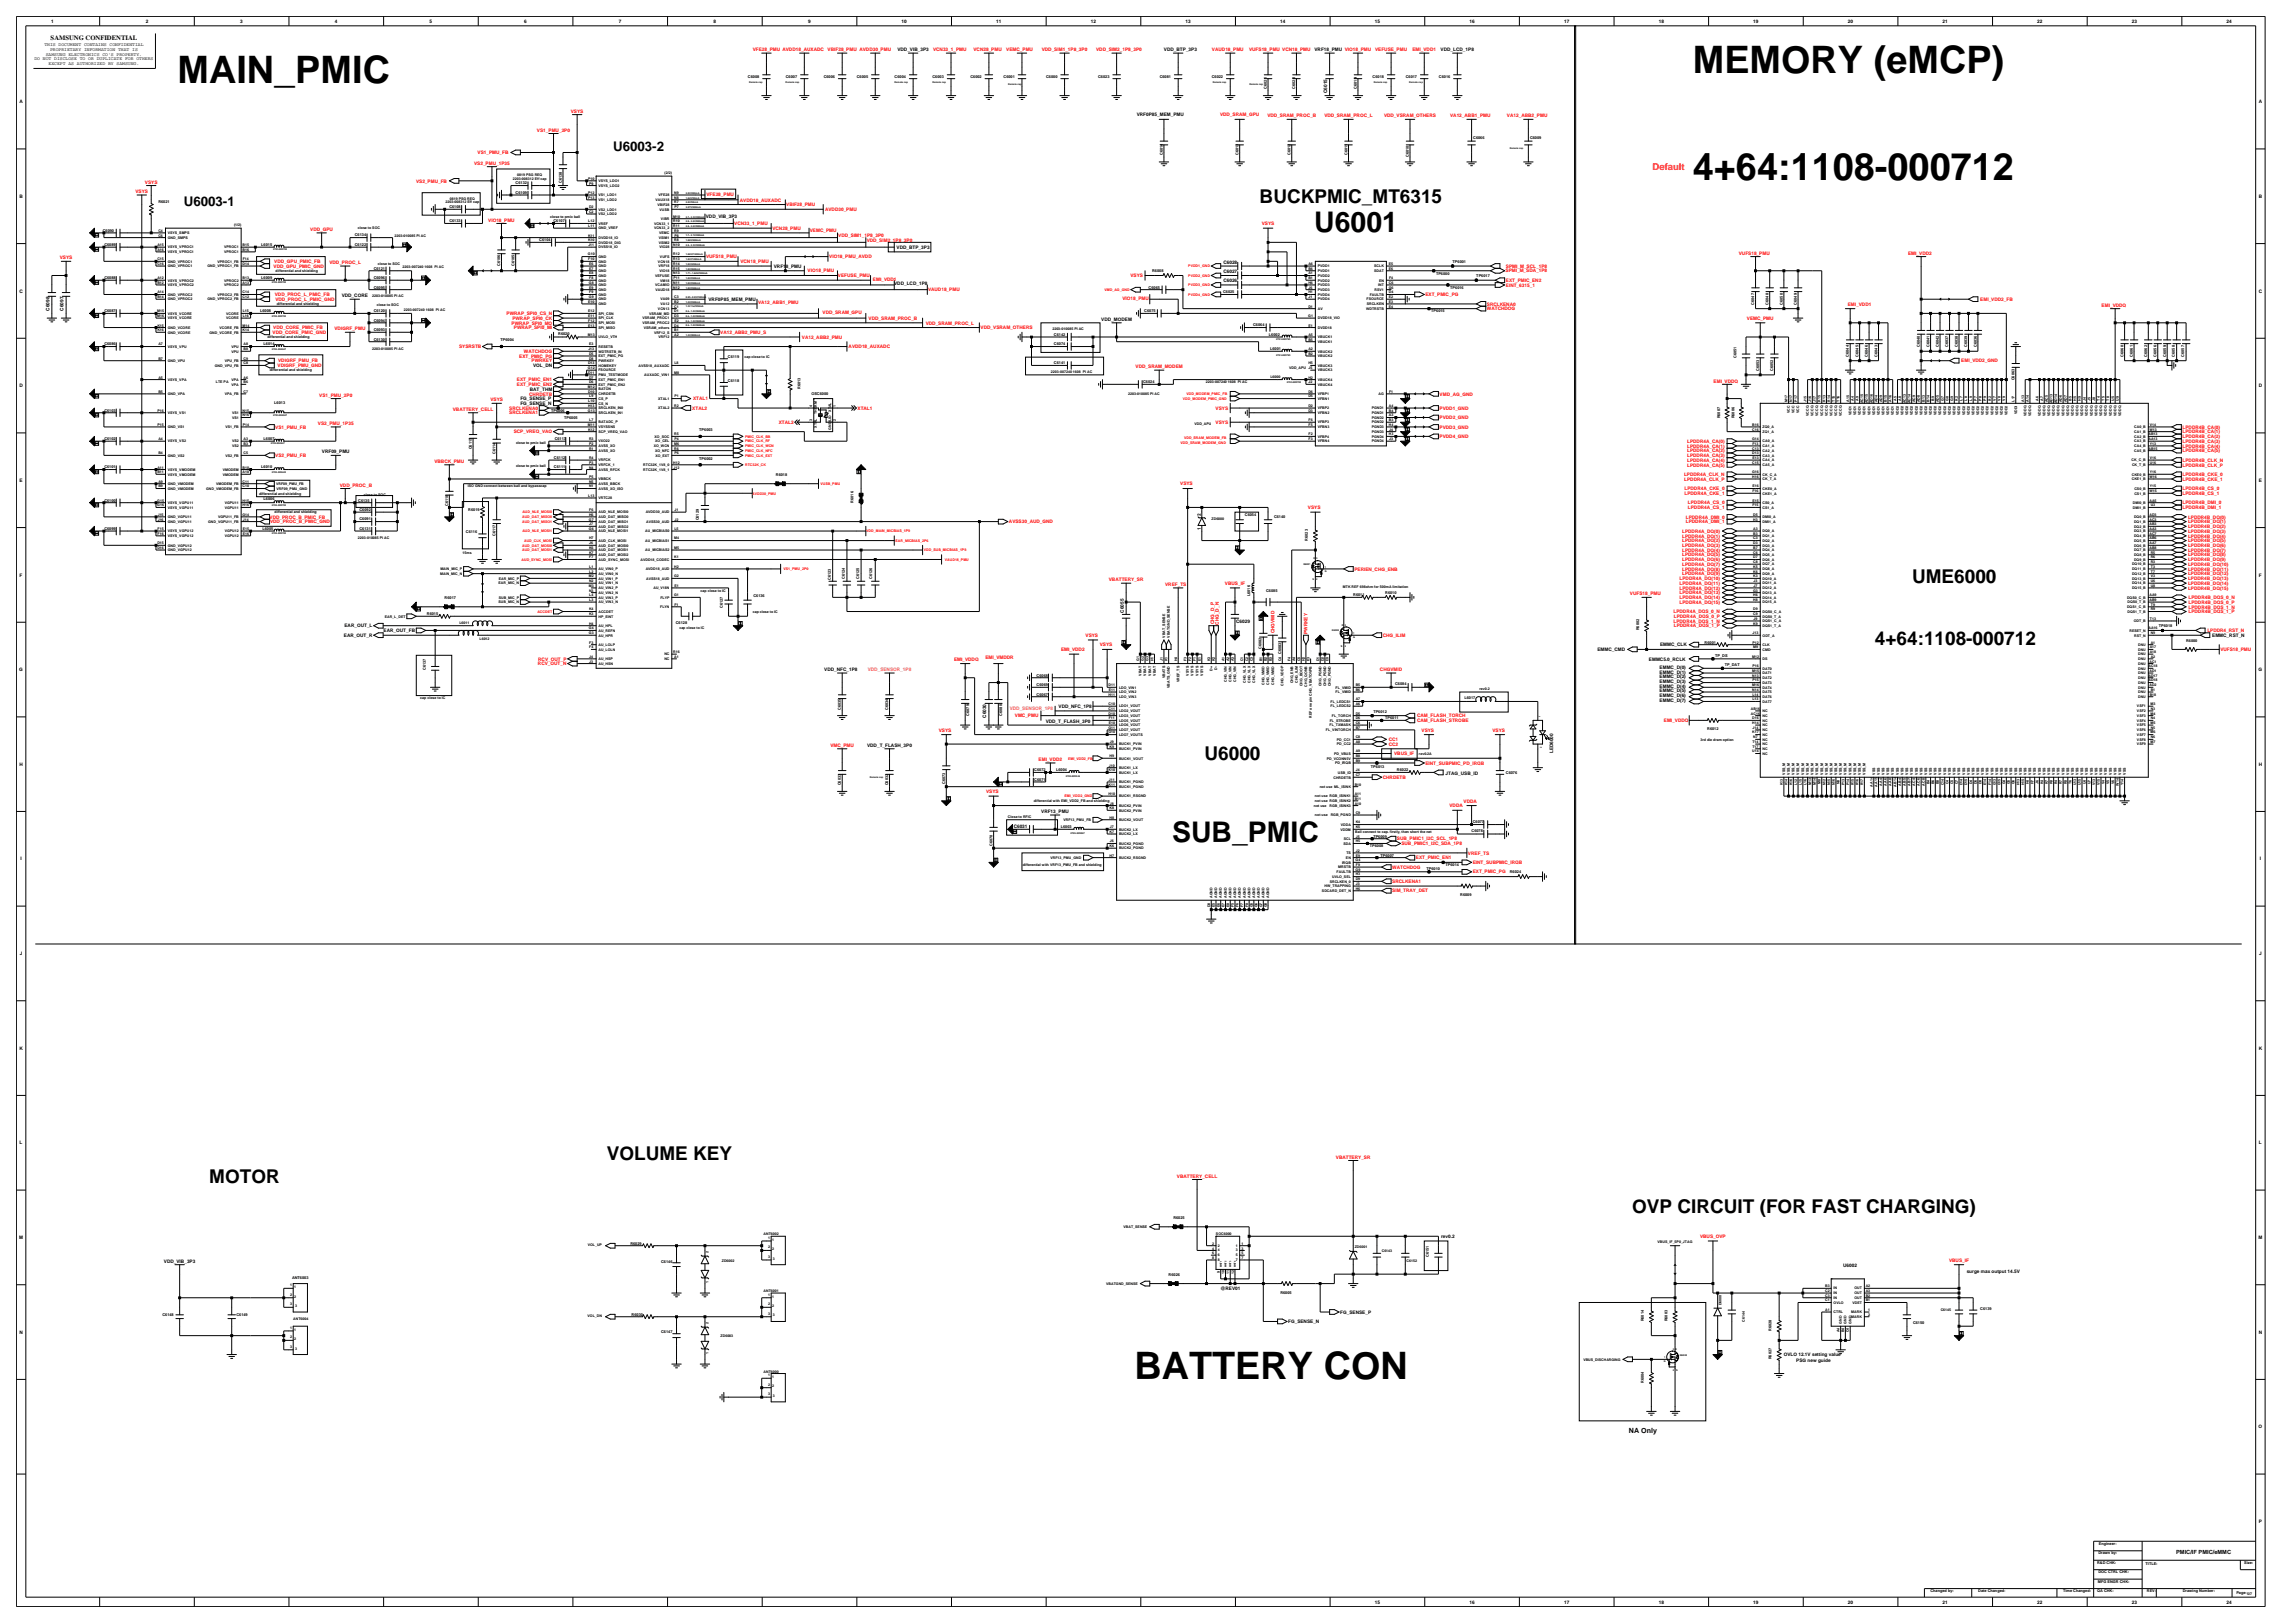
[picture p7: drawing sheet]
<svg xmlns="http://www.w3.org/2000/svg" width="420mm" height="297mm" viewBox="0 0 420 297" stroke-linecap="round" stroke-linejoin="round" font-family="sans-serif">
<defs><g id="words">
<g font-size="6.9">
<text x="32.5" y="15.2">MAIN_PMIC</text>
<text x="309.8" y="13.4">MEMORY (eMCP)</text>
<text x="309.8" y="32.9">4+64:1108-000712</text>
<text x="207.6" y="252.4">BATTERY CON</text>
</g>
<g font-size="5.2">
<text x="240.5" y="42.4">U6001</text>
<text x="214.5" y="154">SUB_PMIC</text>
</g>
<g font-size="3.5">
<text x="230.5" y="37.2">BUCKPMIC_MT6315</text>
<text x="349.9" y="106.7">UME6000</text>
<text x="343.1" y="118">4+64:1108-000712</text>
<text x="220.4" y="139.1">U6000</text>
<text x="111" y="212.4">VOLUME KEY</text>
<text x="38.3" y="216.5">MOTOR</text>
<text x="298.7" y="222.1">OVP CIRCUIT (FOR FAST CHARGING)</text>
</g>
<g font-size="2.4">
<text x="112.2" y="27.7">U6003-2</text>
<text x="33.6" y="37.7">U6003-1</text>
</g>
<text font-size="1.7" fill="#f00" x="302.4" y="31.2">Default</text>
<text font-size="1.3" x="298.1" y="262.2">NA Only</text>
<text font-size="1.2" x="9.3" y="7.4">SAMSUNG CONFIDENTIAL</text>
<text font-size="1" x="398.2" y="284.4">PMIC/IF PMIC/eMMC</text>
<g font-size=".9">
<text x="9.3" y="4.2">1</text>
<text x="26.7" y="4.2">2</text>
<text x="44" y="4.2">3</text>
<text x="61.3" y="4.2">4</text>
<text x="78.6" y="4.2">5</text>
<text x="95.9" y="4.2">6</text>
<text x="113.3" y="4.2">7</text>
<text x="130.6" y="4.2">8</text>
<text x="147.9" y="4.2">9</text>
<text x="165" y="4.2">10</text>
<text x="182.3" y="4.2">11</text>
<text x="199.6" y="4.2">12</text>
<text x="217" y="4.2">13</text>
<text x="234.3" y="4.2">14</text>
<text x="251.6" y="4.2">15</text>
<text x="268.9" y="4.2">16</text>
<text x="286.2" y="4.2">17</text>
<text x="303.6" y="4.2">18</text>
<text x="320.9" y="4.2">19</text>
<text x="338.2" y="4.2">20</text>
<text x="355.5" y="4.2">21</text>
<text x="372.8" y="4.2">22</text>
<text x="390.2" y="4.2">23</text>
<text x="407.5" y="4.2">24</text>
<text x="6.3" y="11">DO NOT DISCLOSE TO OR DUPLICATE FOR OTHERS</text>
<text x="8.1" y="8.4">THIS DOCUMENT CONTAINS CONFIDENTIAL</text>
<text x="8.4" y="10.2">SAMSUNG ELECTRONICS CO'S PROPERTY.</text>
<text x="8.9" y="11.9">EXCEPT AS AUTHORIZED BY SAMSUNG.</text>
<text x="9.2" y="9.3">PROPRIETARY INFORMATION THAT IS</text>
<text x="164.2" y="9.4">VDD_VIB_3P3</text>
<text x="213" y="9.4">VDD_BTP_3P3</text>
<text x="240.6" y="9.4">VRF18_PMU VIO18_PMU</text>
<text x="263.7" y="9.4">VDD_LCD_1P8</text>
<text x="242.9" y="17" transform="rotate(-90 242.9 17)">C6015</text>
<text x="3.6" y="18.9">A</text>
<text x="208" y="21.3">VRF0P85_MEM_PMU</text>
<text x="413.4" y="18.9">A</text>
<text x="3.6" y="36.2">B</text>
<text x="129.2" y="39.9">VDD_VIB_3P3</text>
<text x="413.4" y="36.2">B</text>
<text x="164.1" y="45.5">VDD_BTP_3P3</text>
<text x="3.6" y="53.5">C</text>
<text x="141.6" y="49">VRF18_PMU</text>
<text x="163.6" y="52.2">VDD_LCD_1P8</text>
<text x="223.9" y="50">C6027</text>
<text x="223.9" y="48.2">C6028</text>
<text x="223.9" y="51.7">C6026</text>
<text x="413.4" y="53.5">C</text>
<text x="9" y="56.9" transform="rotate(-90 9 56.9)">C6098</text>
<text x="11.6" y="56.9" transform="rotate(-90 11.6 56.9)">C6097</text>
<text x="62.5" y="54.4">VDD_CORE</text>
<text x="129.7" y="55.1">VRF0P85_MEM_PMU</text>
<text x="201.5" y="58.7">VDD_MODEM</text>
<text x="3.6" y="70.9">D</text>
<text x="97" y="71.5">BAT_THM</text>
<text x="97.6" y="67.2">VOL_DN</text>
<text x="413.4" y="70.9">D</text>
<text x="95.2" y="74.1">FG_SENSE_N</text>
<text x="95.2" y="73.2">FG_SENSE_P</text>
<text x="58.9" y="83">VRF09_PMU</text>
<text x="3.6" y="88.2">E</text>
<text x="413.4" y="88.2">E</text>
<text x="219.8" y="94.4" transform="rotate(-90 219.8 94.4)">2</text>
<text x="219.8" y="97" transform="rotate(-90 219.8 97)">1</text>
<text x="3.6" y="105.5">F</text>
<text x="413.4" y="105.5">F</text>
<text x="205.7" y="112.1" transform="rotate(-90 205.7 112.1)">C6055</text>
<text x="62.9" y="116.6">EAR_OUT_R</text>
<text x="63" y="114.8">EAR_OUT_L</text>
<text x="70.2" y="115.7">EAR_OUT_FB</text>
<text x="226.2" y="114.1">C6029</text>
<text x="292.4" y="119.1">EMMC_CMD</text>
<text x="303.8" y="118.3">EMMC_CLK</text>
<text x="404.8" y="116.6">EMMC_RST_N</text>
<text x="3.5" y="122.8">G</text>
<text x="150.8" y="122.8">VDD_NFC_1P8</text>
<text x="301.8" y="120.9">EMMC5.0_RCLK</text>
<text x="303.7" y="125.8">EMMC_D(4)</text>
<text x="303.7" y="125">EMMC_D(3)</text>
<text x="303.7" y="124.1">EMMC_D(2)</text>
<text x="303.7" y="123.3">EMMC_D(1)</text>
<text x="303.7" y="122.4">EMMC_D(0)</text>
<text x="413.3" y="122.8">G</text>
<text x="180.5" y="131.3" transform="rotate(-90 180.5 131.3)">C6030</text>
<text x="193.7" y="129.5">VDD_NFC_1P8</text>
<text x="303.7" y="126.7">EMMC_D(5)</text>
<text x="303.7" y="127.6">EMMC_D(6)</text>
<text x="303.7" y="128.5">EMMC_D(7)</text>
<text x="158.7" y="136.7">VDD_T_FLASH_3P0</text>
<text x="191.4" y="132.4">VDD_T_FLASH_3P0</text>
<text x="284.2" y="137.8" transform="rotate(-90 284.2 137.8)">LED6000</text>
<text x="3.6" y="140.2">H</text>
<text x="264.5" y="141.9">JTAG_USB_ID</text>
<text x="413.4" y="140.2">H</text>
<text x="190.5" y="148.8">VRF13_PMU</text>
<text x="185.5" y="151.5">C6031</text>
<text x="3.7" y="157.5">I</text>
<text x="413.5" y="157.5">I</text>
<text x="3.6" y="174.8">J</text>
<text x="413.4" y="174.8">J</text>
<text x="3.6" y="192.1">K</text>
<text x="413.4" y="192.1">K</text>
<text x="3.6" y="209.4">L</text>
<text x="413.4" y="209.4">L</text>
<text x="3.5" y="226.7">M</text>
<text x="263.7" y="226.5">rev0.2</text>
<text x="413.3" y="226.7">M</text>
<text x="30" y="231.1">VDD_VIB_3P3</text>
<text x="337.3" y="231.8">U6002</text>
<text x="359.9" y="233">surge max output 14.5V</text>
<text x="223.4" y="236.1">@REV01</text>
<text x="3.6" y="244.1">N</text>
<text x="235.7" y="242.1">FG_SENSE_N</text>
<text x="245.3" y="240.4">FG_SENSE_P</text>
<text x="413.4" y="244.1">N</text>
<text x="326.4" y="248.2">OVLO 12.1V setting value</text>
<text x="328.7" y="249.3">PSG new guide</text>
<text x="413.3" y="261.4">O</text>
<text x="413.4" y="278.7">P</text>
<text x="251.6" y="293.4">15</text>
<text x="268.9" y="293.4">16</text>
<text x="286.2" y="293.4">17</text>
<text x="303.6" y="293.4">18</text>
<text x="320.9" y="293.4">19</text>
<text x="338.2" y="293.4">20</text>
<text x="355.5" y="293.4">21</text>
<text x="372.8" y="293.4">22</text>
<text x="390.2" y="293.4">23</text>
<text x="407.5" y="293.4">24</text>
</g>
<g font-size=".9" fill="#f00">
<text x="137.7" y="9.4">VFE28_PMU AVDD18_AUXADC</text>
<text x="151.5" y="9.4">VBIF28_PMU AVDD30_PMU</text>
<text x="170.8" y="9.4">VCN33_1_PMU</text>
<text x="178.2" y="9.4">VCN28_PMU</text>
<text x="184.2" y="9.4">VEMC_PMU</text>
<text x="190.6" y="9.4">VDD_SIM1_1P8_3P0</text>
<text x="200.6" y="9.4">VDD_SIM2_1P8_3P0</text>
<text x="221.8" y="9.4">VAUD18_PMU</text>
<text x="228.6" y="9.4">VUFS18_PMU VCN18_PMU</text>
<text x="251.7" y="9.4">VEFUSE_PMU</text>
<text x="258.5" y="9.4">EMI_VDD1</text>
<text x="104.5" y="20.6">VSYS</text>
<text x="223.3" y="21.3">VDD_SRAM_GPU</text>
<text x="231.9" y="21.5">VDD_SRAM_PROC_B</text>
<text x="242.4" y="21.5">VDD_SRAM_PROC_L</text>
<text x="253.3" y="21.5">VDD_VSRAM_OTHERS</text>
<text x="265.4" y="21.5">VA12_ABB1_PMU</text>
<text x="275.8" y="21.5">VA12_ABB2_PMU</text>
<text x="87.4" y="28.2">VS1_PMU_FB</text>
<text x="98.3" y="24.1">VS1_PMU_2P0</text>
<text x="24.8" y="35.4">VSYS</text>
<text x="26.5" y="33.6">VSYS</text>
<text x="76.1" y="33.4">VS2_PMU_FB</text>
<text x="86.8" y="30.2">VS2_PMU_1P35</text>
<text x="129.3" y="35.8">VFE28_PMU</text>
<text x="89.3" y="40.5">VIO18_PMU</text>
<text x="134.4" y="41.2">VCN33_1_PMU</text>
<text x="135.4" y="36.9">AVDD18_AUXADC</text>
<text x="143.9" y="37.7">VBIF28_PMU</text>
<text x="151" y="38.6">AVDD30_PMU</text>
<text x="230.9" y="41.2">VSYS</text>
<text x="10.9" y="47.5">VSYS</text>
<text x="56.8" y="42.3">VDD_GPU</text>
<text x="129.2" y="47.3">VUFS18_PMU</text>
<text x="141.4" y="42.1">VCN28_PMU</text>
<text x="148.2" y="42.5">VEMC_PMU</text>
<text x="151.8" y="47.3">VIO18_PMU_AVDD</text>
<text x="153.4" y="43.4">VDD_SIM1_1P8_3P0</text>
<text x="158.6" y="44.2">VDD_SIM2_1P8_3P0</text>
<text x="318.2" y="46.6">VUFS18_PMU</text>
<text x="349.2" y="46.6">EMI_VDD2</text>
<text x="50.1" y="49">VDD_GPU_PMIC_GND</text>
<text x="50.2" y="48.1">VDD_GPU_PMIC_FB</text>
<text x="60.3" y="48.3">VDD_PROC_L</text>
<text x="135.5" y="48.1">VCN18_PMU</text>
<text x="147.8" y="49.9">VIO18_PMU</text>
<text x="153.4" y="50.7">VEFUSE_PMU</text>
<text x="159.8" y="51.4">EMI_VDD1</text>
<text x="169.8" y="53.3">VAUD18_PMU</text>
<text x="206.9" y="50.7">VSYS</text>
<text x="275.5" y="49.9">SPMI_M_SDA_1P8</text>
<text x="275.6" y="49">SPMI_M_SCL_1P8</text>
<text x="275.6" y="52.5">EINT_6315_1</text>
<text x="275.6" y="51.6">EXT_PMIC_EN2</text>
<text x="50.3" y="54.2">VDD_PROC_L_PMIC_FB</text>
<text x="50.4" y="55.1">VDD_PROC_L_PMIC_GND</text>
<text x="92.7" y="57.7">PWRAP_SPI0_CS_N</text>
<text x="93.6" y="59.4">PWRAP_SPI0_MO</text>
<text x="93.8" y="58.5">PWRAP_SPI0_CK</text>
<text x="138.7" y="55.7">VA12_ABB1_PMU</text>
<text x="150.5" y="57.4">VDD_SRAM_GPU</text>
<text x="159" y="58.5">VDD_SRAM_PROC_B</text>
<text x="169.4" y="59.4">VDD_SRAM_PROC_L</text>
<text x="205.4" y="54.8">VIO18_PMU</text>
<text x="260.9" y="54.2">EXT_PMIC_PG</text>
<text x="272.1" y="56.8">WATCHDOG</text>
<text x="272.1" y="55.9">SRCLKENA0</text>
<text x="319.7" y="58.5">VEMC_PMU</text>
<text x="338.2" y="55.9">EMI_VDD1</text>
<text x="362.4" y="55.1">EMI_VDD2_FB</text>
<text x="384.6" y="56.1">EMI_VDDQ</text>
<text x="49.9" y="61.1">VDD_CORE_PMIC_GND</text>
<text x="50" y="60.2">VDD_CORE_PMIC_FB</text>
<text x="61.2" y="60.5">VDIGRF_PMU</text>
<text x="84" y="63.7">SYSRSTB</text>
<text x="94.1" y="60.2">PWRAP_SPI0_MI</text>
<text x="95" y="65.5">EXT_PMIC_PG</text>
<text x="95.9" y="64.6">WATCHDOG</text>
<text x="131.8" y="61.1">VA12_ABB2_PMU_S</text>
<text x="146.7" y="62">VA12_ABB2_PMU</text>
<text x="155.3" y="63.7">AVDD18_AUXADC</text>
<text x="179.5" y="60.2">VDD_VSRAM_OTHERS</text>
<text x="50.8" y="67.2">VDIGRF_PMU_GND</text>
<text x="50.9" y="66.3">VDIGRF_PMU_FB</text>
<text x="94.6" y="69.8">EXT_PMIC_EN1</text>
<text x="94.6" y="70.6">EXT_PMIC_EN2</text>
<text x="97.3" y="66.3">PWRKEY</text>
<text x="207.8" y="67.4">VDD_SRAM_MODEM</text>
<text x="313.6" y="70">EMI_VDDQ</text>
<text x="358.9" y="66.3">EMI_VDD2_GND</text>
<text x="58.2" y="77.8">VS2_PMU_1P35</text>
<text x="58.4" y="72.6">VS1_PMU_2P0</text>
<text x="82.9" y="75.2">VBATTERY_CELL</text>
<text x="89.7" y="73.5">VSYS</text>
<text x="93.2" y="75">SRCLKENA0</text>
<text x="93.2" y="75.8">SRCLKENA1</text>
<text x="96.8" y="72.4">CHRDETB</text>
<text x="126.7" y="75">XTAL2</text>
<text x="126.8" y="73.2">XTAL1</text>
<text x="142.5" y="77.6">XTAL2</text>
<text x="156.9" y="75">XTAL1</text>
<text x="222.5" y="75">VSYS</text>
<text x="222.5" y="77.6">VSYS</text>
<text x="263.5" y="75">PVDD1_GND</text>
<text x="263.5" y="76.7">PVDD2_GND</text>
<text x="263.5" y="72.4">VMD_AG_GND</text>
<text x="50.4" y="78.4">VS1_PMU_FB</text>
<text x="50.4" y="83.6">VS2_PMU_FB</text>
<text x="94" y="79.3">SCP_VREQ_VAO</text>
<text x="263.5" y="78.4">PVDD3_GND</text>
<text x="263.5" y="80.2">PVDD4_GND</text>
<text x="308.8" y="81">LPDDR4A_CA(0)</text>
<text x="308.8" y="82.8">LPDDR4A_CA(2)</text>
<text x="308.8" y="83.6">LPDDR4A_CA(3)</text>
<text x="308.8" y="81.9">LPDDR4A_CA(1)</text>
<text x="399.4" y="79.3">LPDDR4B_CA(1)</text>
<text x="399.4" y="81.9">LPDDR4B_CA(4)</text>
<text x="399.4" y="81">LPDDR4B_CA(3)</text>
<text x="399.4" y="80.2">LPDDR4B_CA(2)</text>
<text x="399.4" y="82.8">LPDDR4B_CA(5)</text>
<text x="399.4" y="78.4">LPDDR4B_CA(0)</text>
<text x="62.2" y="89.1">VDD_PROC_B</text>
<text x="79.5" y="84.7">VBBCK_PMU</text>
<text x="216" y="88.8">VSYS</text>
<text x="308.2" y="87.1">LPDDR4A_CLK_N</text>
<text x="308.2" y="88">LPDDR4A_CLK_P</text>
<text x="308.3" y="89.7">LPDDR4A_CKE_0</text>
<text x="308.8" y="85.4">LPDDR4A_CA(5)</text>
<text x="308.8" y="84.5">LPDDR4A_CA(4)</text>
<text x="399.4" y="84.5">LPDDR4B_CLK_N</text>
<text x="399.4" y="88">LPDDR4B_CKE_1</text>
<text x="399.4" y="89.7">LPDDR4B_CS_0</text>
<text x="399.4" y="87.1">LPDDR4B_CKE_0</text>
<text x="399.4" y="85.4">LPDDR4B_CLK_P</text>
<text x="49.3" y="94.9">VDD_PROC_B_PMIC_FB</text>
<text x="49.4" y="95.8">VDD_PROC_B_PMIC_GND</text>
<text x="184.6" y="95.8">AVSS30_AUD_GND</text>
<text x="239.4" y="93.2">VSYS</text>
<text x="308.3" y="90.6">LPDDR4A_CKE_1</text>
<text x="308.5" y="95.8">LPDDR4A_DMI_1</text>
<text x="308.5" y="94.9">LPDDR4A_DMI_0</text>
<text x="308.9" y="92.3">LPDDR4A_CS_0</text>
<text x="308.9" y="93.2">LPDDR4A_CS_1</text>
<text x="399.4" y="90.6">LPDDR4B_CS_1</text>
<text x="399.4" y="92.3">LPDDR4B_DMI_0</text>
<text x="399.4" y="93.2">LPDDR4B_DMI_1</text>
<text x="400.4" y="94.9">LPDDR4B_DQ(0)</text>
<text x="400.4" y="95.8">LPDDR4B_DQ(1)</text>
<text x="307.9" y="97.5">LPDDR4A_DQ(0)</text>
<text x="307.9" y="98.4">LPDDR4A_DQ(1)</text>
<text x="307.9" y="101">LPDDR4A_DQ(4)</text>
<text x="307.9" y="99.2">LPDDR4A_DQ(2)</text>
<text x="307.9" y="101.8">LPDDR4A_DQ(5)</text>
<text x="307.9" y="100.1">LPDDR4A_DQ(3)</text>
<text x="400.4" y="98.4">LPDDR4B_DQ(4)</text>
<text x="400.4" y="101.8">LPDDR4B_DQ(8)</text>
<text x="400.4" y="97.5">LPDDR4B_DQ(3)</text>
<text x="400.4" y="100.1">LPDDR4B_DQ(6)</text>
<text x="400.4" y="96.6">LPDDR4B_DQ(2)</text>
<text x="400.4" y="99.2">LPDDR4B_DQ(5)</text>
<text x="400.4" y="101">LPDDR4B_DQ(7)</text>
<text x="202.9" y="106.4">VBATTERY_SR</text>
<text x="213.2" y="107.2">VREF_TS</text>
<text x="224.2" y="107">VBUS_IF</text>
<text x="247.9" y="104.4">PERIEN_CHG_ENB</text>
<text x="307.4" y="107">LPDDR4A_DQ(11)</text>
<text x="307.4" y="107.9">LPDDR4A_DQ(12)</text>
<text x="307.4" y="106.1">LPDDR4A_DQ(10)</text>
<text x="307.9" y="104.4">LPDDR4A_DQ(8)</text>
<text x="307.9" y="105.3">LPDDR4A_DQ(9)</text>
<text x="307.9" y="103.6">LPDDR4A_DQ(7)</text>
<text x="307.9" y="102.7">LPDDR4A_DQ(6)</text>
<text x="400.4" y="103.6">LPDDR4B_DQ(10)</text>
<text x="400.4" y="102.7">LPDDR4B_DQ(9)</text>
<text x="400.4" y="104.4">LPDDR4B_DQ(11)</text>
<text x="400.4" y="105.3">LPDDR4B_DQ(12)</text>
<text x="400.4" y="107">LPDDR4B_DQ(14)</text>
<text x="400.4" y="107.9">LPDDR4B_DQ(15)</text>
<text x="400.4" y="106.1">LPDDR4B_DQ(13)</text>
<text x="298.3" y="109">VUFS18_PMU</text>
<text x="306.3" y="112.2">LPDDR4A_DQS_0_N</text>
<text x="306.3" y="113.9">LPDDR4A_DQS_1_N</text>
<text x="306.3" y="113.1">LPDDR4A_DQS_0_P</text>
<text x="307.4" y="109.6">LPDDR4A_DQ(14)</text>
<text x="307.4" y="110.5">LPDDR4A_DQ(15)</text>
<text x="307.4" y="108.8">LPDDR4A_DQ(13)</text>
<text x="400.5" y="112.2">LPDDR4B_DQS_1_P</text>
<text x="400.5" y="111.3">LPDDR4B_DQS_1_N</text>
<text x="400.5" y="109.6">LPDDR4B_DQS_0_N</text>
<text x="400.5" y="110.5">LPDDR4B_DQS_0_P</text>
<text x="194.2" y="119.1">EMI_VDD2</text>
<text x="198.7" y="116.6">VSYS</text>
<text x="201.3" y="118.3">VSYS</text>
<text x="222.2" y="114.3" transform="rotate(-90 222.2 114.3)">CHG_D_P</text>
<text x="223.1" y="114.3" transform="rotate(-90 223.1 114.3)">CHG_D_N</text>
<text x="233.2" y="115.9" transform="rotate(-90 233.2 115.9)">CHGVMID</text>
<text x="239.3" y="116" transform="rotate(-90 239.3 116)">PWRKEY</text>
<text x="253.1" y="116.6">CHG_ILIM</text>
<text x="306.3" y="114.8">LPDDR4A_DQS_1_P</text>
<text x="404" y="115.7">LPDDR4_RST_N</text>
<text x="406.3" y="119.1">VUFS18_PMU</text>
<text x="98.4" y="121.7">RCV_OUT_N</text>
<text x="98.5" y="120.9">RCV_OUT_P</text>
<text x="174.6" y="120.9">EMI_VDDQ</text>
<text x="180.3" y="120.7">EMI_VMDDR</text>
<text x="252.5" y="122.8">CHGVMID</text>
<text x="185.7" y="131.3">VMC_PMU</text>
<text x="259.3" y="131.3">CAM_FLASH_TORCH</text>
<text x="152" y="136.7">VMC_PMU</text>
<text x="171.8" y="133.9">VSYS</text>
<text x="254.2" y="135.6">CC1</text>
<text x="254.2" y="136.5">CC2</text>
<text x="259.3" y="132.1">CAM_FLASH_STROBE</text>
<text x="260.1" y="133.9">VSYS</text>
<text x="273.1" y="133.9">VSYS</text>
<text x="304.5" y="132.1">EMI_VDDQ</text>
<text x="190.1" y="139.3">EMI_VDD2</text>
<text x="253.1" y="142.5">CHRDETB</text>
<text x="255.1" y="138.2">VBUS_IF</text>
<text x="260.9" y="139.9">EINT_SUBPMIC_PD_IRQB</text>
<text x="180.5" y="145.1">VSYS</text>
<text x="265.3" y="147.7">VDDA</text>
<text x="267.9" y="146.9">VDDA</text>
<text x="255.7" y="153.8">SUB_PMIC1_I2C_SCL_1P8</text>
<text x="256.5" y="154.7">SUB_PMIC1_I2C_SDA_1P8</text>
<text x="254.8" y="159">WATCHDOG</text>
<text x="254.8" y="161.6">SRCLKENA1</text>
<text x="259.1" y="157.2">EXT_PMIC_EN1</text>
<text x="268.7" y="156.4">VREF_TS</text>
<text x="269.5" y="158.1">EINT_SUBPMIC_IRQB</text>
<text x="269.5" y="159.8">EXT_PMIC_PG</text>
<text x="254.8" y="163.3">SIM_TRAY_DET</text>
<text x="215.4" y="215.5">VBATTERY_CELL</text>
<text x="244.5" y="212">VBATTERY_SR</text>
<text x="311.1" y="226.5">VBUS_OVP</text>
<text x="356.7" y="230.9">VBUS_IF</text>
</g>
<g font-size=".9" fill="#cc7f32">
<text x="158.8" y="122.8">VDD_SENSOR_1P8</text>
<text x="184.8" y="130">VDD_SENSOR_1P8</text>
</g>
<g font-size=".7">
<text x="136.9" y="14.3">C6008</text>
<text x="143.8" y="14.3">C6007</text>
<text x="150.7" y="14.3">C6006</text>
<text x="156.8" y="14.3">C6005</text>
<text x="163.7" y="14.3">C6004</text>
<text x="170.7" y="14.3">C6003</text>
<text x="177.6" y="14.3">C6002</text>
<text x="183.7" y="14.3">C6001</text>
<text x="191.5" y="14.3">C6000</text>
<text x="201" y="14.3">C6023</text>
<text x="212.2" y="14.3">C6081</text>
<text x="221.8" y="14.3">C6022</text>
<text x="231.8" y="16.2" transform="rotate(-90 231.8 16.2)">C6021</text>
<text x="237" y="16.2" transform="rotate(-90 237 16.2)">C6020</text>
<text x="248.3" y="16.2" transform="rotate(-90 248.3 16.2)">C6019</text>
<text x="251.2" y="14.3">C6018</text>
<text x="257.3" y="14.3">C6017</text>
<text x="263.3" y="14.3">C6016</text>
<text x="212.8" y="28.3" transform="rotate(-90 212.8 28.3)">C6014</text>
<text x="226.7" y="28.3" transform="rotate(-90 226.7 28.3)">C6013</text>
<text x="236.2" y="28.3" transform="rotate(-90 236.2 28.3)">C6012</text>
<text x="246.6" y="28.3" transform="rotate(-90 246.6 28.3)">C6011</text>
<text x="257.8" y="28.7" transform="rotate(-90 257.8 28.7)">C6010</text>
<text x="269.6" y="25.5">C6066</text>
<text x="280" y="25.5">C6009</text>
<text x="93.9" y="32.9">2203-008312 Eff cap</text>
<text x="94.4" y="33.7">C6132</text>
<text x="94.4" y="35.5">C6109</text>
<text x="94.7" y="32.2">0819 PSG REQ</text>
<text x="102.8" y="33.5" transform="rotate(-90 102.8 33.5)">C6138</text>
<text x="107.6" y="32.9">P10</text>
<text x="107.6" y="35.5">P12</text>
<text x="107.8" y="33.8">P9</text>
<text x="109.5" y="34.2">VSYS_LDO2</text>
<text x="109.5" y="33.3">VSYS_LDO1</text>
<text x="109.5" y="35.9">VS1_LDO1</text>
<text x="120.5" y="35.9">VFE28</text>
<text x="121.6" y="31.8">(2/2)</text>
<text x="123.4" y="35.5">N9</text>
<text x="29" y="37.2">R6021</text>
<text x="42.8" y="41.3">(1/2)</text>
<text x="65.5" y="42">close to SOC</text>
<text x="81.5" y="37.2">2203-008312 Eff cap</text>
<text x="82.2" y="38.1">C6108</text>
<text x="82.2" y="40.7">C6133</text>
<text x="82.3" y="36.6">0819 PSG REQ</text>
<text x="100.7" y="39.8">close to pmic ball</text>
<text x="101.3" y="40.7">C6107</text>
<text x="107.6" y="36.4">P13</text>
<text x="107.7" y="41.6">L11</text>
<text x="107.7" y="40.7">L12</text>
<text x="107.8" y="38.1">D2</text>
<text x="107.8" y="39">C2</text>
<text x="109.5" y="36.8">VS1_LDO2</text>
<text x="109.5" y="42">GND_VREF</text>
<text x="109.5" y="41.1">VREF</text>
<text x="109.5" y="38.5">VS2_LDO1</text>
<text x="109.5" y="39.4">VS2_LDO2</text>
<text x="119.7" y="41.1">VCN33_1</text>
<text x="119.7" y="42">VCN33_2</text>
<text x="120" y="36.8">VAUX18</text>
<text x="120.3" y="37.7">VBIF28</text>
<text x="120.7" y="38.5">VUSB</text>
<text x="121" y="40.3">VIBR</text>
<text x="123.2" y="39.8">M10</text>
<text x="123.2" y="40.7">R10</text>
<text x="123.2" y="41.6">R11</text>
<text x="123.4" y="37.2">R7</text>
<text x="123.4" y="36.4">N8</text>
<text x="123.4" y="38.1">P7</text>
<text x="18.8" y="42.4">C6090</text>
<text x="19.1" y="45">C6089</text>
<text x="28.8" y="47.6">C15</text>
<text x="28.8" y="45">A15</text>
<text x="28.8" y="45.9">A16</text>
<text x="29" y="43.3">C6</text>
<text x="29" y="42.4">C4</text>
<text x="30.7" y="43.7">GND_SMPS</text>
<text x="30.7" y="42.8">VSYS_SMPS</text>
<text x="30.7" y="45.5">VSYS_VPROC1</text>
<text x="30.7" y="46.3">VSYS_VPROC1</text>
<text x="41" y="45.5">VPROC1</text>
<text x="41" y="46.3">VPROC1</text>
<text x="44.4" y="45">B15</text>
<text x="44.4" y="45.9">B16</text>
<text x="44.4" y="47.6">F14</text>
<text x="47.8" y="45">L6015</text>
<text x="64.9" y="45">C6122</text>
<text x="64.9" y="43.3">C6134</text>
<text x="72.2" y="43.3">2203-010085 PI AC</text>
<text x="98.7" y="44.1">C6104</text>
<text x="107.6" y="46.7">G10</text>
<text x="107.6" y="44.2">K10</text>
<text x="107.6" y="43.3">K11</text>
<text x="107.7" y="47.6">F10</text>
<text x="107.7" y="45">J11</text>
<text x="109.5" y="44.6">DVDD18_DIG</text>
<text x="109.5" y="43.7">DVDD18_IO</text>
<text x="109.5" y="45.5">DVSS18_IO</text>
<text x="109.5" y="47.2">GND</text>
<text x="120.6" y="44.6">VSIM2</text>
<text x="120.6" y="43.7">VSIM1</text>
<text x="120.6" y="42.8">VEMC</text>
<text x="120.7" y="45.5">VIO28</text>
<text x="120.8" y="47.2">VUFS</text>
<text x="123.2" y="46.7">R12</text>
<text x="123.2" y="47.6">R13</text>
<text x="123.2" y="45">N10</text>
<text x="123.4" y="44.2">R8</text>
<text x="123.4" y="42.4">R9</text>
<text x="123.4" y="43.3">P8</text>
<text x="19.1" y="51.1">C6088</text>
<text x="28.8" y="48.5">C16</text>
<text x="28.8" y="52">B12</text>
<text x="28.8" y="53.7">A14</text>
<text x="28.8" y="51.1">A12</text>
<text x="30.7" y="48.1">GND_VPROC1</text>
<text x="30.7" y="48.9">GND_VPROC1</text>
<text x="30.7" y="52.4">VSYS_VPROC2</text>
<text x="30.7" y="51.5">VSYS_VPROC2</text>
<text x="38" y="48.9">GND_VPROC1_FB</text>
<text x="39.8" y="48.1">VPROC1_FB</text>
<text x="41" y="51.5">VPROC2</text>
<text x="41" y="52.4">VPROC2</text>
<text x="44.4" y="48.5">D14</text>
<text x="44.4" y="53.7">C14</text>
<text x="44.4" y="51.1">B13</text>
<text x="44.4" y="52">A13</text>
<text x="47.8" y="51.1">L6009</text>
<text x="50.4" y="49.8">differential and shielding</text>
<text x="68.4" y="49.3">C6121</text>
<text x="68.4" y="52.8">C6095</text>
<text x="68.4" y="51.1">C6096</text>
<text x="69.2" y="48.5">close to SOC</text>
<text x="73.7" y="49.1">2203-007240 1608 PI AC</text>
<text x="91.5" y="48.7" transform="rotate(-90 91.5 48.7)">C6106</text>
<text x="94.2" y="48.7" transform="rotate(-90 94.2 48.7)">C6105</text>
<text x="107.8" y="52">G8</text>
<text x="107.8" y="48.5">E6</text>
<text x="107.8" y="49.3">E7</text>
<text x="107.8" y="50.2">E8</text>
<text x="107.8" y="52.8">E9</text>
<text x="107.8" y="51.1">F8</text>
<text x="107.8" y="53.7">F9</text>
<text x="109.5" y="52.4">GND</text>
<text x="109.5" y="51.5">GND</text>
<text x="109.5" y="48.9">GND</text>
<text x="109.5" y="49.8">GND</text>
<text x="109.5" y="50.6">GND</text>
<text x="109.5" y="53.2">GND</text>
<text x="109.5" y="48.1">GND</text>
<text x="119.9" y="50.6">VEFUSE</text>
<text x="119.9" y="52.4">VCAMIO</text>
<text x="119.9" y="53.2">VAUD18</text>
<text x="120.4" y="48.1">VCN18</text>
<text x="120.5" y="48.9">VRF18</text>
<text x="120.7" y="49.8">VIO18</text>
<text x="120.8" y="51.5">VM18</text>
<text x="123.2" y="48.5">R14</text>
<text x="123.2" y="49.3">R15</text>
<text x="123.2" y="52">N11</text>
<text x="123.2" y="52.8">N12</text>
<text x="123.2" y="50.2">N13</text>
<text x="123.2" y="51.1">P11</text>
<text x="210.2" y="52.8">C6065</text>
<text x="210.9" y="49.8">R6008</text>
<text x="223.8" y="53.7">C6025</text>
<text x="239.4" y="53.7">H1</text>
<text x="239.4" y="52">H6</text>
<text x="239.4" y="49.3">B6</text>
<text x="239.4" y="48.5">A6</text>
<text x="239.4" y="51.1">B1</text>
<text x="239.4" y="50.2">A1</text>
<text x="239.5" y="52.8">J6</text>
<text x="241.2" y="53.2">PVDD3</text>
<text x="241.2" y="52.4">PVDD3</text>
<text x="241.2" y="49.8">PVDD1</text>
<text x="241.2" y="50.6">PVDD2</text>
<text x="241.2" y="48.9">PVDD1</text>
<text x="241.2" y="51.5">PVDD2</text>
<text x="251.5" y="49.8">SDAT</text>
<text x="251.5" y="48.9">SCLK</text>
<text x="251.6" y="53.2">RSV1</text>
<text x="252.2" y="52.4">INT</text>
<text x="252.4" y="51.5">EN</text>
<text x="254.1" y="52.8">G6</text>
<text x="254.2" y="52">C6</text>
<text x="254.2" y="53.7">D4</text>
<text x="254.2" y="48.5">E5</text>
<text x="254.2" y="49.3">E6</text>
<text x="254.2" y="51.1">F4</text>
<text x="262.8" y="50.2">TP6000</text>
<text x="265.4" y="52.8">TP6016</text>
<text x="265.8" y="48.1">TP6001</text>
<text x="270.2" y="50.7">TP6017</text>
<text x="19.1" y="57.1">C6087</text>
<text x="28.8" y="57.1">M15</text>
<text x="28.8" y="58">M16</text>
<text x="28.8" y="59.7">K15</text>
<text x="28.8" y="54.5">B14</text>
<text x="30.7" y="57.6">VSYS_VCORE</text>
<text x="30.7" y="58.4">VSYS_VCORE</text>
<text x="30.7" y="55">GND_VPROC2</text>
<text x="30.7" y="54.1">GND_VPROC2</text>
<text x="38" y="55">GND_VPROC2_FB</text>
<text x="39.8" y="54.1">VPROC2_FB</text>
<text x="41.4" y="57.6">VCORE</text>
<text x="41.4" y="58.4">VCORE</text>
<text x="44.4" y="59.7">M14</text>
<text x="44.4" y="54.5">C12</text>
<text x="44.4" y="57.1">L15</text>
<text x="44.4" y="58">L16</text>
<text x="47.6" y="57.1">L6008</text>
<text x="50.7" y="55.8">differential and shielding</text>
<text x="68.1" y="54.3">2203-010085 PI AC</text>
<text x="68.4" y="58.9">C6094</text>
<text x="68.4" y="57.1">C6120</text>
<text x="68.9" y="56.1">close to SOC</text>
<text x="73.9" y="56.9">2203-007240 1608 PI AC</text>
<text x="107.6" y="55.4">E10</text>
<text x="107.6" y="58">E11</text>
<text x="107.6" y="57.1">E12</text>
<text x="107.6" y="59.7">E13</text>
<text x="107.7" y="58.9">F12</text>
<text x="107.8" y="54.5">G9</text>
<text x="109.5" y="55">GND</text>
<text x="109.5" y="59.3">SPI_MOSI</text>
<text x="109.5" y="54.1">GND</text>
<text x="109.5" y="55.8">GND</text>
<text x="109.5" y="58.4">SPI_CLK</text>
<text x="109.5" y="57.6">SPI_CSN</text>
<text x="117.6" y="59.3">VSRAM_PROC2</text>
<text x="117.6" y="58.4">VSRAM_PROC1</text>
<text x="118.8" y="57.6">VSRAM_MD</text>
<text x="120.4" y="56.7">VCN13</text>
<text x="120.9" y="55.8">VA12</text>
<text x="120.9" y="55">VA09</text>
<text x="123.4" y="57.1">D1</text>
<text x="123.4" y="58">D3</text>
<text x="123.4" y="59.7">D4</text>
<text x="123.4" y="55.4">B2</text>
<text x="123.4" y="56.3">C1</text>
<text x="123.4" y="54.5">C3</text>
<text x="123.4" y="58.9">E2</text>
<text x="209.4" y="57.1">C6075</text>
<text x="229.3" y="59.7">C6064</text>
<text x="239.4" y="58">G1</text>
<text x="239.4" y="56.3">D1</text>
<text x="239.5" y="59.7">E1</text>
<text x="239.5" y="54.5">J1</text>
<text x="241.2" y="54.1">PVDD4</text>
<text x="241.2" y="55">PVDD4</text>
<text x="241.2" y="58.4">DVDD18_VIO</text>
<text x="241.2" y="56.7">AV</text>
<text x="250" y="56.7">WDTRSTB</text>
<text x="250.1" y="55">FSOURCE</text>
<text x="250.1" y="55.8">SRCLKEN</text>
<text x="250.7" y="54.1">FAULTB</text>
<text x="254.2" y="54.5">E2</text>
<text x="254.2" y="55.4">E3</text>
<text x="254.2" y="56.3">E4</text>
<text x="261.9" y="57.2">TP6015</text>
<text x="321" y="55.7" transform="rotate(-90 321 55.7)">C6047</text>
<text x="323.7" y="55.7" transform="rotate(-90 323.7 55.7)">C6048</text>
<text x="326.2" y="55.7" transform="rotate(-90 326.2 55.7)">C6050</text>
<text x="328.8" y="55.7" transform="rotate(-90 328.8 55.7)">C6049</text>
<text x="19.1" y="63.2">C6086</text>
<text x="28.8" y="60.6">K16</text>
<text x="29" y="65.8">B7</text>
<text x="29" y="63.2">A7</text>
<text x="30.7" y="60.2">GND_VCORE</text>
<text x="30.7" y="61">GND_VCORE</text>
<text x="30.7" y="63.6">VSYS_VPU</text>
<text x="38.3" y="61">GND_VCORE_FB</text>
<text x="40.2" y="60.2">VCORE_FB</text>
<text x="42.4" y="64.5">VPU</text>
<text x="42.4" y="63.6">VPU</text>
<text x="44.4" y="60.6">K14</text>
<text x="44.6" y="65.8">C9</text>
<text x="44.6" y="64.1">B8</text>
<text x="44.6" y="63.2">A8</text>
<text x="48.2" y="63.2">L6014</text>
<text x="48.9" y="61.9">differential and shielding</text>
<text x="68.1" y="64.1">2203-010085 PI AC</text>
<text x="68.4" y="62.3">C6130</text>
<text x="68.4" y="60.6">C6093</text>
<text x="91.6" y="62.4">TP6004</text>
<text x="102.2" y="61.2">R6020</text>
<text x="107.6" y="61.5">M13</text>
<text x="107.7" y="64.1">J13</text>
<text x="107.8" y="65.8">D8</text>
<text x="107.8" y="64.9">D5</text>
<text x="107.8" y="63.2">E3</text>
<text x="109.5" y="61.9">UVLO_VTH</text>
<text x="109.5" y="64.5">WDTRSTB_IN</text>
<text x="109.5" y="63.6">RESETB</text>
<text x="109.5" y="60.2">SPI_MISO</text>
<text x="109.5" y="65.4">EXT_PMIC_PG</text>
<text x="117.8" y="60.2">VSRAM_others</text>
<text x="119.7" y="61">VRF12_S</text>
<text x="120.5" y="61.9">VRF12</text>
<text x="123.4" y="61.5">A2</text>
<text x="123.4" y="60.6">B1</text>
<text x="133.2" y="65.4">C6119</text>
<text x="136.2" y="65.6">cap close to IC</text>
<text x="192.6" y="60.4">2203-010085 PI AC</text>
<text x="192.9" y="61.5">C6142</text>
<text x="192.9" y="63.2">C6074</text>
<text x="232.2" y="61.5">L6002</text>
<text x="232.4" y="64">L6001</text>
<text x="239.4" y="62.3">B5</text>
<text x="239.4" y="64.1">A2</text>
<text x="239.4" y="61.5">A5</text>
<text x="239.4" y="64.9">B2</text>
<text x="241.2" y="60.2">DVDD18</text>
<text x="241.2" y="62.8">VBUCK1</text>
<text x="241.2" y="64.5">VBUCK2</text>
<text x="241.2" y="61.9">VBUCK1</text>
<text x="241.2" y="65.4">VBUCK2</text>
<text x="317.8" y="65.5" transform="rotate(-90 317.8 65.5)">C6051</text>
<text x="338.4" y="65.3" transform="rotate(-90 338.4 65.3)">C6044</text>
<text x="340.1" y="65.3" transform="rotate(-90 340.1 65.3)">C6045</text>
<text x="341.8" y="65.3" transform="rotate(-90 341.8 65.3)">C6046</text>
<text x="343.6" y="65.3" transform="rotate(-90 343.6 65.3)">C6043</text>
<text x="351.4" y="63.5" transform="rotate(-90 351.4 63.5)">C6040</text>
<text x="353.1" y="63.5" transform="rotate(-90 353.1 63.5)">C6041</text>
<text x="354.8" y="63.5" transform="rotate(-90 354.8 63.5)">C6042</text>
<text x="356.6" y="63.5" transform="rotate(-90 356.6 63.5)">C6037</text>
<text x="358.3" y="63.5" transform="rotate(-90 358.3 63.5)">C6038</text>
<text x="360" y="63.5" transform="rotate(-90 360 63.5)">C6039</text>
<text x="361.8" y="63.5" transform="rotate(-90 361.8 63.5)">C6036</text>
<text x="388.6" y="65.3" transform="rotate(-90 388.6 65.3)">C6060</text>
<text x="390.3" y="65.3" transform="rotate(-90 390.3 65.3)">C6061</text>
<text x="392.9" y="65.3" transform="rotate(-90 392.9 65.3)">C6062</text>
<text x="394.7" y="65.3" transform="rotate(-90 394.7 65.3)">C6056</text>
<text x="396.4" y="65.3" transform="rotate(-90 396.4 65.3)">C6059</text>
<text x="398" y="65.3" transform="rotate(-90 398 65.3)">C6058</text>
<text x="399.7" y="65.3" transform="rotate(-90 399.7 65.3)">C6057</text>
<text x="29" y="71.9">B5</text>
<text x="29" y="69.3">A5</text>
<text x="30.7" y="66.2">GND_VPU</text>
<text x="30.7" y="69.7">VSYS_VPA</text>
<text x="39.3" y="67.1">GND_VPU_FB</text>
<text x="39.5" y="70.1">LTE PA</text>
<text x="41.1" y="66.2">VPU_FB</text>
<text x="42.4" y="70.6">VPA</text>
<text x="42.4" y="69.7">VPA</text>
<text x="44.6" y="71.9">C7</text>
<text x="44.6" y="66.7">C8</text>
<text x="44.6" y="70.1">B6</text>
<text x="44.6" y="69.3">A6</text>
<text x="49.4" y="68">differential and shielding</text>
<text x="107.6" y="71">M12</text>
<text x="107.6" y="67.5">G12</text>
<text x="107.6" y="71.9">D10</text>
<text x="107.6" y="68.4">D11</text>
<text x="107.6" y="66.7">D13</text>
<text x="107.8" y="70.1">D6</text>
<text x="107.8" y="69.3">D7</text>
<text x="109.5" y="71.4">BATON</text>
<text x="109.5" y="68">FSOURCE</text>
<text x="109.5" y="69.7">EXT_PMIC_EN1</text>
<text x="109.5" y="66.2">PWRKEY</text>
<text x="109.5" y="68.8">PMU_TESTMODE</text>
<text x="109.5" y="67.1">HOMEKEY</text>
<text x="109.5" y="70.6">EXT_PMIC_EN2</text>
<text x="116.9" y="67.1">AVSS18_AUXADC</text>
<text x="117.9" y="68.8">AUXADC_VIN1</text>
<text x="123.4" y="68.4">M8</text>
<text x="123.4" y="66.7">L8</text>
<text x="133.2" y="70">C6118</text>
<text x="146.5" y="71.2" transform="rotate(-90 146.5 71.2)">R6013</text>
<text x="192.3" y="68.2">2203-007240 1608 PI AC</text>
<text x="192.9" y="66.7">C6141</text>
<text x="209.2" y="70.1">C6024</text>
<text x="220.7" y="70.1">2203-007240 1608 PI AC</text>
<text x="232.5" y="69.3">L6000</text>
<text x="235.9" y="67.5">VDD_APU</text>
<text x="239.4" y="69.3">H2</text>
<text x="239.4" y="66.7">H5</text>
<text x="239.4" y="71.9">D6</text>
<text x="239.5" y="70.1">J2</text>
<text x="239.5" y="67.5">J5</text>
<text x="241.2" y="68">VBUCK3</text>
<text x="241.2" y="69.7">VBUCK4</text>
<text x="241.2" y="67.1">VBUCK3</text>
<text x="241.2" y="70.6">VBUCK4</text>
<text x="254.2" y="71.9">F1</text>
<text x="321.9" y="67.9" transform="rotate(-90 321.9 67.9)">C6053</text>
<text x="324.5" y="67.9" transform="rotate(-90 324.5 67.9)">C6052</text>
<text x="368.7" y="69.6" transform="rotate(-90 368.7 69.6)">C6063</text>
<text x="19.1" y="75.3">C6103</text>
<text x="28.8" y="77.9">P15</text>
<text x="28.8" y="75.3">P16</text>
<text x="30.7" y="75.8">VSYS_VS1</text>
<text x="30.7" y="72.3">GND_VPA</text>
<text x="41.1" y="72.3">VPA_FB</text>
<text x="42.5" y="75.8">VS1</text>
<text x="42.5" y="76.6">VS1</text>
<text x="44.4" y="75.3">N15</text>
<text x="44.4" y="76.2">N16</text>
<text x="44.4" y="77.9">P14</text>
<text x="50.2" y="74">L6013</text>
<text x="100.9" y="75.3">TP6006</text>
<text x="103.2" y="76.6">TP6005</text>
<text x="107.6" y="77.9">M11</text>
<text x="107.6" y="75.3">G13</text>
<text x="107.6" y="74.5">H13</text>
<text x="107.7" y="73.6">L10</text>
<text x="107.8" y="77.1">L7</text>
<text x="107.8" y="72.7">L9</text>
<text x="109.5" y="77.5">BATADC_P</text>
<text x="109.5" y="73.2">CS_P</text>
<text x="109.5" y="74">CS_N</text>
<text x="109.5" y="74.9">SRCLKEN_IN0</text>
<text x="109.5" y="75.8">SRCLKEN_IN1</text>
<text x="109.5" y="72.3">CHRDETB</text>
<text x="120.5" y="74.9">XTAL2</text>
<text x="120.5" y="73.2">XTAL1</text>
<text x="123.4" y="74.5">R2</text>
<text x="123.4" y="72.7">P1</text>
<text x="148.5" y="72.3">OSC6000</text>
<text x="148.6" y="77.1" transform="rotate(-90 148.6 77.1)">3</text>
<text x="148.6" y="74.5" transform="rotate(-90 148.6 74.5)">4</text>
<text x="149.5" y="75.8" transform="rotate(-90 149.5 75.8)">THERM</text>
<text x="152.1" y="75.4" transform="rotate(-90 152.1 75.4)">XTAL</text>
<text x="153" y="77.1" transform="rotate(-90 153 77.1)">2</text>
<text x="153" y="74.5" transform="rotate(-90 153 74.5)">1</text>
<text x="206.5" y="72.3">2203-010085 PI AC</text>
<text x="218.6" y="77.7">VDD_APU</text>
<text x="239.4" y="72.7">D5</text>
<text x="239.4" y="74.5">D2</text>
<text x="239.4" y="75.3">D3</text>
<text x="239.5" y="77.9">F5</text>
<text x="239.5" y="77.1">F6</text>
<text x="241.2" y="77.5">VFBP3</text>
<text x="241.2" y="73.2">VFBN1</text>
<text x="241.2" y="72.3">VFBP1</text>
<text x="241.2" y="74.9">VFBP2</text>
<text x="241.2" y="75.8">VFBN2</text>
<text x="251" y="77.5">PGND2</text>
<text x="251" y="75.8">PGND1</text>
<text x="251" y="76.6">PGND2</text>
<text x="251" y="74.9">PGND1</text>
<text x="252.3" y="72.3">AG</text>
<text x="254.2" y="77.9">H4</text>
<text x="254.2" y="75.3">B4</text>
<text x="254.2" y="76.2">A3</text>
<text x="254.2" y="74.5">A4</text>
<text x="254.2" y="77.1">B3</text>
<text x="314.8" y="76.6" transform="rotate(-90 314.8 76.6)">R6007</text>
<text x="317.4" y="76.6" transform="rotate(-90 317.4 76.6)">R6006</text>
<text x="320.7" y="77.9">B16</text>
<text x="327.1" y="73.6" transform="rotate(-90 327.1 73.6)">M17</text>
<text x="327.6" y="75.6" transform="rotate(-90 327.6 75.6)">VCC</text>
<text x="328" y="73.5" transform="rotate(-90 328 73.5)">N17</text>
<text x="328.4" y="75.6" transform="rotate(-90 328.4 75.6)">VCC</text>
<text x="328.9" y="73.5" transform="rotate(-90 328.9 73.5)">P17</text>
<text x="329.3" y="75.6" transform="rotate(-90 329.3 75.6)">VCC</text>
<text x="330.6" y="73.5" transform="rotate(-90 330.6 73.5)">J15</text>
<text x="331" y="76.1" transform="rotate(-90 331 76.1)">VCCQ</text>
<text x="331.5" y="73.5" transform="rotate(-90 331.5 73.5)">J16</text>
<text x="331.9" y="76.1" transform="rotate(-90 331.9 76.1)">VCCQ</text>
<text x="332.3" y="73.5" transform="rotate(-90 332.3 73.5)">J17</text>
<text x="332.8" y="76.1" transform="rotate(-90 332.8 76.1)">VCCQ</text>
<text x="333.2" y="73.5" transform="rotate(-90 333.2 73.5)">K15</text>
<text x="333.6" y="76.1" transform="rotate(-90 333.6 76.1)">VCCQ</text>
<text x="334.1" y="73.5" transform="rotate(-90 334.1 73.5)">R13</text>
<text x="334.5" y="76.1" transform="rotate(-90 334.5 76.1)">VCCQ</text>
<text x="334.9" y="73.5" transform="rotate(-90 334.9 73.5)">R14</text>
<text x="335.4" y="76.1" transform="rotate(-90 335.4 76.1)">VCCQ</text>
<text x="335.8" y="73.5" transform="rotate(-90 335.8 73.5)">T15</text>
<text x="336.2" y="76.1" transform="rotate(-90 336.2 76.1)">VCCQ</text>
<text x="336.7" y="73.5" transform="rotate(-90 336.7 73.5)">T16</text>
<text x="337.1" y="76.1" transform="rotate(-90 337.1 76.1)">VCCQ</text>
<text x="338.4" y="73.5" transform="rotate(-90 338.4 73.5)">A15</text>
<text x="338.8" y="76" transform="rotate(-90 338.8 76)">VDD1</text>
<text x="339.3" y="73.4" transform="rotate(-90 339.3 73.4)">A4</text>
<text x="339.7" y="76" transform="rotate(-90 339.7 76)">VDD1</text>
<text x="340.1" y="73.4" transform="rotate(-90 340.1 73.4)">A9</text>
<text x="340.6" y="76" transform="rotate(-90 340.6 76)">VDD1</text>
<text x="341" y="73.8" transform="rotate(-90 341 73.8)">AC15</text>
<text x="341.4" y="76" transform="rotate(-90 341.4 76)">VDD1</text>
<text x="341.8" y="73.8" transform="rotate(-90 341.8 73.8)">AD15</text>
<text x="342.3" y="76" transform="rotate(-90 342.3 76)">VDD1</text>
<text x="342.7" y="73.8" transform="rotate(-90 342.7 73.8)">AD16</text>
<text x="343.2" y="76" transform="rotate(-90 343.2 76)">VDD1</text>
<text x="343.6" y="73.6" transform="rotate(-90 343.6 73.6)">AD4</text>
<text x="344" y="76" transform="rotate(-90 344 76)">VDD1</text>
<text x="344.5" y="73.6" transform="rotate(-90 344.5 73.6)">AD9</text>
<text x="344.9" y="76" transform="rotate(-90 344.9 76)">VDD1</text>
<text x="345.3" y="73.5" transform="rotate(-90 345.3 73.5)">B15</text>
<text x="345.7" y="76" transform="rotate(-90 345.7 76)">VDD1</text>
<text x="346.2" y="73.5" transform="rotate(-90 346.2 73.5)">A16</text>
<text x="346.6" y="76" transform="rotate(-90 346.6 76)">VDD1</text>
<text x="347.1" y="73.4" transform="rotate(-90 347.1 73.4)">A5</text>
<text x="347.5" y="76" transform="rotate(-90 347.5 76)">VDD2</text>
<text x="347.9" y="73.4" transform="rotate(-90 347.9 73.4)">A8</text>
<text x="348.4" y="76" transform="rotate(-90 348.4 76)">VDD2</text>
<text x="348.8" y="73.8" transform="rotate(-90 348.8 73.8)">AC13</text>
<text x="349.2" y="76" transform="rotate(-90 349.2 76)">VDD2</text>
<text x="349.6" y="73.8" transform="rotate(-90 349.6 73.8)">AC14</text>
<text x="350.1" y="76" transform="rotate(-90 350.1 76)">VDD2</text>
<text x="350.5" y="73.6" transform="rotate(-90 350.5 73.6)">AC9</text>
<text x="350.9" y="76" transform="rotate(-90 350.9 76)">VDD2</text>
<text x="351.4" y="73.6" transform="rotate(-90 351.4 73.6)">AD8</text>
<text x="351.8" y="76" transform="rotate(-90 351.8 76)">VDD2</text>
<text x="352.3" y="73.5" transform="rotate(-90 352.3 73.5)">B13</text>
<text x="352.7" y="76" transform="rotate(-90 352.7 76)">VDD2</text>
<text x="353.1" y="73.5" transform="rotate(-90 353.1 73.5)">B14</text>
<text x="353.5" y="76" transform="rotate(-90 353.5 76)">VDD2</text>
<text x="354" y="73.4" transform="rotate(-90 354 73.4)">B9</text>
<text x="354.4" y="76" transform="rotate(-90 354.4 76)">VDD2</text>
<text x="354.8" y="73.6" transform="rotate(-90 354.8 73.6)">AD5</text>
<text x="355.3" y="76" transform="rotate(-90 355.3 76)">VDD2</text>
<text x="355.7" y="73.4" transform="rotate(-90 355.7 73.4)">G7</text>
<text x="356.1" y="76" transform="rotate(-90 356.1 76)">VDD2</text>
<text x="356.6" y="73.4" transform="rotate(-90 356.6 73.4)">G8</text>
<text x="357" y="76" transform="rotate(-90 357 76)">VDD2</text>
<text x="357.4" y="73.4" transform="rotate(-90 357.4 73.4)">G9</text>
<text x="357.9" y="76" transform="rotate(-90 357.9 76)">VDD2</text>
<text x="358.3" y="73.4" transform="rotate(-90 358.3 73.4)">K2</text>
<text x="358.7" y="76" transform="rotate(-90 358.7 76)">VDD2</text>
<text x="359.2" y="73.3" transform="rotate(-90 359.2 73.3)">L7</text>
<text x="359.6" y="76" transform="rotate(-90 359.6 76)">VDD2</text>
<text x="360" y="73.3" transform="rotate(-90 360 73.3)">L8</text>
<text x="360.5" y="76" transform="rotate(-90 360.5 76)">VDD2</text>
<text x="360.9" y="73.3" transform="rotate(-90 360.9 73.3)">L9</text>
<text x="361.3" y="76" transform="rotate(-90 361.3 76)">VDD2</text>
<text x="361.8" y="73.3" transform="rotate(-90 361.8 73.3)">P7</text>
<text x="362.2" y="76" transform="rotate(-90 362.2 76)">VDD2</text>
<text x="362.6" y="73.3" transform="rotate(-90 362.6 73.3)">P8</text>
<text x="363.1" y="76" transform="rotate(-90 363.1 76)">VDD2</text>
<text x="363.5" y="73.3" transform="rotate(-90 363.5 73.3)">P9</text>
<text x="363.9" y="76" transform="rotate(-90 363.9 76)">VDD2</text>
<text x="364.4" y="73.4" transform="rotate(-90 364.4 73.4)">R2</text>
<text x="364.8" y="76" transform="rotate(-90 364.8 76)">VDD2</text>
<text x="365.2" y="73.3" transform="rotate(-90 365.2 73.3)">V7</text>
<text x="365.7" y="76" transform="rotate(-90 365.7 76)">VDD2</text>
<text x="366.1" y="73.3" transform="rotate(-90 366.1 73.3)">V8</text>
<text x="366.5" y="76" transform="rotate(-90 366.5 76)">VDD2</text>
<text x="367" y="73.3" transform="rotate(-90 367 73.3)">V9</text>
<text x="367.4" y="76" transform="rotate(-90 367.4 76)">VDD2</text>
<text x="368.7" y="73.5" transform="rotate(-90 368.7 73.5)">L17</text>
<text x="369.1" y="75.8" transform="rotate(-90 369.1 75.8)">VDDI</text>
<text x="370.4" y="73.5" transform="rotate(-90 370.4 73.5)">A13</text>
<text x="370.9" y="76.1" transform="rotate(-90 370.9 76.1)">VDDQ</text>
<text x="371.3" y="73.5" transform="rotate(-90 371.3 73.5)">A14</text>
<text x="371.7" y="76.1" transform="rotate(-90 371.7 76.1)">VDDQ</text>
<text x="373" y="73.4" transform="rotate(-90 373 73.4)">A6</text>
<text x="373.5" y="76.1" transform="rotate(-90 373.5 76.1)">VDDQ</text>
<text x="373.9" y="73.4" transform="rotate(-90 373.9 73.4)">A7</text>
<text x="374.3" y="76.1" transform="rotate(-90 374.3 76.1)">VDDQ</text>
<text x="374.8" y="73.6" transform="rotate(-90 374.8 73.6)">AC5</text>
<text x="375.2" y="76.1" transform="rotate(-90 375.2 76.1)">VDDQ</text>
<text x="375.6" y="73.8" transform="rotate(-90 375.6 73.8)">AD13</text>
<text x="376.1" y="76.1" transform="rotate(-90 376.1 76.1)">VDDQ</text>
<text x="376.5" y="73.8" transform="rotate(-90 376.5 73.8)">AD14</text>
<text x="376.9" y="76.1" transform="rotate(-90 376.9 76.1)">VDDQ</text>
<text x="377.4" y="73.6" transform="rotate(-90 377.4 73.6)">AD6</text>
<text x="377.8" y="76.1" transform="rotate(-90 377.8 76.1)">VDDQ</text>
<text x="378.2" y="73.6" transform="rotate(-90 378.2 73.6)">AD7</text>
<text x="378.7" y="76.1" transform="rotate(-90 378.7 76.1)">VDDQ</text>
<text x="379.1" y="73.4" transform="rotate(-90 379.1 73.4)">B5</text>
<text x="379.5" y="76.1" transform="rotate(-90 379.5 76.1)">VDDQ</text>
<text x="380" y="73.4" transform="rotate(-90 380 73.4)">H5</text>
<text x="380.4" y="76.1" transform="rotate(-90 380.4 76.1)">VDDQ</text>
<text x="380.8" y="73.4" transform="rotate(-90 380.8 73.4)">H9</text>
<text x="381.3" y="76.1" transform="rotate(-90 381.3 76.1)">VDDQ</text>
<text x="381.7" y="73.3" transform="rotate(-90 381.7 73.3)">J4</text>
<text x="382.1" y="76.1" transform="rotate(-90 382.1 76.1)">VDDQ</text>
<text x="382.6" y="73.3" transform="rotate(-90 382.6 73.3)">J5</text>
<text x="383" y="76.1" transform="rotate(-90 383 76.1)">VDDQ</text>
<text x="383.4" y="73.3" transform="rotate(-90 383.4 73.3)">J8</text>
<text x="383.9" y="76.1" transform="rotate(-90 383.9 76.1)">VDDQ</text>
<text x="384.3" y="73.3" transform="rotate(-90 384.3 73.3)">T4</text>
<text x="384.7" y="76.1" transform="rotate(-90 384.7 76.1)">VDDQ</text>
<text x="385.2" y="73.3" transform="rotate(-90 385.2 73.3)">T5</text>
<text x="385.6" y="76.1" transform="rotate(-90 385.6 76.1)">VDDQ</text>
<text x="386" y="73.3" transform="rotate(-90 386 73.3)">T8</text>
<text x="386.5" y="76.1" transform="rotate(-90 386.5 76.1)">VDDQ</text>
<text x="386.9" y="73.4" transform="rotate(-90 386.9 73.4)">U5</text>
<text x="387.3" y="76.1" transform="rotate(-90 387.3 76.1)">VDDQ</text>
<text x="387.8" y="73.4" transform="rotate(-90 387.8 73.4)">U9</text>
<text x="388.2" y="76.1" transform="rotate(-90 388.2 76.1)">VDDQ</text>
<text x="393.4" y="77.9">V14</text>
<text x="19.1" y="80.5">C6102</text>
<text x="29" y="83.1">B4</text>
<text x="29" y="80.5">A4</text>
<text x="30.7" y="78.4">GND_VS1</text>
<text x="30.7" y="83.6">GND_VS2</text>
<text x="30.7" y="81">VSYS_VS2</text>
<text x="41.2" y="78.4">VS1_FB</text>
<text x="41.2" y="83.6">VS2_FB</text>
<text x="42.5" y="81.8">VS2</text>
<text x="42.5" y="81">VS2</text>
<text x="44.6" y="83.1">C5</text>
<text x="44.6" y="81.4">B3</text>
<text x="44.6" y="80.5">A3</text>
<text x="48.2" y="80.5">L6007</text>
<text x="86.4" y="82.2" transform="rotate(-90 86.4 82.2)">C6115</text>
<text x="90.7" y="83.1" transform="rotate(-90 90.7 83.1)">C6114</text>
<text x="94.4" y="81.2">close to pmic ball</text>
<text x="101.4" y="84">C6112</text>
<text x="101.5" y="80.5">C6113</text>
<text x="107.6" y="78.8">K12</text>
<text x="107.8" y="80.5">R3</text>
<text x="107.8" y="84">R4</text>
<text x="107.8" y="82.3">R1</text>
<text x="107.8" y="81.4">P2</text>
<text x="109.5" y="81">VXO22</text>
<text x="109.5" y="82.7">AVSS_XO</text>
<text x="109.5" y="81.8">AVSS_XO</text>
<text x="109.5" y="78.4">VSYSSNS</text>
<text x="109.5" y="79.2">SCP_VREQ_VAO</text>
<text x="119.7" y="81.8">XO_WCN</text>
<text x="119.8" y="80.1">XO_SOC</text>
<text x="119.9" y="82.7">XO_NFC</text>
<text x="119.9" y="81">XO_CEL</text>
<text x="119.9" y="83.6">XO_EXT</text>
<text x="123.4" y="81.4">M6</text>
<text x="123.4" y="79.7">R5</text>
<text x="123.4" y="82.3">R6</text>
<text x="123.4" y="80.5">P4</text>
<text x="123.4" y="83.1">P6</text>
<text x="128" y="78.9">TP6003</text>
<text x="149.5" y="78.3" transform="rotate(-90 149.5 78.3)">XTAL</text>
<text x="152.1" y="78.7" transform="rotate(-90 152.1 78.7)">GND|LID</text>
<text x="239.5" y="79.7">F2</text>
<text x="239.5" y="80.5">F3</text>
<text x="241.2" y="80.1">VFBP4</text>
<text x="241.2" y="81">VFBN4</text>
<text x="241.2" y="78.4">VFBN3</text>
<text x="251" y="81">PGND4</text>
<text x="251" y="79.2">PGND3</text>
<text x="251" y="80.1">PGND4</text>
<text x="251" y="78.4">PGND3</text>
<text x="254.2" y="79.7">H3</text>
<text x="254.2" y="80.5">J3</text>
<text x="254.2" y="78.8">J4</text>
<text x="320.7" y="80.5">G14</text>
<text x="320.7" y="83.1">D13</text>
<text x="320.7" y="82.3">C13</text>
<text x="320.7" y="78.8">C16</text>
<text x="320.7" y="84">E13</text>
<text x="320.7" y="81.4">F13</text>
<text x="322.6" y="81">CA0_A</text>
<text x="322.6" y="81.8">CA1_A</text>
<text x="322.6" y="83.6">CA3_A</text>
<text x="322.6" y="82.7">CA2_A</text>
<text x="322.6" y="79.2">ZQ1_A</text>
<text x="322.6" y="78.4">ZQ0_A</text>
<text x="390.6" y="79.2">CA1_B</text>
<text x="390.6" y="81.8">CA4_B</text>
<text x="390.6" y="78.4">CA0_B</text>
<text x="390.6" y="80.1">CA2_B</text>
<text x="390.6" y="82.7">CA5_B</text>
<text x="390.6" y="81">CA3_B</text>
<text x="393.2" y="79.7">AB13</text>
<text x="393.2" y="82.3">AB15</text>
<text x="393.2" y="80.5">AA13</text>
<text x="393.3" y="78.8">W13</text>
<text x="393.4" y="81.4">Y13</text>
<text x="393.4" y="84">V16</text>
<text x="19.1" y="85.7">C6101</text>
<text x="28.8" y="86.6">B11</text>
<text x="28.8" y="85.7">A11</text>
<text x="29" y="89.2">B9</text>
<text x="29" y="88.3">A9</text>
<text x="30.7" y="89.6">GND_VMODEM</text>
<text x="30.7" y="88.7">GND_VMODEM</text>
<text x="30.7" y="87">VSYS_VMODEM</text>
<text x="30.7" y="86.2">VSYS_VMODEM</text>
<text x="37.7" y="89.6">GND_VMODEM_FB</text>
<text x="39.5" y="88.7">VMODEM_FB</text>
<text x="40.8" y="86.2">VMODEM</text>
<text x="40.8" y="87">VMODEM</text>
<text x="44.4" y="89.2">C10</text>
<text x="44.4" y="88.3">C11</text>
<text x="44.4" y="85.7">B10</text>
<text x="44.4" y="86.6">A10</text>
<text x="47.8" y="85.7">L6010</text>
<text x="50.5" y="88.7">VRF09_PMU_FB</text>
<text x="50.6" y="89.6">VRF09_PMU_GND</text>
<text x="85.6" y="89.2">ISO GND connect between ball and bypasscap</text>
<text x="94.4" y="85.5">close to pmic ball</text>
<text x="101.4" y="85.7">C6111</text>
<text x="107.8" y="85.7">N4</text>
<text x="107.8" y="88.3">N5</text>
<text x="107.8" y="89.2">N1</text>
<text x="107.8" y="84.8">P3</text>
<text x="107.8" y="87.5">P5</text>
<text x="109.5" y="84.4">VRFCK</text>
<text x="109.5" y="85.3">VRFCK_1</text>
<text x="109.5" y="87.9">VBBCK</text>
<text x="109.5" y="86.2">AVSS_RFCK</text>
<text x="109.5" y="88.7">AVSS_BBCK</text>
<text x="109.5" y="89.6">AVSS_XO_ISO</text>
<text x="117.7" y="86.2">RTC32K_1V8_1</text>
<text x="117.7" y="85.3">RTC32K_1V8_0</text>
<text x="123.2" y="84.8">H12</text>
<text x="123.3" y="85.7">J12</text>
<text x="128" y="84.1">TP6002</text>
<text x="142" y="87.1">R6018</text>
<text x="320.7" y="86.6">G16</text>
<text x="320.7" y="87.5">H16</text>
<text x="320.7" y="84.8">C15</text>
<text x="320.7" y="89.2">E16</text>
<text x="322.6" y="87.9">CK_T_A</text>
<text x="322.6" y="87">CK_C_A</text>
<text x="322.6" y="89.6">CKE0_A</text>
<text x="322.6" y="84.4">CA4_A</text>
<text x="322.6" y="85.3">CA5_A</text>
<text x="390.1" y="84.4">CK_C_B</text>
<text x="390.1" y="87">CKE0_B</text>
<text x="390.1" y="87.9">CKE1_B</text>
<text x="390.2" y="85.3">CK_T_B</text>
<text x="390.6" y="89.6">CS0_B</text>
<text x="393.3" y="87.5">W16</text>
<text x="393.4" y="84.8">U16</text>
<text x="393.4" y="86.6">Y16</text>
<text x="393.4" y="89.2">Y15</text>
<text x="19.1" y="91.8">C6100</text>
<text x="28.8" y="91.8">G15</text>
<text x="28.8" y="92.6">G16</text>
<text x="28.9" y="94.4">J15</text>
<text x="28.9" y="95.3">J16</text>
<text x="30.7" y="94.8">GND_VGPU11</text>
<text x="30.7" y="95.7">GND_VGPU11</text>
<text x="30.7" y="92.2">VSYS_VGPU11</text>
<text x="30.7" y="93.1">VSYS_VGPU11</text>
<text x="38.1" y="95.7">GND_VGPU11_FB</text>
<text x="39.9" y="94.8">VGPU11_FB</text>
<text x="41.1" y="92.2">VGPU11</text>
<text x="41.1" y="93.1">VGPU11</text>
<text x="44.4" y="94.4">G14</text>
<text x="44.4" y="91.8">H15</text>
<text x="44.4" y="92.6">H16</text>
<text x="44.5" y="95.3">J14</text>
<text x="47.4" y="90.5">differential and shielding</text>
<text x="48.2" y="91.5">L6006</text>
<text x="50.2" y="93.9">differential and shielding</text>
<text x="65.6" y="91.8">C6135</text>
<text x="65.8" y="95.2">C6091</text>
<text x="65.8" y="93.5">C6092</text>
<text x="66.6" y="90.7">close to SOC</text>
<text x="82" y="92.6" transform="rotate(-90 82 92.6)">C6110</text>
<text x="85.7" y="93.5">R6019</text>
<text x="107.7" y="90.9">L13</text>
<text x="107.8" y="95.3">G7</text>
<text x="107.8" y="94.4">H6</text>
<text x="107.8" y="93.5">F6</text>
<text x="109.5" y="91.4">VRTC28</text>
<text x="109.5" y="94.8">AUD_DAT_MISO0</text>
<text x="109.5" y="95.7">AUD_DAT_MISO1</text>
<text x="109.5" y="93.9">AUD_NLE_MOSI0</text>
<text x="118.2" y="93.9">AVDD30_AUD</text>
<text x="118.2" y="95.7">AVSS30_AUD</text>
<text x="123.4" y="93.5">J1</text>
<text x="123.4" y="95.3">J2</text>
<text x="127.9" y="95.2" transform="rotate(-90 127.9 95.2)">C6129</text>
<text x="156.2" y="92" transform="rotate(-90 156.2 92)">R6016</text>
<text x="221.7" y="95.2">ZD6000</text>
<text x="227.8" y="94.4">C6054</text>
<text x="233.2" y="94.8">C6140</text>
<text x="320.7" y="91.8">E15</text>
<text x="320.7" y="92.6">F15</text>
<text x="320.7" y="90.1">F16</text>
<text x="320.9" y="95.3">H3</text>
<text x="320.9" y="94.4">D5</text>
<text x="322.6" y="95.7">DMI1_A</text>
<text x="322.6" y="92.2">CS0_A</text>
<text x="322.6" y="93.1">CS1_A</text>
<text x="322.6" y="90.5">CKE1_A</text>
<text x="322.6" y="94.8">DMI0_A</text>
<text x="390.3" y="93.1">DMI1_B</text>
<text x="390.3" y="92.2">DMI0_B</text>
<text x="390.5" y="94.8">DQ0_B</text>
<text x="390.5" y="95.7">DQ1_B</text>
<text x="390.6" y="90.5">CS1_B</text>
<text x="393.3" y="90.1">W15</text>
<text x="393.4" y="94.4">AD3</text>
<text x="393.4" y="95.3">AC3</text>
<text x="393.4" y="91.8">AA5</text>
<text x="393.6" y="92.6">U3</text>
<text x="19.1" y="97">C6099</text>
<text x="28.8" y="99.6">D15</text>
<text x="28.8" y="100.4">D16</text>
<text x="28.8" y="97">F15</text>
<text x="28.8" y="97.8">F16</text>
<text x="30.7" y="97.4">VSYS_VGPU12</text>
<text x="30.7" y="98.3">VSYS_VGPU12</text>
<text x="30.7" y="100">GND_VGPU12</text>
<text x="30.7" y="100.9">GND_VGPU12</text>
<text x="41.1" y="97.4">VGPU12</text>
<text x="41.1" y="98.3">VGPU12</text>
<text x="44.4" y="97.8">E16</text>
<text x="44.4" y="97">E15</text>
<text x="48" y="97">L6005</text>
<text x="65.5" y="98.7">2203-010085 PI AC</text>
<text x="65.8" y="97">C6131</text>
<text x="84.7" y="101.3">15ms</text>
<text x="85.3" y="97.6">C6116</text>
<text x="90.7" y="98.1" transform="rotate(-90 90.7 98.1)">C6117</text>
<text x="107.8" y="97">G6</text>
<text x="107.8" y="101.3">K7</text>
<text x="107.8" y="100.4">K6</text>
<text x="107.8" y="98.7">H7</text>
<text x="107.9" y="96.1">J7</text>
<text x="107.9" y="99.6">J6</text>
<text x="109.5" y="101.7">AUD_DAT_MOSI2</text>
<text x="109.5" y="96.5">AUD_DAT_MISO2</text>
<text x="109.5" y="100.9">AUD_DAT_MOSI1</text>
<text x="109.5" y="100">AUD_DAT_MOSI0</text>
<text x="109.5" y="99.2">AUD_CLK_MOSI</text>
<text x="109.5" y="97.4">AUD_NLE_MOSI1</text>
<text x="118.1" y="99.2">AU_MICBIAS1</text>
<text x="118.1" y="100.9">AU_MICBIAS2</text>
<text x="118.1" y="97.4">AU_MICBIAS0</text>
<text x="123.4" y="98.7">M4</text>
<text x="123.4" y="100.4">M5</text>
<text x="123.4" y="97">L5</text>
<text x="239.3" y="98.9" transform="rotate(-90 239.3 98.9)">R6023</text>
<text x="320.9" y="99.6">D3</text>
<text x="320.9" y="101.3">C6</text>
<text x="320.9" y="98.7">C3</text>
<text x="320.9" y="97.8">B3</text>
<text x="320.9" y="100.4">B7</text>
<text x="320.9" y="97">A3</text>
<text x="322.6" y="100">DQ3_A</text>
<text x="322.6" y="101.7">DQ5_A</text>
<text x="322.6" y="99.2">DQ2_A</text>
<text x="322.6" y="98.3">DQ1_A</text>
<text x="322.6" y="100.9">DQ4_A</text>
<text x="322.6" y="97.4">DQ0_A</text>
<text x="390.5" y="101.7">DQ8_B</text>
<text x="390.5" y="98.3">DQ4_B</text>
<text x="390.5" y="96.5">DQ2_B</text>
<text x="390.5" y="99.2">DQ5_B</text>
<text x="390.5" y="100.9">DQ7_B</text>
<text x="390.5" y="100">DQ6_B</text>
<text x="390.5" y="97.4">DQ3_B</text>
<text x="393.4" y="97.8">AC7</text>
<text x="393.4" y="96.1">AB3</text>
<text x="393.4" y="98.7">AB6</text>
<text x="393.4" y="100.4">AB8</text>
<text x="393.4" y="99.6">AA7</text>
<text x="393.4" y="97">AA3</text>
<text x="393.6" y="101.3">R5</text>
<text x="80.6" y="105.2">MAIN_MIC_N</text>
<text x="80.6" y="104.3">MAIN_MIC_P</text>
<text x="91.2" y="106.9">EAR_MIC_N</text>
<text x="91.3" y="106.1">EAR_MIC_P</text>
<text x="107.8" y="105.6">M2</text>
<text x="107.8" y="107.4">M3</text>
<text x="107.8" y="106.5">N2</text>
<text x="107.8" y="103.9">L1</text>
<text x="107.8" y="104.8">L2</text>
<text x="107.8" y="102.2">F7</text>
<text x="109.5" y="106.9">AU_VIN1_N</text>
<text x="109.5" y="106.1">AU_VIN1_P</text>
<text x="109.5" y="107.8">AU_VIN2_P</text>
<text x="109.5" y="104.3">AU_VIN0_P</text>
<text x="109.5" y="105.2">AU_VIN0_N</text>
<text x="109.5" y="102.6">AUD_SYNC_MOSI</text>
<text x="117.2" y="102.6">AVDD18_CODEC</text>
<text x="118.2" y="104.3">AVDD18_AUD</text>
<text x="118.2" y="106.1">AVSS18_AUD</text>
<text x="119.6" y="107.8">AU_V18N</text>
<text x="123.4" y="105.6">G2</text>
<text x="123.4" y="102.2">K1</text>
<text x="123.4" y="103.9">H2</text>
<text x="123.4" y="107.4">E1</text>
<text x="152" y="106.2" transform="rotate(-90 152 106.2)">C6123</text>
<text x="154.6" y="106" transform="rotate(-90 154.6 106)">C6124</text>
<text x="157.2" y="106" transform="rotate(-90 157.2 106)">C6125</text>
<text x="159.6" y="106" transform="rotate(-90 159.6 106)">C6126</text>
<text x="245.8" y="107.6">MTK REF 698ohm for 500mA limitation</text>
<text x="320.9" y="103.9">K5</text>
<text x="320.9" y="104.8">K6</text>
<text x="320.9" y="105.6">K3</text>
<text x="320.9" y="102.2">D7</text>
<text x="320.9" y="103.1">C8</text>
<text x="320.9" y="106.5">J3</text>
<text x="320.9" y="107.4">J7</text>
<text x="322.6" y="104.3">DQ8_A</text>
<text x="322.6" y="105.2">DQ9_A</text>
<text x="322.6" y="106.1">DQ10_A</text>
<text x="322.6" y="106.9">DQ11_A</text>
<text x="322.6" y="107.8">DQ12_A</text>
<text x="322.6" y="102.6">DQ6_A</text>
<text x="322.6" y="103.5">DQ7_A</text>
<text x="390.2" y="106.1">DQ13_B</text>
<text x="390.2" y="106.9">DQ14_B</text>
<text x="390.2" y="107.8">DQ15_B</text>
<text x="390.2" y="105.2">DQ12_B</text>
<text x="390.2" y="104.3">DQ11_B</text>
<text x="390.2" y="103.5">DQ10_B</text>
<text x="390.5" y="102.6">DQ9_B</text>
<text x="393.6" y="106.5">U6</text>
<text x="393.6" y="107.4">U8</text>
<text x="393.6" y="103.1">R3</text>
<text x="393.6" y="102.2">R6</text>
<text x="393.6" y="105.6">V3</text>
<text x="393.6" y="104.8">T7</text>
<text x="393.6" y="103.9">T3</text>
<text x="70.4" y="113">EAR_L_DET</text>
<text x="78.1" y="112.6">R6015</text>
<text x="81.4" y="109.6">R6017</text>
<text x="91.2" y="110.4">SUB_MIC_N</text>
<text x="91.3" y="109.5">SUB_MIC_P</text>
<text x="107.8" y="108.2">N3</text>
<text x="107.8" y="112.6">K3</text>
<text x="107.8" y="111.7">K4</text>
<text x="107.8" y="109.1">L4</text>
<text x="107.8" y="110">L3</text>
<text x="109.5" y="108.7">AU_VIN2_N</text>
<text x="109.5" y="109.5">AU_VIN3_P</text>
<text x="109.5" y="110.4">AU_VIN3_N</text>
<text x="109.5" y="113">HP_EINT</text>
<text x="109.5" y="112.1">ACCDET</text>
<text x="120.8" y="111.3">FLYN</text>
<text x="120.9" y="109.5">FLYP</text>
<text x="123.4" y="109.1">G1</text>
<text x="123.4" y="110.8">F1</text>
<text x="128.2" y="108.2">cap close to IC</text>
<text x="132.3" y="111.2" transform="rotate(-90 132.3 111.2)">C6127</text>
<text x="137.7" y="112.1">cap close to IC</text>
<text x="137.9" y="109.3">C6136</text>
<text x="228.8" y="109.1" transform="rotate(-90 228.8 109.1)">L6016</text>
<text x="231.7" y="108.3">C6085</text>
<text x="247.6" y="109.1">R6011</text>
<text x="253.5" y="108.7">R6010</text>
<text x="320.8" y="108.2">G3</text>
<text x="320.9" y="109.1">H6</text>
<text x="320.9" y="110">H8</text>
<text x="320.9" y="111.7">D9</text>
<text x="320.9" y="112.6">C9</text>
<text x="320.9" y="113.4">J9</text>
<text x="322.6" y="113.9">DQS1_C_A</text>
<text x="322.6" y="109.5">DQ14_A</text>
<text x="322.6" y="110.4">DQ15_A</text>
<text x="322.6" y="108.7">DQ13_A</text>
<text x="322.6" y="112.1">DQS0_C_A</text>
<text x="322.6" y="113">DQS0_T_A</text>
<text x="389.3" y="111.3">DQS1_C_B</text>
<text x="389.3" y="109.5">DQS0_C_B</text>
<text x="389.3" y="112.1">DQS1_T_B</text>
<text x="389.3" y="110.4">DQS0_T_B</text>
<text x="390.5" y="113.9">ODT_B</text>
<text x="393.4" y="110">AB9</text>
<text x="393.4" y="109.1">AA9</text>
<text x="393.5" y="113.4">T13</text>
<text x="393.6" y="111.7">R9</text>
<text x="393.6" y="110.8">T9</text>
<text x="84.1" y="114.1">L6011</text>
<text x="87.8" y="117.1">L6012</text>
<text x="107.8" y="116">G3</text>
<text x="107.8" y="115.2">G4</text>
<text x="107.8" y="114.3">H4</text>
<text x="107.8" y="117.8">F3</text>
<text x="107.8" y="118.6">F4</text>
<text x="109.5" y="114.7">AU_HPL</text>
<text x="109.5" y="116.5">AU_HPR</text>
<text x="109.5" y="115.6">AU_REFN</text>
<text x="109.5" y="118.2">AU_LOLP</text>
<text x="109.5" y="119.1">AU_LOLN</text>
<text x="121.6" y="119.9">NC</text>
<text x="123.2" y="119.5">R16</text>
<text x="123.7" y="114.1">C6128</text>
<text x="124.3" y="115.2">cap close to IC</text>
<text x="213.2" y="116.7" transform="rotate(-90 213.2 116.7)">VBAT_SENSE</text>
<text x="214.1" y="116.7" transform="rotate(-90 214.1 116.7)">VBATGND_SENSE</text>
<text x="230.8" y="118.7" transform="rotate(-90 230.8 118.7)">C6082</text>
<text x="300" y="115.4" transform="rotate(-90 300 115.4)">R6002</text>
<text x="312" y="117.8">R6001</text>
<text x="320.7" y="117.8">P12</text>
<text x="320.7" y="116">J13</text>
<text x="320.8" y="118.6">M9</text>
<text x="320.9" y="114.3">K9</text>
<text x="322.6" y="118.2">CLK</text>
<text x="322.6" y="119.1">CMD</text>
<text x="322.6" y="114.7">DQS1_T_A</text>
<text x="322.6" y="116.5">ODT_A</text>
<text x="389.7" y="115.6">RESET_N</text>
<text x="390.6" y="116.5">RST_N</text>
<text x="391.3" y="119.1">DNU</text>
<text x="391.3" y="119.9">DNU</text>
<text x="391.3" y="118.2">DNU</text>
<text x="393.2" y="115.2">AA16</text>
<text x="393.4" y="118.6">A17</text>
<text x="393.4" y="119.5">A18</text>
<text x="393.6" y="116">N9</text>
<text x="393.6" y="117.8">A1</text>
<text x="395.1" y="114.7">TP6018</text>
<text x="400.1" y="117.4">R6000</text>
<text x="77.9" y="122.6" transform="rotate(-90 77.9 122.6)">C6137</text>
<text x="107.9" y="121.2">J3</text>
<text x="107.9" y="120.4">J4</text>
<text x="109.5" y="121.7">AU_HSN</text>
<text x="109.5" y="120.8">AU_HSP</text>
<text x="121.6" y="120.8">NC</text>
<text x="123.4" y="120.4">A1</text>
<text x="189.7" y="123.8">C6068</text>
<text x="189.7" y="125.5">C6069</text>
<text x="202.9" y="125.6">D11</text>
<text x="204.8" y="126">LDO_VIN1</text>
<text x="208.5" y="121" transform="rotate(-90 208.5 121)">G1</text>
<text x="208.9" y="123.6" transform="rotate(-90 208.9 123.6)">VBAT</text>
<text x="209.3" y="121" transform="rotate(-90 209.3 121)">G2</text>
<text x="209.8" y="123.6" transform="rotate(-90 209.8 123.6)">VBAT</text>
<text x="210.2" y="121" transform="rotate(-90 210.2 121)">G3</text>
<text x="210.6" y="123.6" transform="rotate(-90 210.6 123.6)">VBAT</text>
<text x="211.1" y="121" transform="rotate(-90 211.1 121)">H1</text>
<text x="211.5" y="123.6" transform="rotate(-90 211.5 123.6)">VBAT</text>
<text x="212.8" y="120.9" transform="rotate(-90 212.8 120.9)">J1</text>
<text x="213.2" y="124.1" transform="rotate(-90 213.2 124.1)">VBATS</text>
<text x="213.7" y="121" transform="rotate(-90 213.7 121)">K1</text>
<text x="214.1" y="125.9" transform="rotate(-90 214.1 125.9)">VBATS_GND</text>
<text x="215.4" y="121" transform="rotate(-90 215.4 121)">H4</text>
<text x="215.9" y="124.8" transform="rotate(-90 215.9 124.8)">VREF_TS</text>
<text x="217.1" y="120.9" transform="rotate(-90 217.1 120.9)">F3</text>
<text x="217.6" y="123.6" transform="rotate(-90 217.6 123.6)">VSYS</text>
<text x="218" y="120.9" transform="rotate(-90 218 120.9)">F2</text>
<text x="218.4" y="123.6" transform="rotate(-90 218.4 123.6)">VSYS</text>
<text x="218.9" y="120.9" transform="rotate(-90 218.9 120.9)">F1</text>
<text x="219.3" y="123.6" transform="rotate(-90 219.3 123.6)">VSYS</text>
<text x="219.8" y="121" transform="rotate(-90 219.8 121)">E1</text>
<text x="220.2" y="123.6" transform="rotate(-90 220.2 123.6)">VSYS</text>
<text x="221.5" y="121" transform="rotate(-90 221.5 121)">K3</text>
<text x="221.9" y="122.7" transform="rotate(-90 221.9 122.7)">D+</text>
<text x="222.3" y="121" transform="rotate(-90 222.3 121)">K2</text>
<text x="222.8" y="122.6" transform="rotate(-90 222.8 122.6)">D-</text>
<text x="224.1" y="121" transform="rotate(-90 224.1 121)">A1</text>
<text x="224.5" y="124.8" transform="rotate(-90 224.5 124.8)">CHG_VIN</text>
<text x="224.9" y="121" transform="rotate(-90 224.9 121)">A2</text>
<text x="225.4" y="124.8" transform="rotate(-90 225.4 124.8)">CHG_VIN</text>
<text x="225.8" y="121" transform="rotate(-90 225.8 121)">A3</text>
<text x="226.2" y="124.8" transform="rotate(-90 226.2 124.8)">CHG_VIN</text>
<text x="227.5" y="121" transform="rotate(-90 227.5 121)">C1</text>
<text x="228" y="124.9" transform="rotate(-90 228 124.9)">CHG_VLX</text>
<text x="228.4" y="121" transform="rotate(-90 228.4 121)">C2</text>
<text x="228.8" y="124.9" transform="rotate(-90 228.8 124.9)">CHG_VLX</text>
<text x="229.3" y="121" transform="rotate(-90 229.3 121)">C3</text>
<text x="229.7" y="124.9" transform="rotate(-90 229.7 124.9)">CHG_VLX</text>
<text x="231" y="121" transform="rotate(-90 231 121)">B1</text>
<text x="231.4" y="125.3" transform="rotate(-90 231.4 125.3)">CHG_VMID</text>
<text x="231.9" y="121" transform="rotate(-90 231.9 121)">B2</text>
<text x="232.3" y="125.3" transform="rotate(-90 232.3 125.3)">CHG_VMID</text>
<text x="232.7" y="121" transform="rotate(-90 232.7 121)">B3</text>
<text x="233.2" y="125.3" transform="rotate(-90 233.2 125.3)">CHG_VMID</text>
<text x="234.5" y="121" transform="rotate(-90 234.5 121)">C4 C6083</text>
<text x="234.9" y="125.5" transform="rotate(-90 234.9 125.5)">CHG_VDDP</text>
<text x="236.2" y="120.9" transform="rotate(-90 236.2 120.9)">F4</text>
<text x="236.6" y="125.1" transform="rotate(-90 236.6 125.1)">CHG_ENB</text>
<text x="237.1" y="121" transform="rotate(-90 237.1 121)">A4</text>
<text x="237.5" y="125" transform="rotate(-90 237.5 125)">CHG_ILIM</text>
<text x="237.9" y="121" transform="rotate(-90 237.9 121)">C5</text>
<text x="238.4" y="125.6" transform="rotate(-90 238.4 125.6)">CHG_BOOT</text>
<text x="238.8" y="121" transform="rotate(-90 238.8 121)">H2</text>
<text x="239.2" y="125.6" transform="rotate(-90 239.2 125.6)">CHG_QONB</text>
<text x="239.7" y="121" transform="rotate(-90 239.7 121)">E3</text>
<text x="241.4" y="121" transform="rotate(-90 241.4 121)">D1</text>
<text x="241.8" y="125.6" transform="rotate(-90 241.8 125.6)">CHG_PGND</text>
<text x="242.3" y="121" transform="rotate(-90 242.3 121)">D2</text>
<text x="242.7" y="125.6" transform="rotate(-90 242.7 125.6)">CHG_PGND</text>
<text x="243.1" y="121" transform="rotate(-90 243.1 121)">D3</text>
<text x="243.6" y="125.6" transform="rotate(-90 243.6 125.6)">CHG_PGND</text>
<text x="244.4" y="126">FL_VMID</text>
<text x="248.1" y="125.6">B5</text>
<text x="255.3" y="125.4">C6084</text>
<text x="313.9" y="120.2">TP_DS</text>
<text x="315.6" y="121.9">TP_DAT</text>
<text x="320.6" y="123">M15</text>
<text x="320.6" y="125.6">M16</text>
<text x="320.6" y="120.4">M12</text>
<text x="320.7" y="123.8">N13</text>
<text x="320.7" y="124.7">P15</text>
<text x="320.7" y="122.1">P16</text>
<text x="322.6" y="125.1">DAT3</text>
<text x="322.6" y="122.5">DAT0</text>
<text x="322.6" y="124.3">DAT2</text>
<text x="322.6" y="123.4">DAT1</text>
<text x="322.6" y="126">DAT4</text>
<text x="322.6" y="120.8">DS</text>
<text x="391.3" y="124.3">DNU</text>
<text x="391.3" y="125.1">DNU</text>
<text x="391.3" y="126">DNU</text>
<text x="391.3" y="123.4">DNU</text>
<text x="391.3" y="121.7">DNU</text>
<text x="391.3" y="122.5">DNU</text>
<text x="391.3" y="120.8">DNU</text>
<text x="393.2" y="123.8">AD17</text>
<text x="393.2" y="124.7">AD18</text>
<text x="393.2" y="122.1">AC18</text>
<text x="393.4" y="125.6">AD2</text>
<text x="393.4" y="123">AD1</text>
<text x="393.4" y="121.2">AC1</text>
<text x="393.6" y="120.4">A2</text>
<text x="76.9" y="127.9">cap close to IC</text>
<text x="153.9" y="129.9" transform="rotate(-90 153.9 129.9)">C6035</text>
<text x="162.6" y="129.9" transform="rotate(-90 162.6 129.9)">C6034</text>
<text x="177.4" y="131" transform="rotate(-90 177.4 131)">C6079</text>
<text x="183.4" y="131" transform="rotate(-90 183.4 131)">C6080</text>
<text x="189.7" y="127.3">C6067</text>
<text x="202.9" y="127.3">H11</text>
<text x="202.9" y="130.8">D10</text>
<text x="202.9" y="129.9">C11</text>
<text x="202.9" y="129">C10</text>
<text x="202.9" y="126.4">E11</text>
<text x="202.9" y="131.6">F11</text>
<text x="204.8" y="127.7">LDO_VIN3</text>
<text x="204.8" y="126.9">LDO_VIN2</text>
<text x="204.8" y="131.2">LDO3_VOUT</text>
<text x="204.8" y="129.5">LDO1_VOUT</text>
<text x="204.8" y="130.3">LDO2_VOUT</text>
<text x="240.1" y="131.3" transform="rotate(-90 240.1 131.3)">REF one pin CHG_VBATOVPB</text>
<text x="243.5" y="129.5">FL_LEDCS2</text>
<text x="243.5" y="128.6">FL_LEDCS1</text>
<text x="243.7" y="131.2">FL_TORCH</text>
<text x="244.4" y="126.9">FL_VMID</text>
<text x="248.1" y="130.8">D5</text>
<text x="248.1" y="131.6">D6</text>
<text x="248.1" y="126.4">B6</text>
<text x="248.1" y="129">A6</text>
<text x="248.1" y="128.2">A7</text>
<text x="251.3" y="130.6">TP6012</text>
<text x="253.5" y="131.6">TP6011</text>
<text x="268" y="128">L6017</text>
<text x="270.7" y="126.2">rev0.2</text>
<text x="320.4" y="130.8">AC16</text>
<text x="320.4" y="129.9">AB16</text>
<text x="320.7" y="126.4">N14</text>
<text x="320.7" y="131.6">D16</text>
<text x="320.7" y="127.3">L14</text>
<text x="320.7" y="128.2">L13</text>
<text x="322.6" y="126.9">DAT5</text>
<text x="322.6" y="127.7">DAT6</text>
<text x="322.6" y="128.6">DAT7</text>
<text x="322.6" y="131.2">NC</text>
<text x="322.6" y="130.3">NC</text>
<text x="391.1" y="130.3">VSF2</text>
<text x="391.1" y="129.5">VSF1</text>
<text x="391.1" y="131.2">VSF3</text>
<text x="391.3" y="127.7">DNU</text>
<text x="391.3" y="126.9">DNU</text>
<text x="393.4" y="127.3">B18</text>
<text x="393.6" y="129">M3</text>
<text x="393.6" y="130.8">M4</text>
<text x="393.6" y="129.9">N3</text>
<text x="393.6" y="131.6">N4</text>
<text x="393.6" y="126.4">B1</text>
<text x="202.9" y="134.2">G10</text>
<text x="202.9" y="133.4">G11</text>
<text x="202.9" y="132.5">E10</text>
<text x="203.1" y="136.8">K9</text>
<text x="203.1" y="135.9">J9</text>
<text x="204.8" y="137.3">BUCK1_PVIN</text>
<text x="204.8" y="136.4">BUCK1_PVIN</text>
<text x="204.8" y="133.8">LDO7_VOUT</text>
<text x="204.8" y="134.7">LDO7_VOUTS</text>
<text x="204.8" y="132">LDO5_VOUT</text>
<text x="204.8" y="132.9">LDO6_VOUT</text>
<text x="242.7" y="133.8">FL_VINTORCH</text>
<text x="243.3" y="132.9">FL_TXMASK</text>
<text x="243.3" y="132">FL_STROBE</text>
<text x="244.7" y="135.5">PD_CC1</text>
<text x="244.7" y="136.4">PD_CC2</text>
<text x="248.1" y="132.5">C6</text>
<text x="248.1" y="135.1">C8</text>
<text x="248.1" y="133.4">B7</text>
<text x="248.1" y="135.9">A8</text>
<text x="248.1" y="137.7">A9</text>
<text x="311.2" y="135.5">3rd die dram option</text>
<text x="312.4" y="133.6">R6012</text>
<text x="320.7" y="137.7">U14</text>
<text x="320.7" y="134.2">K17</text>
<text x="320.7" y="132.5">H14</text>
<text x="320.7" y="135.9">T14</text>
<text x="320.7" y="136.8">T17</text>
<text x="320.7" y="133.4">J14</text>
<text x="320.9" y="135.1">N7</text>
<text x="322.6" y="136.4">NC</text>
<text x="322.6" y="137.3">NC</text>
<text x="322.6" y="135.5">NC</text>
<text x="322.6" y="134.7">NC</text>
<text x="322.6" y="133.8">NC</text>
<text x="322.6" y="132.9">NC</text>
<text x="322.6" y="132">NC</text>
<text x="391.1" y="132">VSF4</text>
<text x="391.1" y="133.8">VSF6</text>
<text x="391.1" y="135.5">VSF8</text>
<text x="391.1" y="134.7">VSF7</text>
<text x="391.1" y="136.4">VSF9</text>
<text x="391.1" y="132.9">VSF5</text>
<text x="393.6" y="134.2">M6</text>
<text x="393.6" y="135.9">M7</text>
<text x="393.6" y="132.5">M5</text>
<text x="393.6" y="133.4">N5</text>
<text x="393.6" y="135.1">N6</text>
<text x="153.9" y="143.7" transform="rotate(-90 153.9 143.7)">C6033</text>
<text x="162.6" y="143.7" transform="rotate(-90 162.6 143.7)">C6032</text>
<text x="173" y="143.5" transform="rotate(-90 173 143.5)">C6073</text>
<text x="189.3" y="142.9">C6071</text>
<text x="189.3" y="141.1">C6072</text>
<text x="193.3" y="141.1">L6004</text>
<text x="202.9" y="143.7">K11</text>
<text x="202.9" y="141.2">K10</text>
<text x="202.9" y="140.3">J10</text>
<text x="202.9" y="142.9">J11</text>
<text x="203.1" y="138.6">H9</text>
<text x="204.8" y="141.6">BUCK1_LX</text>
<text x="204.8" y="139">BUCK1_VOUT</text>
<text x="204.8" y="140.7">BUCK1_LX</text>
<text x="204.8" y="143.3">BUCK1_PGND</text>
<text x="242.8" y="139">PD_VCONN5V</text>
<text x="244" y="142.5">CHRDETB</text>
<text x="244.1" y="138.1">PD_VBUS</text>
<text x="244.3" y="139.8">PD_IRQB</text>
<text x="244.8" y="141.6">USB_ID</text>
<text x="247.9" y="143.7">B10</text>
<text x="248.1" y="142">C7</text>
<text x="248.1" y="138.6">B8</text>
<text x="248.1" y="139.4">B9</text>
<text x="248.2" y="141.2">J4</text>
<text x="250.9" y="140.5">TP6013</text>
<text x="255.7" y="141.1">R6022</text>
<text x="259.7" y="138.1">rev0.2A</text>
<text x="275.6" y="141.6">C6076</text>
<text x="322.6" y="138.1">NC</text>
<text x="326.3" y="143.7" transform="rotate(-90 326.3 143.7)">K13</text>
<text x="326.7" y="141.8" transform="rotate(-90 326.7 141.8)">VSS_M</text>
<text x="327.1" y="143.7" transform="rotate(-90 327.1 143.7)">K14</text>
<text x="327.6" y="141.8" transform="rotate(-90 327.6 141.8)">VSS_M</text>
<text x="328" y="143.7" transform="rotate(-90 328 143.7)">K16</text>
<text x="328.4" y="141.8" transform="rotate(-90 328.4 141.8)">VSS_M</text>
<text x="328.9" y="143.6" transform="rotate(-90 328.9 143.6)">L12</text>
<text x="329.3" y="141.8" transform="rotate(-90 329.3 141.8)">VSS_M</text>
<text x="329.7" y="143.6" transform="rotate(-90 329.7 143.6)">L15</text>
<text x="330.2" y="141.8" transform="rotate(-90 330.2 141.8)">VSS_M</text>
<text x="330.6" y="143.6" transform="rotate(-90 330.6 143.6)">L16</text>
<text x="331" y="141.8" transform="rotate(-90 331 141.8)">VSS_M</text>
<text x="331.5" y="143.7" transform="rotate(-90 331.5 143.7)">M13</text>
<text x="331.9" y="141.8" transform="rotate(-90 331.9 141.8)">VSS_M</text>
<text x="332.3" y="143.7" transform="rotate(-90 332.3 143.7)">M14</text>
<text x="332.8" y="141.8" transform="rotate(-90 332.8 141.8)">VSS_M</text>
<text x="333.2" y="143.5" transform="rotate(-90 333.2 143.5)">M8</text>
<text x="333.6" y="141.8" transform="rotate(-90 333.6 141.8)">VSS_M</text>
<text x="334.1" y="143.7" transform="rotate(-90 334.1 143.7)">N12</text>
<text x="334.5" y="141.8" transform="rotate(-90 334.5 141.8)">VSS_M</text>
<text x="334.9" y="143.7" transform="rotate(-90 334.9 143.7)">N15</text>
<text x="335.4" y="141.8" transform="rotate(-90 335.4 141.8)">VSS_M</text>
<text x="335.8" y="143.7" transform="rotate(-90 335.8 143.7)">N16</text>
<text x="336.2" y="141.8" transform="rotate(-90 336.2 141.8)">VSS_M</text>
<text x="336.7" y="143.5" transform="rotate(-90 336.7 143.5)">N8</text>
<text x="337.1" y="141.8" transform="rotate(-90 337.1 141.8)">VSS_M</text>
<text x="337.5" y="143.7" transform="rotate(-90 337.5 143.7)">P13</text>
<text x="337.9" y="141.8" transform="rotate(-90 337.9 141.8)">VSS_M</text>
<text x="338.4" y="143.7" transform="rotate(-90 338.4 143.7)">P14</text>
<text x="338.8" y="141.8" transform="rotate(-90 338.8 141.8)">VSS_M</text>
<text x="339.3" y="143.7" transform="rotate(-90 339.3 143.7)">R15</text>
<text x="339.7" y="141.8" transform="rotate(-90 339.7 141.8)">VSS_M</text>
<text x="340.1" y="143.7" transform="rotate(-90 340.1 143.7)">R16</text>
<text x="340.6" y="141.8" transform="rotate(-90 340.6 141.8)">VSS_M</text>
<text x="341" y="143.7" transform="rotate(-90 341 143.7)">R17</text>
<text x="341.4" y="141.8" transform="rotate(-90 341.4 141.8)">VSS_M</text>
<text x="342.7" y="143.9" transform="rotate(-90 342.7 143.9)">AA14</text>
<text x="343.2" y="141.8" transform="rotate(-90 343.2 141.8)">VSS</text>
<text x="343.6" y="143.9" transform="rotate(-90 343.6 143.9)">AA15</text>
<text x="344" y="141.8" transform="rotate(-90 344 141.8)">VSS</text>
<text x="344.5" y="143.7" transform="rotate(-90 344.5 143.7)">AA4</text>
<text x="344.9" y="141.8" transform="rotate(-90 344.9 141.8)">VSS</text>
<text x="345.3" y="143.7" transform="rotate(-90 345.3 143.7)">AA6</text>
<text x="345.7" y="141.8" transform="rotate(-90 345.7 141.8)">VSS</text>
<text x="346.2" y="143.7" transform="rotate(-90 346.2 143.7)">AA8</text>
<text x="346.6" y="141.8" transform="rotate(-90 346.6 141.8)">VSS</text>
<text x="347.1" y="143.9" transform="rotate(-90 347.1 143.9)">AB14</text>
<text x="347.5" y="141.8" transform="rotate(-90 347.5 141.8)">VSS</text>
<text x="347.9" y="143.7" transform="rotate(-90 347.9 143.7)">AB4</text>
<text x="348.4" y="141.8" transform="rotate(-90 348.4 141.8)">VSS</text>
<text x="348.8" y="143.7" transform="rotate(-90 348.8 143.7)">AB5</text>
<text x="349.2" y="141.8" transform="rotate(-90 349.2 141.8)">VSS</text>
<text x="349.6" y="143.7" transform="rotate(-90 349.6 143.7)">AB7</text>
<text x="350.1" y="141.8" transform="rotate(-90 350.1 141.8)">VSS</text>
<text x="350.5" y="143.7" transform="rotate(-90 350.5 143.7)">AC4</text>
<text x="350.9" y="141.8" transform="rotate(-90 350.9 141.8)">VSS</text>
<text x="351.4" y="143.7" transform="rotate(-90 351.4 143.7)">AC6</text>
<text x="351.8" y="141.8" transform="rotate(-90 351.8 141.8)">VSS</text>
<text x="352.3" y="143.7" transform="rotate(-90 352.3 143.7)">AC8</text>
<text x="352.7" y="141.8" transform="rotate(-90 352.7 141.8)">VSS</text>
<text x="353.1" y="143.5" transform="rotate(-90 353.1 143.5)">B4</text>
<text x="353.5" y="141.8" transform="rotate(-90 353.5 141.8)">VSS</text>
<text x="354" y="143.5" transform="rotate(-90 354 143.5)">B6</text>
<text x="354.4" y="141.8" transform="rotate(-90 354.4 141.8)">VSS</text>
<text x="354.8" y="143.5" transform="rotate(-90 354.8 143.5)">B8</text>
<text x="355.3" y="141.8" transform="rotate(-90 355.3 141.8)">VSS</text>
<text x="355.7" y="143.7" transform="rotate(-90 355.7 143.7)">C14</text>
<text x="356.1" y="141.8" transform="rotate(-90 356.1 141.8)">VSS</text>
<text x="356.6" y="143.5" transform="rotate(-90 356.6 143.5)">C4</text>
<text x="357" y="141.8" transform="rotate(-90 357 141.8)">VSS</text>
<text x="357.4" y="143.5" transform="rotate(-90 357.4 143.5)">C5</text>
<text x="357.9" y="141.8" transform="rotate(-90 357.9 141.8)">VSS</text>
<text x="358.3" y="143.5" transform="rotate(-90 358.3 143.5)">C7</text>
<text x="358.7" y="141.8" transform="rotate(-90 358.7 141.8)">VSS</text>
<text x="359.2" y="143.7" transform="rotate(-90 359.2 143.7)">D14</text>
<text x="359.6" y="141.8" transform="rotate(-90 359.6 141.8)">VSS</text>
<text x="360" y="143.7" transform="rotate(-90 360 143.7)">D15</text>
<text x="360.5" y="141.8" transform="rotate(-90 360.5 141.8)">VSS</text>
<text x="360.9" y="143.5" transform="rotate(-90 360.9 143.5)">D4</text>
<text x="361.3" y="141.8" transform="rotate(-90 361.3 141.8)">VSS</text>
<text x="361.8" y="143.5" transform="rotate(-90 361.8 143.5)">D6</text>
<text x="362.2" y="141.8" transform="rotate(-90 362.2 141.8)">VSS</text>
<text x="362.6" y="143.5" transform="rotate(-90 362.6 143.5)">D8</text>
<text x="363.1" y="141.8" transform="rotate(-90 363.1 141.8)">VSS</text>
<text x="363.5" y="143.7" transform="rotate(-90 363.5 143.7)">E14</text>
<text x="363.9" y="141.8" transform="rotate(-90 363.9 141.8)">VSS</text>
<text x="364.4" y="143.6" transform="rotate(-90 364.4 143.6)">F14</text>
<text x="364.8" y="141.8" transform="rotate(-90 364.8 141.8)">VSS</text>
<text x="365.2" y="143.7" transform="rotate(-90 365.2 143.7)">G13</text>
<text x="365.7" y="141.8" transform="rotate(-90 365.7 141.8)">VSS</text>
<text x="366.1" y="143.7" transform="rotate(-90 366.1 143.7)">G15</text>
<text x="366.5" y="141.8" transform="rotate(-90 366.5 141.8)">VSS</text>
<text x="367" y="143.5" transform="rotate(-90 367 143.5)">G4</text>
<text x="367.4" y="141.8" transform="rotate(-90 367.4 141.8)">VSS</text>
<text x="367.8" y="143.5" transform="rotate(-90 367.8 143.5)">G5</text>
<text x="368.3" y="141.8" transform="rotate(-90 368.3 141.8)">VSS</text>
<text x="368.7" y="143.5" transform="rotate(-90 368.7 143.5)">G6</text>
<text x="369.1" y="141.8" transform="rotate(-90 369.1 141.8)">VSS</text>
<text x="369.6" y="143.7" transform="rotate(-90 369.6 143.7)">H13</text>
<text x="370" y="141.8" transform="rotate(-90 370 141.8)">VSS</text>
<text x="370.4" y="143.7" transform="rotate(-90 370.4 143.7)">H15</text>
<text x="370.9" y="141.8" transform="rotate(-90 370.9 141.8)">VSS</text>
<text x="371.3" y="143.5" transform="rotate(-90 371.3 143.5)">H4</text>
<text x="371.7" y="141.8" transform="rotate(-90 371.7 141.8)">VSS</text>
<text x="372.2" y="143.5" transform="rotate(-90 372.2 143.5)">H7</text>
<text x="372.6" y="141.8" transform="rotate(-90 372.6 141.8)">VSS</text>
<text x="373" y="143.4" transform="rotate(-90 373 143.4)">J6</text>
<text x="373.5" y="141.8" transform="rotate(-90 373.5 141.8)">VSS</text>
<text x="373.9" y="143.5" transform="rotate(-90 373.9 143.5)">K4</text>
<text x="374.3" y="141.8" transform="rotate(-90 374.3 141.8)">VSS</text>
<text x="374.8" y="143.5" transform="rotate(-90 374.8 143.5)">K7</text>
<text x="375.2" y="141.8" transform="rotate(-90 375.2 141.8)">VSS</text>
<text x="375.6" y="143.5" transform="rotate(-90 375.6 143.5)">K8</text>
<text x="376.1" y="141.8" transform="rotate(-90 376.1 141.8)">VSS</text>
<text x="376.5" y="143.5" transform="rotate(-90 376.5 143.5)">R4</text>
<text x="376.9" y="141.8" transform="rotate(-90 376.9 141.8)">VSS</text>
<text x="377.4" y="143.5" transform="rotate(-90 377.4 143.5)">R7</text>
<text x="377.8" y="141.8" transform="rotate(-90 377.8 141.8)">VSS</text>
<text x="378.2" y="143.5" transform="rotate(-90 378.2 143.5)">R8</text>
<text x="378.7" y="141.8" transform="rotate(-90 378.7 141.8)">VSS</text>
<text x="379.1" y="143.5" transform="rotate(-90 379.1 143.5)">T6</text>
<text x="379.5" y="141.8" transform="rotate(-90 379.5 141.8)">VSS</text>
<text x="380" y="143.7" transform="rotate(-90 380 143.7)">U13</text>
<text x="380.4" y="141.8" transform="rotate(-90 380.4 141.8)">VSS</text>
<text x="380.8" y="143.7" transform="rotate(-90 380.8 143.7)">U15</text>
<text x="381.3" y="141.8" transform="rotate(-90 381.3 141.8)">VSS</text>
<text x="381.7" y="143.5" transform="rotate(-90 381.7 143.5)">U4</text>
<text x="382.1" y="141.8" transform="rotate(-90 382.1 141.8)">VSS</text>
<text x="382.6" y="143.5" transform="rotate(-90 382.6 143.5)">U7</text>
<text x="383" y="141.8" transform="rotate(-90 383 141.8)">VSS</text>
<text x="383.4" y="143.7" transform="rotate(-90 383.4 143.7)">V13</text>
<text x="383.9" y="141.8" transform="rotate(-90 383.9 141.8)">VSS</text>
<text x="384.3" y="143.7" transform="rotate(-90 384.3 143.7)">V15</text>
<text x="384.7" y="141.8" transform="rotate(-90 384.7 141.8)">VSS</text>
<text x="385.2" y="143.5" transform="rotate(-90 385.2 143.5)">V4</text>
<text x="385.6" y="141.8" transform="rotate(-90 385.6 141.8)">VSS</text>
<text x="386" y="143.5" transform="rotate(-90 386 143.5)">V5</text>
<text x="386.5" y="141.8" transform="rotate(-90 386.5 141.8)">VSS</text>
<text x="386.9" y="143.5" transform="rotate(-90 386.9 143.5)">V6</text>
<text x="387.3" y="141.8" transform="rotate(-90 387.3 141.8)">VSS</text>
<text x="387.8" y="143.8" transform="rotate(-90 387.8 143.8)">W14</text>
<text x="388.2" y="141.8" transform="rotate(-90 388.2 141.8)">VSS</text>
<text x="388.6" y="143.7" transform="rotate(-90 388.6 143.7)">Y14</text>
<text x="389" y="141.8" transform="rotate(-90 389 141.8)">VSS</text>
<text x="184.5" y="149.6">Close to RFIC</text>
<text x="189.2" y="146.8">differential with EMI_VDD2_FB and shielding</text>
<text x="202.9" y="145.5">H10</text>
<text x="203.1" y="148.1">K8</text>
<text x="203.1" y="149.8">H8</text>
<text x="203.1" y="147.2">J8</text>
<text x="204.8" y="148.5">BUCK2_PVIN</text>
<text x="204.8" y="144.2">BUCK1_PGND</text>
<text x="204.8" y="147.6">BUCK2_PVIN</text>
<text x="204.8" y="145.9">BUCK1_RSGND</text>
<text x="240.4" y="147.6">not use</text>
<text x="240.7" y="146.8">not use RGB_ISINK2</text>
<text x="240.7" y="145.9">not use RGB_ISINK1</text>
<text x="240.7" y="149.4">not use</text>
<text x="241.5" y="144.2">not use ML_ISINK</text>
<text x="243.3" y="147.6">RGB_ISINK3</text>
<text x="243.5" y="149.4">RGB_PGND</text>
<text x="247.9" y="146.3">B11</text>
<text x="247.9" y="147.2">A10</text>
<text x="247.9" y="145.5">A11</text>
<text x="248.1" y="148.9">C9</text>
<text x="181.6" y="154.8" transform="rotate(-90 181.6 154.8)">C6070</text>
<text x="194.1" y="151.5">L6003</text>
<text x="194.6" y="150.2">VRF13_PMU_FB</text>
<text x="203.1" y="155">K6</text>
<text x="203.1" y="152.4">K7</text>
<text x="203.1" y="154.1">J6</text>
<text x="203.1" y="151.5">J7</text>
<text x="204.8" y="155.4">BUCK2_PGND</text>
<text x="204.8" y="152.8">BUCK2_LX</text>
<text x="204.8" y="154.6">BUCK2_PGND</text>
<text x="204.8" y="152">BUCK2_LX</text>
<text x="204.8" y="150.2">BUCK2_VOUT</text>
<text x="245.3" y="152">VDDM</text>
<text x="245.4" y="151.1">VDDA</text>
<text x="245.8" y="154.6">SDA</text>
<text x="245.9" y="153.7">SCL</text>
<text x="248" y="152.4">Ball connect to cap. firstly, then short the net</text>
<text x="248.1" y="150.7">K4</text>
<text x="248.1" y="151.5">K5</text>
<text x="248.1" y="154.1">H5</text>
<text x="248.2" y="153.3">J5</text>
<text x="248.2" y="155.9">J2</text>
<text x="250.7" y="155">TP6008</text>
<text x="251.3" y="153.3">TP6009</text>
<text x="269.3" y="152.3">C6078</text>
<text x="269.5" y="150.5">C6077</text>
<text x="187.2" y="158.5">differential with VRF13_PMU_FB and shielding</text>
<text x="192.2" y="157.2">VRF13_PMU_GND</text>
<text x="203.1" y="156.7">H7</text>
<text x="204.8" y="157.2">BUCK2_RSGND</text>
<text x="243.3" y="161.5">SRCLKEN_0</text>
<text x="243.8" y="160.6">UVLO_SEL</text>
<text x="244.6" y="159.8">FAULTB</text>
<text x="244.9" y="158.9">MRSTB</text>
<text x="245.6" y="158">IRQB</text>
<text x="246.3" y="157.2">EN</text>
<text x="246.4" y="156.3">TS</text>
<text x="248.1" y="157.6">G4</text>
<text x="248.1" y="159.3">G9</text>
<text x="248.1" y="160.2">H3</text>
<text x="248.1" y="161.1">D9</text>
<text x="248.1" y="156.7">E9</text>
<text x="248.1" y="158.5">F9</text>
<text x="248.2" y="161.9">J3</text>
<text x="252.6" y="156.8">TP6007</text>
<text x="261.1" y="159.1">TP6010</text>
<text x="264.5" y="158.5">TP6014</text>
<text x="276.3" y="159.8">R6024</text>
<text x="221.5" y="166" transform="rotate(-90 221.5 166)">D8</text>
<text x="221.9" y="164.3" transform="rotate(-90 221.9 164.3)">AGND</text>
<text x="222.3" y="166" transform="rotate(-90 222.3 166)">E5</text>
<text x="222.8" y="164.3" transform="rotate(-90 222.8 164.3)">AGND</text>
<text x="223.2" y="166" transform="rotate(-90 223.2 166)">E6</text>
<text x="223.6" y="164.3" transform="rotate(-90 223.6 164.3)">AGND</text>
<text x="224.1" y="166" transform="rotate(-90 224.1 166)">E7</text>
<text x="224.5" y="164.3" transform="rotate(-90 224.5 164.3)">AGND</text>
<text x="224.9" y="166" transform="rotate(-90 224.9 166)">E8</text>
<text x="225.4" y="164.3" transform="rotate(-90 225.4 164.3)">AGND</text>
<text x="225.8" y="166" transform="rotate(-90 225.8 166)">F5</text>
<text x="226.2" y="164.3" transform="rotate(-90 226.2 164.3)">AGND</text>
<text x="226.7" y="166" transform="rotate(-90 226.7 166)">F6</text>
<text x="227.1" y="164.3" transform="rotate(-90 227.1 164.3)">AGND</text>
<text x="227.5" y="166" transform="rotate(-90 227.5 166)">F7</text>
<text x="228" y="164.3" transform="rotate(-90 228 164.3)">AGND</text>
<text x="228.4" y="166" transform="rotate(-90 228.4 166)">F8</text>
<text x="228.8" y="164.3" transform="rotate(-90 228.8 164.3)">AGND</text>
<text x="229.3" y="166" transform="rotate(-90 229.3 166)">G5</text>
<text x="229.7" y="164.3" transform="rotate(-90 229.7 164.3)">AGND</text>
<text x="230.1" y="166" transform="rotate(-90 230.1 166)">G6</text>
<text x="230.6" y="164.3" transform="rotate(-90 230.6 164.3)">AGND</text>
<text x="231" y="166" transform="rotate(-90 231 166)">G7</text>
<text x="231.4" y="164.3" transform="rotate(-90 231.4 164.3)">AGND</text>
<text x="231.9" y="166" transform="rotate(-90 231.9 166)">G8</text>
<text x="232.3" y="164.3" transform="rotate(-90 232.3 164.3)">AGND</text>
<text x="241.9" y="163.2">SDCARD_DET_N</text>
<text x="242.4" y="162.4">HW_TRAPPING</text>
<text x="248.1" y="162.8">H6</text>
<text x="267.2" y="164">R6009</text>
<text x="107.6" y="228">VOL_UP</text>
<text x="115.4" y="227.7">R6029</text>
<text x="139.7" y="226">ANT6002</text>
<text x="140.6" y="226.7">1</text>
<text x="141.3" y="227">1</text>
<text x="205.6" y="224.7">VBAT_SENSE</text>
<text x="214.7" y="223.1">R6025</text>
<text x="221.8" y="227.8">2</text>
<text x="222.5" y="226">SOC6000</text>
<text x="227.2" y="227.8">1</text>
<text x="303.4" y="227.5">VBUS_IF_5P0_JTAG</text>
<text x="121" y="231.2">C6146</text>
<text x="129.7" y="229.4" transform="rotate(-90 129.7 229.4)">2</text>
<text x="132.1" y="231">ZD6002</text>
<text x="140.6" y="228.4">2</text>
<text x="140.6" y="230.1">3</text>
<text x="141.3" y="228.8">2</text>
<text x="141.5" y="230.5">3</text>
<text x="213.9" y="233.5">R6026</text>
<text x="221.8" y="228.7">4</text>
<text x="221.8" y="229.5">6</text>
<text x="221.8" y="230.4">8</text>
<text x="222.9" y="230.7">8</text>
<text x="222.9" y="228.1">2</text>
<text x="222.9" y="229">4</text>
<text x="222.9" y="229.9">6</text>
<text x="223.2" y="233" transform="rotate(-90 223.2 233)">9</text>
<text x="224.1" y="233.2" transform="rotate(-90 224.1 233.2)">10</text>
<text x="225" y="233.2" transform="rotate(-90 225 233.2)">11</text>
<text x="225.8" y="233.2" transform="rotate(-90 225.8 233.2)">12</text>
<text x="226.2" y="229">3</text>
<text x="226.2" y="229.9">5</text>
<text x="226.2" y="230.7">7</text>
<text x="226.2" y="228.1">1</text>
<text x="227.2" y="228.7">3</text>
<text x="227.2" y="229.5">5</text>
<text x="227.2" y="230.4">7</text>
<text x="247.9" y="228.4">ZD6001</text>
<text x="252.9" y="229">C6143</text>
<text x="257.4" y="231">C6152</text>
<text x="261.5" y="230" transform="rotate(-90 261.5 230)">C6151</text>
<text x="53.1" y="235.3">1</text>
<text x="53.1" y="237.1">2</text>
<text x="53.1" y="238.8">3</text>
<text x="53.4" y="234">ANT6003</text>
<text x="53.8" y="235.7">1</text>
<text x="53.8" y="237.4">2</text>
<text x="54" y="239.2">3</text>
<text x="129.7" y="234.7" transform="rotate(-90 129.7 234.7)">1</text>
<text x="139.7" y="236.4">ANT6001</text>
<text x="140.6" y="238.8">2</text>
<text x="140.6" y="237.1">1</text>
<text x="141.3" y="239.2">2</text>
<text x="141.3" y="237.4">1</text>
<text x="202.4" y="235.1">VBATGND_SENSE</text>
<text x="234.3" y="236.8">R6005</text>
<text x="315" y="238.9" transform="rotate(-90 315 238.9)">D6000</text>
<text x="334" y="238.1">C1</text>
<text x="334" y="236.4">C2</text>
<text x="334" y="237.3">C3</text>
<text x="334" y="235.5">B3</text>
<text x="334" y="239.9">A1</text>
<text x="335.6" y="236">IN</text>
<text x="335.6" y="238.6">OVLO</text>
<text x="335.6" y="236.8">IN</text>
<text x="335.6" y="237.7">IN</text>
<text x="339" y="238.6">VDET</text>
<text x="339.4" y="236">OUT</text>
<text x="339.4" y="236.8">OUT</text>
<text x="339.4" y="237.7">OUT</text>
<text x="341.4" y="235.5">A2</text>
<text x="341.4" y="236.4">A3</text>
<text x="341.4" y="238.1">B1</text>
<text x="341.4" y="237.3">B2</text>
<text x="341.9" y="239.9">1</text>
<text x="355.2" y="239.9">C6145</text>
<text x="362.4" y="239.6">C6139</text>
<text x="29.7" y="240.7">C6148</text>
<text x="43.3" y="240.7">C6149</text>
<text x="53.1" y="243.1">1</text>
<text x="53.1" y="244.9">2</text>
<text x="53.7" y="241.6">ANT6004</text>
<text x="53.8" y="243.5">1</text>
<text x="53.8" y="245.2">2</text>
<text x="107.5" y="241">VOL_DN</text>
<text x="115.6" y="240.7">R6030</text>
<text x="121" y="244">C6147</text>
<text x="129.7" y="242.4" transform="rotate(-90 129.7 242.4)">2</text>
<text x="131.9" y="244.6">ZD6003</text>
<text x="140.6" y="240.6">3</text>
<text x="141.5" y="240.9">3</text>
<text x="300.8" y="241.8" transform="rotate(-90 300.8 241.8)">R6014</text>
<text x="305.2" y="241.8" transform="rotate(-90 305.2 241.8)">R6003</text>
<text x="319.3" y="241.9" transform="rotate(-90 319.3 241.9)">C6144</text>
<text x="324.2" y="243.5" transform="rotate(-90 324.2 243.5)">R6028</text>
<text x="335.6" y="240.3">CTRL</text>
<text x="336.6" y="243.8" transform="rotate(-90 336.6 243.8)">A4</text>
<text x="337.1" y="242.2" transform="rotate(-90 337.1 242.2)">GND</text>
<text x="337.5" y="243.8" transform="rotate(-90 337.5 243.8)">B4</text>
<text x="337.9" y="242.2" transform="rotate(-90 337.9 242.2)">GND</text>
<text x="338.4" y="243.8" transform="rotate(-90 338.4 243.8)">C4</text>
<text x="338.8" y="240.3">MARK</text>
<text x="338.8" y="241.2">MARK</text>
<text x="338.8" y="242.2" transform="rotate(-90 338.8 242.2)">GND</text>
<text x="341.9" y="240.7">2</text>
<text x="350.1" y="242.3">C6150</text>
<text x="53.1" y="246.6">3</text>
<text x="54" y="247">3</text>
<text x="129.7" y="247.7" transform="rotate(-90 129.7 247.7)">1</text>
<text x="139.7" y="251.2">ANT6000</text>
<text x="140.6" y="251.8">1</text>
<text x="289.8" y="249">VBUS_DISCHARGING</text>
<text x="324.2" y="248.7" transform="rotate(-90 324.2 248.7)">R6027</text>
<text x="140.6" y="253.5">2</text>
<text x="140.6" y="255.3">3</text>
<text x="141.3" y="252.2">1</text>
<text x="141.3" y="253.9">2</text>
<text x="141.5" y="255.6">3</text>
<text x="300.8" y="253.1" transform="rotate(-90 300.8 253.1)">R6004</text>
<text x="383.8" y="286.2">R&amp;D CHK:</text>
<text x="384" y="287.9">DOC CTRL CHK:</text>
<text x="384" y="284.5">Drawn by:</text>
<text x="384.1" y="282.7">Engineer:</text>
<text x="392.7" y="286.4">TITLE:</text>
<text x="410.7" y="286.2">Size:</text>
<text x="353.3" y="291.4">Changed by:</text>
<text x="362" y="291.4">Date Changed:</text>
<text x="377.6" y="291.4">Time Changed:</text>
<text x="383.8" y="291.4">QA CHK:</text>
<text x="383.9" y="289.7">MFG ENGR CHK:</text>
<text x="392.9" y="291.4">REV:</text>
<text x="399.5" y="291.4">Drawing Number:</text>
<text x="409.3" y="291.7">Page:5/7</text>
</g>
<g font-size=".7" fill="#f00">
<text x="202.1" y="53.2">VMD_AG_GND</text>
<text x="217.5" y="48.9">PVDD1_GND</text>
<text x="217.5" y="50.6">PVDD2_GND</text>
<text x="217.5" y="52.4">PVDD3_GND</text>
<text x="217.5" y="54.1">PVDD4_GND</text>
<text x="216.5" y="73.2">VDD_MODEM_PMIC_GND</text>
<text x="217.1" y="72.3">VDD_MODEM_PMIC_FB</text>
<text x="136.4" y="80.1">PMIC_CLK_BB</text>
<text x="136.4" y="82.7">PMIC_CLK_NFC</text>
<text x="136.4" y="81.8">PMIC_CLK_WCN</text>
<text x="136.4" y="81">PMIC_CLK_RF</text>
<text x="136.4" y="83.6">PMIC_CLK_EXT</text>
<text x="216" y="81.2">VDD_SRAM_MODEM_GND</text>
<text x="216.7" y="80.3">VDD_SRAM_MODEM_FB</text>
<text x="136.4" y="85.3">RTC32K_CK</text>
<text x="150.1" y="88.7">VUSB_PMU</text>
<text x="95.6" y="95.7">AUD_DAT_MISO1</text>
<text x="95.6" y="94.8">AUD_DAT_MISO0</text>
<text x="95.6" y="93.9">AUD_NLE_MOSI0</text>
<text x="137.6" y="90.5">AVDD30_PMU</text>
<text x="95.6" y="100">AUD_DAT_MOSI0</text>
<text x="95.6" y="100.9">AUD_DAT_MOSI1</text>
<text x="95.6" y="97.4">AUD_NLE_MOSI1</text>
<text x="95.9" y="99.2">AUD_CLK_MOSI</text>
<text x="158.5" y="97.4">VDD_MAIN_MICBIAS_1P9</text>
<text x="163.9" y="99.2">EAR_MICBIAS_2P6</text>
<text x="169.1" y="100.9">VDD_SUB_MICBIAS_1P9</text>
<text x="95.5" y="102.6">AUD_SYNC_MOSI</text>
<text x="143.4" y="104.3">VS1_PMU_2P0</text>
<text x="172.9" y="102.6">VAUD18_PMU</text>
<text x="98.4" y="112.1">ACCDET</text>
<text x="195.5" y="139">EMI_VDD2_FB</text>
<text x="194.8" y="145.9">EMI_VDD2_GND</text>
</g>
<g font-size=".4">
<text x="137.1" y="15.3">Remote cap</text>
<text x="143.8" y="15.3">Remote cap</text>
<text x="163.7" y="15.3">Remote cap</text>
<text x="170.6" y="15.3">Remote cap</text>
<text x="184.5" y="15.5">Remote cap</text>
<text x="221.9" y="15.3">Remote cap</text>
<text x="228.7" y="15.5">Remote cap</text>
<text x="251.4" y="15.3">Remote cap</text>
<text x="257.9" y="15.3">Remote cap</text>
<text x="276.3" y="27.2">Remote cap</text>
<text x="125.5" y="35.5">2.8V/200mA</text>
<text x="125.5" y="40.7">2.8~3.6V/800mA</text>
<text x="125.5" y="37.2">2.8V/50mA</text>
<text x="125.5" y="36.3">1.84V/50mA</text>
<text x="125.5" y="41.5">2.8~3.6V/800mA</text>
<text x="125.5" y="38.1">3.07V/200mA</text>
<text x="125.5" y="39.8">2.7~3.3V/200mA</text>
<text x="50" y="45.8">2703-005795</text>
<text x="125.5" y="44.1">1.86V/200mA</text>
<text x="125.5" y="47.6">1.8V//1200mA</text>
<text x="125.5" y="45">2.8~3.3V//200mA</text>
<text x="125.5" y="46.7">1.86V//1200mA</text>
<text x="125.5" y="43.3">1.7~3.1V/200mA</text>
<text x="49.8" y="51.9">2703-005795</text>
<text x="125.5" y="49.3">1.8V//600mA</text>
<text x="125.5" y="50.2">1.71~1.84V//300mA</text>
<text x="125.5" y="48.5">1.8V//450mA</text>
<text x="125.5" y="51.1">1.8V//300mA</text>
<text x="125.5" y="51.9">1.8V//300mA</text>
<text x="125.5" y="52.8">1.8V//300mA</text>
<text x="49.8" y="57.9">2703-005795</text>
<text x="125.5" y="58.9">0.6~1.2V//600mA</text>
<text x="125.5" y="58">0.6~1.2V//600mA</text>
<text x="125.5" y="59.7">0.6~1.2V//600mA</text>
<text x="125.5" y="56.3">1.3V fix//350mA</text>
<text x="125.5" y="57.1">0.6~1.2V//600mA</text>
<text x="125.5" y="54.5">0.85~0.9V//300mA</text>
<text x="125.5" y="55.4">1.2V//300mA</text>
<text x="49.8" y="64">2703-004947</text>
<text x="125.5" y="61.5">1.2V//800mA</text>
<text x="233.6" y="65.1">2703-005795</text>
<text x="233.6" y="62.3">2703-005795</text>
<text x="235.5" y="70.1">2703-005795</text>
<text x="50" y="76.1">2703-004947</text>
<text x="49.5" y="81.3">2703-004947</text>
<text x="49.8" y="86.5">2703-005445</text>
<text x="49.8" y="92.6">2703-005795</text>
<text x="49.8" y="97.8">2703-005795</text>
<text x="238.5" y="103.4">Q6001</text>
<text x="240.2" y="106.2">S</text>
<text x="240.4" y="102.4">D 3</text>
<text x="240.9" y="106.2">2</text>
<text x="242.5" y="104.6">G</text>
<text x="242.5" y="103.9">1</text>
<text x="243.7" y="115.5">Q6002</text>
<text x="245.4" y="118.3">S</text>
<text x="245.6" y="114.5">D</text>
<text x="246.1" y="114.5">3</text>
<text x="246.1" y="118.3">2</text>
<text x="247.6" y="116.1">1</text>
<text x="247.6" y="116.8">G</text>
<text x="281.9" y="131.2" transform="rotate(-90 281.9 131.2)">1</text>
<text x="282.2" y="136.8" transform="rotate(-90 282.2 136.8)">2</text>
<text x="159.2" y="142.4">Remote cap</text>
<text x="195.1" y="142.2">2703-005546</text>
<text x="195.9" y="152.5">2703-005067</text>
<text x="223.6" y="231.9" transform="rotate(-90 223.6 231.9)">MNT1</text>
<text x="224.4" y="231.9" transform="rotate(-90 224.4 231.9)">MNT2</text>
<text x="225.3" y="231.9" transform="rotate(-90 225.3 231.9)">MNT3</text>
<text x="226.2" y="231.9" transform="rotate(-90 226.2 231.9)">MNT4</text>
<text x="304.5" y="249.3">G</text>
<text x="304.6" y="248.6">1</text>
<text x="306.1" y="247">3 D</text>
<text x="306.1" y="250.8">2</text>
<text x="306.8" y="250.8">S</text>
<text x="307.4" y="248">Q6000</text>
</g>
</g></defs>
<!-- layer: MFD Layer /idea/tmp/Extended-Print.nuri.jung.sheet6.14.mfd -->
<g fill="none" stroke="#000" stroke-width=".18">
<path d="M3 3h411.5v291h-411.5zM4.7 4.7h408.1v287.6h-408.1zM18.2 3v1.7M28.5 6.1v6.4h-22.4M35.6 3v1.7M52.9 3v1.7M70.2 3v1.7M87.5 3v1.7M104.8 3v1.7M122.2 3v1.7M139.4 17.5h1.7M139.4 9.7h1.7"/>
<path d="M139.5 3v1.7M139.6 14.4h1.4M139.6 13.7h1.4M139.8 17.9h1M140.1 18.2h.3M140.3 9.7v4M140.3 14.4v3.1M146.3 17.5h1.8M146.3 9.7h1.8M146.5 14.4h1.4M146.5 13.7h1.4M146.7 17.9h1"/>
<path d="M147 18.2h.4M147.2 9.7v4M147.2 14.4v3.1M153.3 17.5h1.7M153.3 9.7h1.7M153.4 14.4h1.4M153.4 13.7h1.4M153.6 17.9h1M154 18.2h.3M154.1 9.7v4M154.1 14.4v3.1M156.8 3v1.7"/>
<path d="M159.3 17.5h1.7M159.3 9.7h1.7M159.5 14.4h1.4M159.5 13.7h1.4M159.7 17.9h1M160 18.2h.4M160.2 9.7v4M160.2 14.4v3.1M166.2 17.5h1.8M166.2 9.7h1.8M166.4 14.4h1.4M166.4 13.7h1.4"/>
<path d="M166.6 17.9h1M166.9 18.2h.4M167.1 9.7v4M167.1 14.4v3.1M173.2 17.5h1.7M173.2 9.7h1.7M173.4 14.4h1.3M173.4 13.7h1.3M173.5 17.9h1.1M173.9 18.2h.3M174 9.7v4M174 14.4v3.1"/>
<path d="M174.1 3v1.7M180.1 17.5h1.7M180.1 9.7h1.7M180.3 14.4h1.4M180.3 13.7h1.4M180.4 17.9h1.1M180.8 18.2h.3M181 9.7v4M181 14.4v3.1M186.2 17.5h1.7M186.2 9.7h1.7M186.3 14.4h1.4"/>
<path d="M186.3 13.7h1.4M186.5 17.9h1.1M186.9 18.2h.3M187 9.7v4M187 14.4v3.1M191.5 3v1.7M194 17.5h1.7M194 9.7h1.7M194.1 14.4h1.4M194.1 13.7h1.4M194.3 17.9h1.1M194.6 18.2h.4"/>
<path d="M194.8 9.7v4M194.8 14.4v3.1M203.5 17.5h1.7M203.5 9.7h1.7M203.7 14.4h1.4M203.7 13.7h1.4M203.8 17.9h1.1M204.2 18.2h.3M204.3 9.7v4M204.3 14.4v3.1M208.8 3v1.7M214.7 17.5h1.8"/>
<path d="M214.7 9.7h1.8M214.9 14.4h1.4M214.9 13.7h1.4M215.1 17.9h1M215.4 18.2h.4M215.6 9.7v4M215.6 14.4v3.1M224.3 17.5h1.7M224.3 9.7h1.7M224.4 14.4h1.4M224.4 13.7h1.4M224.6 17.9h1.1"/>
<path d="M225 18.2h.3M225.1 9.7v4M225.1 14.4v3.1M226.1 3v1.7M231.2 17.5h1.7M231.2 9.7h1.7M231.4 14.4h1.4M231.4 13.7h1.4M231.5 17.9h1.1M231.9 18.2h.3M232.1 9.7v4M232.1 14.4v3.1"/>
<path d="M236.4 17.5h1.7M236.4 9.7h1.7M236.6 14.4h1.3M236.6 13.7h1.3M236.7 17.9h1.1M237.1 18.2h.3M237.3 9.7v4M237.3 14.4v3.1M242.5 17.5h1.7M242.5 9.7h1.7M242.6 14.4h1.4M242.6 13.7h1.4"/>
<path d="M242.8 17.9h1M243.2 18.2h.3M243.3 9.7v4M243.3 14.4v3.1M243.4 3v1.7M247.7 17.5h1.7M247.7 9.7h1.7M247.8 14.4h1.4M247.8 13.7h1.4M248 17.9h1M248.4 18.2h.3M248.5 9.7v4"/>
<path d="M248.5 14.4v3.1M253.7 17.5h1.7M253.7 9.7h1.7M253.9 14.4h1.4M253.9 13.7h1.4M254.1 17.9h1M254.4 18.2h.4M254.6 9.7v4M254.6 14.4v3.1M259.8 17.5h1.7M259.8 9.7h1.7M259.9 14.4h1.4"/>
<path d="M259.9 13.7h1.4M260.1 17.9h1.1M260.5 18.2h.3M260.6 9.7v4M260.6 14.4v3.1M260.7 3v1.7M265.8 17.5h1.8M265.8 9.7h1.8M266 14.4h1.4M266 13.7h1.4M266.2 17.9h1M266.5 18.2h.4"/>
<path d="M266.7 9.7v4M266.7 14.4v3.1M278.1 3v1.7M288.1 4.7h.3v168h-.3zM295.4 3v1.7M312.7 3v1.7M330 3v1.7M347.3 3v1.7M364.6 3v1.7M382 3v1.7M399.3 3v1.7M3 27.3h1.7"/>
<path d="M25.1 35.7h1.7M25.9 35.7v61.5M26.8 34h1.7M27.7 34v3.3l.3 .1-.7 .4 .7 .3-.7 .4 .7 .3-.7 .4 .4 .1v3.3M77.3 35.3h10.6v4.1h-10.6zM79 38.1v.4M79.3 37.8v1M79.6 38.3h4.9M79.6 37.4v1.8M81.4 38.3v2.6h3.1M82.2 33.1l.9-.4h.9v.8h-.9zM84 33.1h6"/>
<path d="M84.5 37.6v1.4M85.2 38.3h23.9M85.2 37.6v1.4M88.3 38.3v2.6h-3.1M89.2 30.5h1.7M90 30.5v7.8M90.9 30.9h9.7v6.3h-9.7zM91.1 35.5v.4M91.4 35.2v1M91.8 35.7h4.8M91.8 34.8v1.8M93.5 27.9l.9-.4h.8v.8h-.8z"/>
<path d="M95.2 27.9h6.1M96.6 34h-3.1v1.7M96.6 33.3v1.4M96.6 35v1.4M97.3 34h4M97.3 35.7h11.8M97.3 33.3v1.4M97.3 35v1.4M100.4 24.4h1.8M101.3 24.4v11.3M102.2 34h1.7M102.3 30.9h1.4"/>
<path d="M102.3 30.1h1.4M102.5 34.3h1M102.9 34.7h.3M103 30.9v3.1M104.8 21h1.7M105.6 21v12.1h3.5M105.6 27.9h-2.6v2.2M107.4 38.3v.9h1.7M107.4 33.1v.9h1.7M107.4 35.7v.9h1.7M109.1 32.2h13.8v90.1h-13.8zM122.9 35.7h6.1"/>
<path d="M122.9 36.6h12.2M122.9 38.3h27.8M122.9 37.4h20.8M128.4 34.6h6.2v1.7h-6.2zM129 34.8v1.8M129 39.2v1.7M135.1 35.7v1.7M143.7 36.6v1.7M150.7 37.4v1.8M212.1 21.8h1.8M212.1 29.6h1.8M212.3 26.5h1.4"/>
<path d="M212.3 25.8h1.4M212.5 30h1M212.8 30.3h.4M213 21.8v4M213 26.5v3.1M226 21.8h1.7M226 29.6h1.7M226.2 26.5h1.4M226.2 25.8h1.4M226.3 30h1.1M226.7 30.3h.3M226.9 21.8v4"/>
<path d="M226.9 26.5v3.1M235.5 21.8h1.8M235.5 29.6h1.8M235.7 26.5h1.4M235.7 25.8h1.4M235.9 30h1M236.2 30.3h.4M236.4 21.8v4M236.4 26.5v3.1M245.9 21.8h1.8M245.9 29.6h1.8M246.1 26.5h1.4"/>
<path d="M246.1 25.8h1.4M246.3 30h1M246.6 30.3h.4M246.8 21.8v4M246.8 26.5v3.1M257.2 21.8h1.7M257.2 29.6h1.7M257.4 26.5h1.3M257.4 25.8h1.3M257.5 30h1.1M257.9 30.3h.3M258 21.8v4"/>
<path d="M258 26.5v3.1M268.4 21.8h1.8M268.4 29.6h1.8M268.6 26.5h1.4M268.6 25.8h1.4M268.8 30h1M269.1 30.3h.4M269.3 21.8v4M269.3 26.5v3.1M278.8 21.8h1.8M278.8 29.6h1.8M279 26.5h1.4"/>
<path d="M279 25.8h1.4M279.2 30h1M279.5 30.3h.4M279.7 21.8v4M279.7 26.5v3.1M412.8 27.3h1.7M3 44.6h1.7M8.6 58.2h1.8M8.8 53.5h1.4M8.8 54.2h1.4M9 58.6h1M9.3 58.9h.4"/>
<path d="M9.5 54.2v4M11.2 47.8h1.8M11.2 58.2h1.8M11.4 53.5h1.4M11.4 54.2h1.4M11.6 58.6h1M11.9 58.9h.4M12.1 50.4h-2.6v3.1M12.1 47.8v5.7M12.1 54.2v4M17.3 45.2h4M17.3 51.3h4"/>
<path d="M17.3 57.3h4M17.3 42.6h4M17.4 42.7h.6v.7h-.6zM17.4 45.3h.6v.7h-.6zM17.4 51.4h.6v.6h-.6zM17.4 57.4h.6v.7h-.6zM17.5 43v.2M17.5 45.5v.3M17.5 51.6v.2M17.5 57.7v.2M17.5 57.8h.4M17.5 45.6h.4"/>
<path d="M17.5 51.7h.4M17.5 43.1h.4M17.9 43v.2M17.9 45.5v.3M17.9 51.6v.2M17.9 57.7v.2M19 51.3v2.6h11.3M19 42.6v.9h11.3M19 45.2v2.6h11.3M19 57.3v2.6h11.3M21.3 41.9v1.4M21.3 44.5v1.4"/>
<path d="M21.3 50.6v1.4M21.3 56.7v1.3M22 45.2h8.3M22 51.3h8.3M22 57.3h8.3M22 42.6h8.3M22 41.9v1.4M22 44.5v1.4M22 50.6v1.4M22 56.7v1.3M28.5 51.3v.8h1.8M28.5 53.9v.9h1.8"/>
<path d="M28.5 47.8v.9h1.8M28.5 57.3v.9h1.8M28.5 59.9v.9h1.8M28.5 45.2v.9h1.8M30.3 41.8h13.8v59.7h-13.8zM44.1 45.2h6.1v-.2l.1-.1 .4 .1-.1 .2M44.1 57.3h6.1v-.2l.1-.1 .4 .2-.1 .1 .2-.3h.2l.1 .3v-.2l.1-.1 .3 .2v.1l.1-.3h.2l.1 .3h18.7M44.1 54.8h3.5M44.1 53.9h3.5M44.1 47.8h3.5M44.1 48.7h3.5M44.1 59.9h3.5"/>
<path d="M45.9 51.3v.8h-1.8M45.9 57.3v.9h-1.8M46.7 45.2v.9h-2.6M47 47h12.5v3.2h-12.5zM47 53h14.5v3h-14.5zM47 59.1h12.9v3.2h-12.9zM47.6 53.9l.9-.5h.8v1.8h-.8l-.9-.4M47.6 47.8l.9-.4h.8v1.7h-.8l-.9-.4M47.6 59.9l.9-.4h.8v1.7h-.8l-.9-.4M47.6 53.9l.9 .4M47.6 47.8l.9 .4M47.6 59.9l.9 .5"/>
<path d="M48.5 54.3h.8M48.5 48.2l-.9 .5M48.5 48.2h.8M48.5 54.3l-.9 .5M50.6 51.3l-.1-.3h-.2l-.1 .3h-6.1M50.6 45.2l.2-.3 .3 .1v.2v-.2l.1-.1 .3 .1v.2M50.6 51.3l.2-.4h.2l.1 .4 .1-.3h.2l.1 .3 .1-.4h.2l.1 .4h18.7M51.5 45.2l.1-.3h.2l.1 .3h15.3M58 42.6h1.7M58.9 42.6v2.6M62.3 48.7h1.7M63.2 48.7v2.6"/>
<path d="M64 54.8h1.8M64.9 54.8v2.5M67.2 43.5h-3.2v1.7M67.2 42.8v1.4M67.2 44.5v1.4M67.5 59.1h3.1M67.5 57.3v5.2h3.1M67.9 43.5h3.9v1.7M67.9 45.2h6.6M67.9 42.8v1.4M67.9 44.5v1.4M70.6 49.5h-3.1v3.5h3.1"/>
<path d="M70.6 48.9v1.3M70.6 50.6v1.4M70.6 52.3v1.4M70.6 56.7v1.3M70.6 58.4v1.4M71.3 49.5h4v3.5h-4M71.3 59.1h6.6M71.3 51.3h6.6M71.3 57.3h4v5.2h-4M71.3 48.9v1.3M71.3 50.6v1.4M71.3 52.3v1.4"/>
<path d="M71.3 56.7v1.3M71.3 58.4v1.4M73.7 44.5h.6v.6h-.6zM73.8 44.7v.2M73.8 44.8h.4M74.2 44.7v.2M77.2 50.5h.6v.7h-.6zM77.2 58.3h.6v.7h-.6zM77.3 50.9h.4M77.3 58.6h.4M77.3 50.7v.3M77.3 58.5v.3"/>
<path d="M77.7 50.7v.3M77.7 58.5v.3M84.5 40.2v1.4M85.2 40.2v1.4M86.7 49.7h.6v.6h-.6zM86.8 50h.4M86.8 49.9v.2M87.2 49.9v.2M88.5 49.4l-.2 .1 .2 .2M89.9 49.4l.1 .1-.1 .2M90.9 40.9h1.7M91.1 46.4h1.4"/>
<path d="M91.1 45.7h1.4M91.8 43.5h17.3M91.8 40.9v4.8M91.8 46.4v3.1M93.7 46.4h1.4M93.7 45.7h1.4M94.4 43.5v2.2M94.4 46.4v3.1M96.3 44.2v.3M96.6 43.8v1.1M97 40.9h6.5M97 44.3h3.9"/>
<path d="M97 43.5v1.7M97.1 41h.6v.6h-.6zM97.2 41.2v.2M97.2 41.3h.4M97.6 41.2v.2M98.9 40.7l-.2 .2 .2 .2M100.3 40.7l.1 .2-.1 .2M100.9 43.7v1.3M101.3 40.9v.9h7.8M101.3 57.8h.9M101.3 58.6h.9M101.6 44.3h7.5"/>
<path d="M101.6 43.7v1.3M102.2 58.6l.8 .5M102.2 57.8l.8 .4M103 57.3l-.8-.4h-.9v2.6h1.7v.9h-.8l-.9-.5 1.7-.8M103 59.1h6.1M103 57.3h6.1M103 58.2h6.1M103 59.9h6.1M103 58.2l-.8 .4M103 57.3l-.8 .5M103.2 54.6v.3M103.5 40.2v1.4"/>
<path d="M103.5 54.2v1.1M103.9 54.8h5.2M103.9 53.9v1.7M104.2 40.9h4.9M104.2 40.2v1.4M106.5 52.1h2.6M106.5 53h2.6M106.5 53.9h2.6M106.5 47.8h2.6M106.5 48.7h2.6M106.5 49.5h2.6M106.5 50.4h2.6"/>
<path d="M106.5 51.3h2.6M109.1 47h-2.6v8.6h2.6M109.1 45.2h-5.2v4.3h-17.3M122.9 52.1h40.8M122.9 47h6.1M122.9 55.6h15.6M122.9 53h46.8M122.9 59.1h45.9M122.9 54.8h6.1M122.9 40.9h11.3M122.9 41.8h18.2M122.9 43.5h30.4"/>
<path d="M122.9 44.3h35.6M122.9 45.2h40.8M122.9 47.8h12.2M122.9 48.7h18.2M122.9 49.5h24.3M122.9 50.4h30.4M122.9 51.3h36.4M122.9 57.3h26.9M122.9 58.2h35.6M122.9 59.9h56.3M122.9 40h6.1M122.9 42.6h25.2"/>
<path d="M122.9 56.5h.9M129 46.1v1.7M129 53.9v1.7M134.2 40v1.8M135.1 47v1.7M138.5 54.8v1.7M141.1 40.9v1.7M141.1 47.8v1.7M147.2 48.7v1.7M147.4 46.8l-.2 .2 .2 .1M148.1 41.8v1.7M148.7 46.8l.2 .2-.2 .1"/>
<path d="M149.8 56.5v1.7M151.5 47h-7.8v2.5M151.5 46.1v1.7M153.3 42.6v1.7M153.3 49.5v1.8M158.5 43.5v1.7M158.5 57.3v1.8M159.3 50.4v1.7M162.6 44.3h7.8v1.8h-7.8zM163.7 44.3v1.8M163.7 51.3v1.7M168.8 58.2v1.7"/>
<path d="M169.7 52.1v1.8M179.2 59.1v1.7M190.5 59.1h10.8v5.4h-10.8zM203.5 59.1h1.7M204.3 59.1v3.4h26v1.8h4.4v-.3l.1-.1h.2l.1 .4M207 53l.8-.4h.9v.8h-.9zM208 57.2v.3M208.3 56.8v1.1M208.7 53h4M208.7 57.3h3.1M208.7 56.5v1.7M209.6 50.4h3.2l.2-.3 .4 .7 .3-.7 .3 .7 .4-.7 .3 .7 .2-.4h1.6v6.1h24.2"/>
<path d="M209.6 49.5v1.8M210.4 53.9v1.7M210.4 54.8h5.2v2.5M211.8 56.7v1.3M212.5 57.3h24.8v.9h3.4M212.5 56.7v1.3M212.7 52.3v1.4M213.4 53h3.1M213.4 52.3v1.4M221.7 53.9l.8-.5h.9v.9h-.9zM221.7 48.7l.8-.5h.9v.9h-.9zM221.7 50.4l.8-.4h.9v.9h-.9z"/>
<path d="M221.7 52.1l.8-.4h.9v.9h-.9zM223.4 52.1h3.1M223.4 53.9h3.1M223.4 48.7h3.1M223.4 50.4h3.1M226.5 48v1.4M226.5 49.7v1.4M226.5 51.5v1.3M226.5 53.2v1.4M227 59.8v.3M227.2 52.1h13.5M227.2 53.9h13.5"/>
<path d="M227.2 48v1.4M227.2 49.7v1.4M227.2 51.5v1.3M227.2 53.2v1.4M227.2 48.7h13.5M227.2 50.4h13.5M227.4 59.4v1.1M227.7 59.9h4M227.7 59.1v1.7M231.2 41.8h1.7M231.7 59.2v1.4M232.1 41.8v6.9"/>
<path d="M232.1 44.3h5.2v9.6M232.1 47.8h1.7v2.6M232.1 46.1h3.4v6M232.4 59.9h8.3M232.4 59.2v1.4M239 52.1v.9h1.7M239 53.9v.9h1.7M239 48.7v.8h1.7M239 50.4v.9h1.7M240.7 47.8h13v33.8h-13zM253.7 52.1h19.9M253.7 55.6h16.5"/>
<path d="M253.7 53h.9M253.7 54.8h3.5M253.7 53.9h5.2M253.7 48.7h19.1M253.7 49.5h19.1M253.7 51.3h19.9M253.7 56.5h16.5M257.2 53.9v1.7M257.5 54.2v1.1M257.9 54.6v.3M258.9 53.4h.9l.8 .5-.8 .4h-.9zM270.2 55.6l.8-.4h.9v1.7h-.9l-.8-.4"/>
<path d="M270.2 55.6l.8 .4M271 56h.9M271 56l-.8 .5M272.8 48.7l.8-.5h.9v.9M272.8 48.7l.8 .4M273.6 51.3l1.8 .8-.9 .5h-.9v-.9h1.8v-.8h-.9zM273.6 49.1l-.8 .4M273.6 49.1h.9M274.5 49.1l.9 .4-.9 .5h-.9l-.8-.5M320.4 47h1.7M320.6 52.7h1.4M320.6 53.4h1.4"/>
<path d="M321.3 49.5h12.1v24.3M321.3 59.1h1.7M321.3 53.4v3.1h7.8M321.3 47v5.7M322.1 59.1v5.7M323.2 52.7h1.4M323.2 53.4h1.4M323.9 49.5v3.2M323.9 53.4v3.1M325.8 52.7h1.3M325.8 53.4h1.3M326.5 49.5v3.2"/>
<path d="M326.5 53.4v3.1M328.2 58.2h1.7M328.4 52.7h1.4M328.4 53.4h1.4M328.5 58.6h1.1M328.9 58.9h.3M329.1 49.5v3.2M329.1 53.4v4.8M337.7 56.5h1.8M338.6 56.5v5.7M338.6 59.1h6.9v14.7M340.3 59.1v3.1"/>
<path d="M342.1 59.1v3.1M343.8 59.1v3.1M350.7 47h1.7M351.6 57.3h15.6v16.5M351.6 47v13.5M351.6 54.8h8.6M353.3 57.3v3.2M355 57.3v3.2M355.2 54.6l-.2 .2 .2 .1M356.6 54.6l.2 .2-.2 .1M356.8 57.3v3.2M358.5 57.3v3.2"/>
<path d="M360.2 54.8l.9-.5h.9v.9h-.9zM360.2 57.3v3.2M362 57.3v3.2M386.2 56.5h1.7M387.1 56.5v17.3M387.1 59.1h13v3.1M388.8 59.1v3.1M390.5 59.1v3.1M393.2 59.1v3.1M394.9 59.1v3.1M396.6 59.1v3.1M398.3 59.1v3.1"/>
<path d="M412.8 44.6h1.7M3 61.9h1.7M3 79.2h1.7M17.3 63.4h4M17.3 75.5h4M17.3 72.1h13M17.4 63.5h.6v.7h-.6zM17.4 72.2h.6v.6h-.6zM17.4 75.6h.6v.7h-.6zM17.5 72.5h.4M17.5 63.7v.2M17.5 72.4v.2"/>
<path d="M17.5 75.8v.3M17.5 76h.4M17.5 63.8h.4M17.9 63.7v.2M17.9 72.4v.2M17.9 75.8v.3M19 75.5v2.6h11.3M19 63.4v2.6h11.3M21.3 62.7v1.4M21.3 74.8v1.4M22 63.4h8.3M22 75.5h8.3"/>
<path d="M22 62.7v1.4M22 74.8v1.4M25.9 69.5h4.4M44.1 78.1h4.4M44.1 66h4.4M44.1 66.9h4.4M44.1 69.5h.9M44.1 70.3h.9M44.1 72.1h.9M44.1 60.8h3.5M45.9 63.4v.9h-1.8M45.9 75.5v.9h-1.8"/>
<path d="M47.4 64.9h11.7v3.7h-11.7zM48.5 78.1l.8-.4h.9v.9h-.9zM48.5 66l.8-.4h.9v1.7h-.9l-.8-.4M48.5 66l.8 .4M48.5 60.4h.8M48.5 60.4l-.9 .4M49.3 66.4h.9M49.3 66.4l-.8 .5M60.6 78.1h1.7M60.6 72.9h1.7M61.5 78.1v2.6h-9.6l-.1-.3h-.2l-.1 .3v-.2l-.3-.1-.1 .1v.2l-.1-.3-.4 .1v.2l.1-.2-.4-.1-.1 .1v.2h-6.1M61.5 72.9v2.6h-9.6l-.1-.3h-.2l-.1 .3v-.2l-.3-.1-.1 .1v.2l-.1-.3-.4 .1v.2l.1-.2-.4-.1-.1 .1v.2h-6.1"/>
<path d="M63.2 60.8h1.7M64 60.8v2.6h-12.1l-.1-.3h-.2l-.1 .3v-.2l-.3-.2-.1 .2v.2l-.1-.3-.4 .1v.2l.1-.2-.4-.2-.1 .2v.2h-6.1M67.5 60.8h3.1M70.6 60.1v1.4M70.6 61.8v1.4M71.3 60.8h4M71.3 60.1v1.4M71.3 61.8v1.4M85.7 75.5h1.7M85.9 79.5h1.4M86.6 75.5v4M86.6 77.3h22.5"/>
<path d="M88.3 63.4l.9-.4h.8v.8h-.8zM90 73.8h1.8M90 63.4h19.1M90.9 78.1h18.2M90.9 73.8v6.6M98.7 75.1h.9M99.6 75.1l.8 .4M100.4 75.5h8.7M100.4 74.7h8.7M100.4 74.7l-.8-.5h-.9v1.8h.9l.8-.5M100.4 74.7l-.8 .4M100.6 61.5v.3"/>
<path d="M100.9 61.2v1M101.3 79l.9-.4h.8v.8h-.8zM101.3 60.8v1.7M101.3 73.4h.9M101.3 72.5h.9M101.3 61.7h2.4l.2-.4 .3 .7 .4-.7 .3 .7 .4-.7 .3 .7 .2-.3h3.3M101.3 66.4h.9M101.3 65.6h.9M101.3 71.6h.9M101.3 64.7h.9M102.2 69.9l-.9-.4 .9-.5h.8v1.8h-1.7v3.4h.9l.8-.4M102.2 72.5l.8 .4"/>
<path d="M102.2 65.6l.8 .4M102.2 69.9h.8M102.2 73.4l.8 .4M102.2 71.6l.8 .5M102.2 69.9l-.9 .4 1.7 .9M102.2 66.4l.8 .5M102.2 64.7l.8 .4M103 73.8h6.1M103 79h6.1M103 64.3l-.8-.5h-.9v3.5h.9l.8-.4M103 72.9l-.8 .5M103 64.3h6.1"/>
<path d="M103 65.1h6.1M103 66h6.1M103 66.9h6.1M103 69.5h6.1M103 70.3h6.1M103 71.2h6.1M103 72.1h6.1M103 72.9h6.1M103 66l-.8 .4M103 64.3l-.8 .4M103 72.1l-.8 .4M103 71.2l-.8 .4"/>
<path d="M103 65.1l-.8 .5M104.1 68.4v.4M104.4 68.1v1M104.8 68.6h4.3M104.8 67.7v1.8M109.1 67.7h-1.7v.9M122.9 66.9h6.1v.8h11.3v4.4M122.9 79.9h11.3M122.9 61.7h23.4M122.9 68.6h7v4.3h5.2v1.8h14.7v.3h1.4v.5M122.9 72.9h1.8M122.9 74.7h1.8"/>
<path d="M122.9 60.8h7M124.7 72.5h.8l.9 .4-.9 .5h-.8zM124.7 74.7l.8-.5h.9v.9h-.9zM129.9 60.8l.8-.4h.9v.8h-.9zM131 64h4.9v8.3h-4.9zM131.8 70.7h1.4M131.8 70h1.4M131.8 66.4h1.4M131.8 65.7h1.4M132.5 66.4v3.6M132.5 70.7v2.2M137.7 67.7v11.3h9.5v1.7h7.8v-3.4h-3.8v-.9"/>
<path d="M140.1 68.8l.2-.2 .1 .2M140.1 70.2l.2 .1 .1-.1M140.4 71.3h.6v.6h-.6zM140.6 71.4h.2M140.6 71.8h.2M140.7 71.4v.4M144.6 63.4v5.9l-.3 .2 .6 .3-.6 .4 .6 .3-.6 .4 .6 .3-.3 .2v3.3M145.9 76.8l-.4 .5 .4 .4M145.9 77.3l.4 .4M146.3 76.8l-.4 .5M146.3 60.8v1.7M148.9 72.9h3.5v6.1h-3.5z"/>
<path d="M149.8 75.7h.7M149.8 76.2h.7M149.8 75.9h.7v.1h-.7zM150.1 76.2v1.1h-4.2M151 75.5h.4v.9h-.4zM151.5 75.5v.2l-.7 .5v.2M155 62.5v1.8M155 63.4h-22.5v2.3M155.9 74.2l.4 .5M156.3 74.7h-6.2v1M156.3 74.2l.4 .5-.4 .4M156.3 74.7l-.4 .4"/>
<path d="M186.3 61.5v.3M186.7 61.2v1M187 61.7h8.4M187 60.8v1.7M187.7 65.4h14.3v3.2h-14.3zM188.8 63.4h6.6M188.8 61.7v5.2h6.6M195.4 61v1.4M195.4 62.7v1.4M195.4 66.2v1.4M196 63.4h4M196 61v1.4"/>
<path d="M196 62.7v1.4M196 66.2v1.4M200 61.7v5.2h-4M201.1 70.2v.3M201.4 69.8v1.1M201.8 70.3h6.5M201.8 69.5v1.7M208.3 69.6v1.4M209 69.6v1.4M211.3 67.7h1.7M212.1 67.7v2.6M225.1 73.8v1.7"/>
<path d="M225.1 76.4v1.7M225.1 72.5h.9M225.1 74.7h15.6M225.1 77.3h15.6M226 72.5l.9 .4M226.9 79.9h13.8M226.9 79.9l-.9-.5h-.9v1.8h.9l.9-.5M226.9 72.1l-.9-.5h-.9v1.8h.9l.9-.5M226.9 79.9l-.9 .4M226.9 72.1h13.8M226.9 72.9h13.8M226.9 72.1l-.9 .4"/>
<path d="M227.9 75.4v.3M227.9 77.9v.4M228.2 75v1M228.2 77.6v1.1M228.6 78.1h12.1M228.6 75.5h12.1M228.6 74.7v1.7M228.6 77.3v1.7M235.1 61.7l-.1-.3-.2-.1-.1 .4h-38.7M235.1 69.5l-.1-.3-.2-.1-.1 .4h-20v.8h-5.7M235.1 64.3l.1-.4 .4 .2-.1 .2v-.3l.2-.1h.2l.1 .4 .1-.4h.2l.1 .4h4.3M235.1 61.7l.1-.4h.2l.1 .4v-.2l.3-.1 .2 .3 .1-.4h.2l.1 .4h4.3"/>
<path d="M235.1 69.5l.1-.4h.2l.1 .4 .2-.4 .1 .1 .1 .3 .2-.4h.2l.1 .4h4.3M239 64.3v.8h1.7M239 69.5v.8h1.7M239 61.7v.8h1.7M239.9 66.9h.8M239.9 67.7h.8M253.7 78.1h7.8M253.7 79.9h7.8M253.7 72.1h7.8M253.7 74.7h7.8M253.7 76.4h7.8M255.4 79.9v.8h-1.7"/>
<path d="M255.4 78.1v.9h-1.7M255.4 74.7v.8h-1.7M255.4 76.4v.9h-1.7M257.2 72.1v.8M257.2 74.7v.8M257.2 76.4v.9M257.2 78.1v.9M257.2 79.9v.8M257.3 72.2h.6v.6h-.6zM257.3 74.8h.6v.6h-.6zM257.3 76.5h.6v.7h-.6zM257.3 78.2h.6v.7h-.6z"/>
<path d="M257.3 80h.6v.6h-.6zM257.5 72.3h.2M257.5 72.7h.2M257.5 78.4h.2M257.5 78.8h.2M257.5 74.9h.2M257.5 75.3h.2M257.5 76.6h.2M257.5 77h.2M257.6 72.3v.4M257.6 74.9v.4M257.6 76.6v.4"/>
<path d="M257.6 78.4v.4M259.1 74.5l-.2 .2 .2 .1M259.1 76.2l-.2 .2 .2 .2M259.1 71.9l-.2 .2 .2 .1M259.1 77.9l-.2 .2 .2 .2M259.1 79.7l-.2 .2 .2 .1M260.5 76.2l.1 .2-.1 .2M260.5 74.5l.1 .2-.1 .1M260.5 71.9l.1 .2-.1 .1M260.5 77.9l.1 .2-.1 .2M260.5 79.7l.1 .2-.1 .1M261.5 79.9l.9-.5h.8v.9h-.8z"/>
<path d="M261.5 72.1l.9-.5h.8v.9h-.8zM261.5 78.1l.9-.4h.8v.9h-.8zM261.5 76.4l.9-.4h.8v.8h-.8zM261.5 74.7l.9-.5h.8v.9h-.8zM315.2 70.3h1.7M316.1 72.9h2.6v1.6l.3 .2-.7 .3 .7 .4-.7 .3 .7 .3-.7 .4 .4 .2v1.5h3.4M316.1 70.3v4.2l.3 .2-.7 .3 .7 .4-.7 .3 .7 .3-.7 .4 .4 .2v2.4h6M318.7 70.3h1.7M318.8 65.5h1.4M318.8 64.8h1.4M319 70.7h1.1M319.4 71h.3"/>
<path d="M319.5 64.8v-3.1h7.8v12.1M319.5 65.5v4.8M321.4 65.5h1.4M321.4 64.8h1.4M322.1 73.8h71.1v68.4h-71.1zM322.1 65.5v3.1M324 65.5h1.4M324 64.8h1.4M324.7 65.5v3.1h-5.2M324.7 61.7v3.1M327.3 69.5h1.8v4.3M328.2 69.5v4.3"/>
<path d="M330.8 73.8v-4.3h6v4.3M331.7 69.5v4.3M332.5 69.5v4.3M334.3 69.5v4.3M335.1 69.5v4.3M336 69.5v4.3M337.7 67.7h1.8M337.9 62.2h1.4M337.9 62.9h1.4M338.1 68.1h1M338.4 68.4h.4M338.6 62.9v4.8"/>
<path d="M338.6 73.8v-4.3h7.8v4.3M339.5 69.5v4.3M339.6 62.2h1.4M339.6 62.9h1.4M340.3 62.9v3.1M340.3 69.5v4.3M341.2 69.5v4.3M341.4 62.2h1.3M341.4 62.9h1.3M342.1 62.9v3.1M342.1 69.5v4.3M342.9 69.5v4.3"/>
<path d="M343.1 62.2h1.4M343.1 62.9h1.4M343.8 62.9v3.1h-5.2M343.8 69.5v4.3M344.6 69.5v4.3M348.1 69.5v4.3M349 69.5v4.3M349.8 69.5v4.3M350.7 69.5v4.3M350.7 67.7h1.7M350.9 60.5h1.4M350.9 61.2h1.4"/>
<path d="M351.1 68.1h1M351.4 68.4h.4M351.6 61.2v6.5M351.6 69.5v4.3M351.6 66h5.2M352.4 69.5v4.3M352.6 60.5h1.4M352.6 61.2h1.4M353.3 61.2v3.1M353.3 69.5v4.3M353.5 65.8l-.2 .2 .2 .2M354.2 69.5v4.3"/>
<path d="M354.3 60.5h1.4M354.3 61.2h1.4M354.9 65.8l.1 .2-.1 .2M355 61.2v3.1M355 69.5v4.3M355.9 69.5v4.3M356.1 60.5h1.4M356.1 61.2h1.4M356.8 66l.8-.4h.9v.8h-.9zM356.8 61.2v3.1M356.8 69.5v4.3M357.6 69.5v4.3"/>
<path d="M357.8 60.5h1.4M357.8 61.2h1.4M358.5 61.2v3.1M358.5 69.5v4.3M359.4 69.5v4.3M359.6 60.5h1.3M359.6 61.2h1.3M360.2 61.2v3.1M360.2 69.5v4.3M361.1 69.5v4.3M361.3 60.5h1.4M361.3 61.2h1.4"/>
<path d="M362 61.2v3.1h-10.4M362 69.5v4.3M362.8 69.5v4.3M363.7 69.5v4.3M364.6 69.5v4.3M365.4 69.5v4.3M366.3 69.5v4.3M367.2 69.5h-19.9v4.3M368 63.4h1.8M368.2 66.5h1.4M368.2 67.2h1.4M368.4 63.1h1"/>
<path d="M368.7 62.7h.4M368.9 63.4v3.1M368.9 67.2v6.6M370.6 73.8v-4.3h17.3v4.3M371.5 69.5v4.3M373.2 69.5v4.3M374.1 69.5v4.3M375 69.5v4.3M375.8 69.5v4.3M376.7 69.5v4.3M377.6 69.5v4.3M378.4 69.5v4.3"/>
<path d="M379.3 69.5v4.3M380.2 69.5v4.3M381 69.5v4.3M381.9 69.5v4.3M382.8 69.5v4.3M383.6 69.5v4.3M384.5 69.5v4.3M385.4 69.5v4.3M386.2 69.5v4.3M388.1 62.2h1.4M388.1 62.9h1.4M388.8 62.9v3.1h11.3v-3.1"/>
<path d="M389.9 62.2h1.3M389.9 62.9h1.3M390.5 62.9v3.1M392.4 62.2h1.4M392.4 62.9h1.4M393.2 78.1h4.3M393.2 79h4.3M393.2 79.9h4.3M393.2 62.9v3.1M394.2 62.2h1.4M394.2 62.9h1.4M394.9 62.9v3.1"/>
<path d="M395.9 62.2h1.4M395.9 62.9h1.4M396.6 62.9v4h.9M397.5 78.1l.8-.4h.9v5.2h-.9l-.8-.4M397.5 79.9l.8 .4M397.5 79l.8 .4M397.5 66v1.7M397.5 78.1l.8 .5M397.7 62.2h1.3M397.7 62.9h1.3M397.8 66.4v1M398.2 66.7v.3"/>
<path d="M398.3 79.4h.9M398.3 79.4l-.8 .5M398.3 78.6l-.8 .4M398.3 78.6h.9M398.3 62.9v3.1M399.4 62.2h1.4M399.4 62.9h1.4M412.8 61.9h1.7M412.8 79.2h1.7M3 96.5h1.7M17.3 80.7h4M17.3 92h4"/>
<path d="M17.3 97.2h4M17.3 85.9h4M17.4 80.8h.6v.7h-.6zM17.4 86h.6v.7h-.6zM17.4 92.1h.6v.6h-.6zM17.4 97.3h.6v.6h-.6zM17.5 92.4h.4M17.5 81.2h.4M17.5 81.1v.2M17.5 86.3v.2M17.5 92.3v.2M17.5 97.5v.2"/>
<path d="M17.5 97.6h.4M17.5 86.4h.4M17.9 81.1v.2M17.9 86.3v.2M17.9 92.3v.2M17.9 97.5v.2M19 80.7v2.6h11.3M19 92v2.6h11.3M19 97.2v2.6h11.3M19 85.9v2.6h11.3M21.3 80v1.4M21.3 85.2v1.4"/>
<path d="M21.3 91.3v1.4M21.3 96.5v1.4M22 80.7h8.3M22 92h8.3M22 97.2h8.3M22 85.9h8.3M22 80v1.4M22 85.2v1.4M22 91.3v1.4M22 96.5v1.4M28.5 85.9v.9h1.8M28.5 88.5v.9h1.8"/>
<path d="M28.5 92v.9h1.8M28.5 94.6v.8h1.8M28.5 97.2v.9h1.8M28.5 99.8v.8h1.8M44.1 92h6.1v-.3l.1-.1 .4 .2-.1 .2 .2-.4 .2 .1 .1 .3v-.3l.1-.1 .3 .2v.2l.1-.4 .2 .1 .1 .3h16.1M44.1 83.3h4.4M44.1 89.4h4.4M44.1 94.6h3.5M44.1 95.4h3.5M44.1 88.5h4.4M45.9 80.7v.9h-1.8M45.9 85.9v.9h-1.8"/>
<path d="M45.9 92v.9h-1.8M45.9 97.2v.9h-1.8M47 87.9h9.7v3h-9.7zM47 93.3h13.6v3h-13.6zM47.6 94.6l.9-.4h.8v1.7h-.8l-.9-.5M47.6 94.6l.9 .4M48.5 95h.8M48.5 83.3l.8-.4h.9v.8h-.9zM48.5 88.5l.8-.4h.9v1.7h-.9l-.8-.4M48.5 88.5l.8 .5M48.5 95l-.9 .4M49.3 89h.9"/>
<path d="M49.3 89l-.8 .4M50.6 85.9l-.1-.3h-.2l-.1 .3h-6.1M50.6 97.2l-.1-.3-.2-.1-.1 .4h-6.1M60.6 83.3h1.7M61.5 83.3v2.6h-9.6l-.1-.3h-.2l-.1 .3-.1-.3-.3 .1v.2l-.1-.3h-.2l-.2 .3M62.3 92v5.2h-10.4l-.1-.4h-.2l-.1 .4-.1-.3-.3 .1v.2l-.1-.4h-.2l-.2 .4M62.3 89.4h1.7M63.2 89.4v2.6M64.9 95.4h3.1M64.9 92v5.2h3.1M64.9 93.7h3.1M65.1 90.7h6.7v2.2h-6.7z"/>
<path d="M68 91.3v1.4M68 93v1.4M68 94.8v1.3M68 96.5v1.4M68.7 92h6.6M68.7 95.4h4M68.7 93.7h4M68.7 91.3v1.4M68.7 93v1.4M68.7 94.8v1.3M68.7 96.5v1.4M72.7 92v5.2h-4"/>
<path d="M75.3 91.1v1.8M75.7 91.5v1M76 91.8v.4M81.4 85.1h1.7M81.5 90.6h1.4M81.5 89.9h1.4M82.2 87.6h26.9M82.2 85.1v4.8M82.2 90.6v4M82.4 93.8h.6v.7h-.6zM82.6 93.9h.2M82.6 94.4h.2"/>
<path d="M82.7 93.9v.5M84.6 91.8h4.8v8.6h-4.8zM85.7 84.2h1.7M85.9 80.2h1.4M86.1 84.5h1M86.4 84.9h.3M86.6 80.2v4M87.6 98.4h1.4M87.6 97.7h1.4M88.3 98.4v4M90 84.2h1.8M90.2 95.8h1.4"/>
<path d="M90.2 95.1h1.4M90.2 81.1h1.4M90.2 80.4h1.4M90.4 84.5h1M90.7 84.9h.4M90.9 81.1v3.1M90.9 91.1v4M90.9 95.8v6.6M97.8 82.5h11.3M97.9 82.6h.7v.6h-.7zM97.9 86.9h.7v.6h-.7zM98.1 82.9h.4"/>
<path d="M98.1 82.8v.2M98.1 87.1v.2M98.1 87.2h.4M98.5 82.8v.2M98.5 87.1v.2M100.4 81.6h8.7M100.4 85.9h3.1M101.3 96.7h.9l.8 .5-.8 .4h-.9zM102.2 95h.8M103 93.7l-.8-.4h-.9v.9h1.7v1.7h-.8l-.9-.5 .9-.4M103 98.9l-.8-.4h-.9v.8h1.7v1.8h-.8l-.9-.5 .9-.4M103 94.6h6.1"/>
<path d="M103 95.4h6.1M103 97.2h6.1M103 98.9h6.1M103 99.8h6.1M103 93.7h6.1M103 93.7l-1.7 .9 .9 .4M103 98.9l-1.7 .9 .9 .4M103.2 96.1v.4M103.5 80.7h-3.1v1.8M103.5 84.2h-3.1v2.6M103.5 80v1.4M103.5 83.5v1.4"/>
<path d="M103.5 85.2v1.4M103.5 95.8v1M103.9 96.3h5.2M103.9 95.4v1.8M104.2 80.7h4.9M104.2 84.2h4.9M104.2 80v1.4M104.2 83.5v1.4M104.2 85.2v1.4M104.9 89.2v.4M105.3 88.9v1M105.6 89.4h3.5"/>
<path d="M105.6 88.5v1.8M109.1 85.1h-2.6v.8h-2.3M109.1 85.9h-1.7v.9h-9.6M109.1 92h13.8M109.1 88.5h-24.3v4.4h-2.6M109.1 91.1h-20.8v1.6l.4 .2-.7 .3 .7 .3-.7 .4 .7 .3-.7 .4 .3 .2v2.9M122.9 80.7h11.3M122.9 81.6h11.3M122.9 82.5h11.3M122.9 83.3h11.3M122.9 85.1h11.3M122.9 95.4h59.8"/>
<path d="M122.9 97.2h35.6M122.9 98.9h40.8M122.9 85.9h.9M128.3 93.2h1.4M128.3 92.5h1.4M129 93.2v2.2M134.2 84.6h.9l.8 .5-.8 .4h-.9zM134.2 81.2h.9M134.2 80.3h.9M134.2 82.9h.9M134.2 82h.9M135.1 80.3l.8-.4-.8-.5h-.9v4.3h.9l.8-.4-.8-.4"/>
<path d="M135.1 80.3l.8 .4-.8 .5M135.1 81.2l.8 .4-.8 .4M135.1 82l.8 .5-.8 .4M137.7 90.3h-12.2v3.4h-2.6M137.7 89.4v1.7M141.8 88.5h.1M142 88.5h.1M142 88.5h-13v4M143.7 88.5h6.1M149.8 87.6v1.8M152.4 97.2v9.2M155 98.9v7.5"/>
<path d="M156.8 86h.7v.7h-.7zM157 86.6h.3M157 86.1h.3M157.1 86.1v.5M157.6 92.2h.1M157.6 92h.1M157.6 85.9v4.4M157.6 92v3.4M158.5 96.3v1.8M163.7 98.1v1.7M168.8 99.8v1.7M179.2 95.4v16.5h-24.2v-4.8"/>
<path d="M182.7 95h.9l.8 .4-.8 .5h-.9zM216.5 89.4h1.7M217.3 92.9h14.8v2.2M217.3 89.4v32M219.3 94.6l.1 .2h1.1l.1 .1M219.9 92.9v1.9M219.9 94.8l.7 1.3h-1.3zM225.1 80.3h.9M226 93.7h4.3v3.5h-4.3zM226 80.3l.9 .4M226.1 99.9h.7v.6h-.7zM226.2 95.8h1.4"/>
<path d="M226.2 95.1h1.4M226.3 100h.2M226.4 100v.4M226.9 92.9v2.2M226.9 95.8v4.8M226.9 80.7h13.8M231.4 95.8h1.4M231.4 95.1h1.4M232.1 95.8v3.1h-12.2v-2.8M239.9 93.7h1.7M240.7 93.7v3.3l.4 .2-.7 .3 .7 .4-.7 .3 .7 .4-.7 .3 .3 .2v4.1h.7M257.5 80.1h.2"/>
<path d="M257.5 80.5h.2M257.6 80.1v.4M316.1 92.4h.8M316.1 99.3h.8M316.1 99.3l-.9 .5 .9 .4M316.1 81.2h.8M316.1 95h.8M316.1 83.7h.8M316.1 82.9h.8M316.1 97.6h.8M316.1 97.6l-.9 .5 .9 .4M316.1 98.5h.8"/>
<path d="M316.1 98.5l-.9 .4 .9 .4M316.1 82h.8M316.1 84.6h.8M316.1 89.8h.8M316.1 87.2h.8M316.9 99.3l.9 .5M316.9 92.4l.9 .5M316.9 82.9l.9 .4M316.9 97.6l.9 .5M316.9 98.5l.9 .4M316.9 84.6l.9 .5M316.9 82l.9 .5"/>
<path d="M316.9 87.2l.9 .4M316.9 95l.9 .4M316.9 89.8l.9 .5M316.9 81.2l.9 .4M316.9 83.7l.9 .5M317.8 92l-.9-.5h-.8v1.8h.8l.9-.4M317.8 99.8l-.9 .4M317.8 94.6l-.9-.4h-.8v1.7h.8l.9-.5M317.8 97.2l-.9-.5h-.8l-.9 .5 .9 .4M317.8 80.7h4.3M317.8 81.6h4.3M317.8 82.5h4.3"/>
<path d="M317.8 83.3h4.3M317.8 84.2h4.3M317.8 85.1h4.3M317.8 86.8h4.3M317.8 87.6h4.3M317.8 89.4h4.3M317.8 90.3h4.3M317.8 92h4.3M317.8 92.9h4.3M317.8 94.6h4.3M317.8 95.4h4.3M317.8 97.2h4.3"/>
<path d="M317.8 98.1h4.3M317.8 98.9h4.3M317.8 99.8h4.3M317.8 80.7l-.9-.4h-.8v5.2h.8l.9-.4M317.8 86.8l-.9-.4h-.8v1.7h.8l.9-.5M317.8 89.4l-.9-.4h-.8v1.7h.8l.9-.4M317.8 83.3l-.9 .4M317.8 98.1l-.9 .4M317.8 98.9l-.9 .4M317.8 92l-.9 .4M317.8 80.7l-.9 .5M317.8 82.5l-.9 .4"/>
<path d="M317.8 89.4l-.9 .4M317.8 97.2l-.9 .4M317.8 86.8l-.9 .4M317.8 81.6l-.9 .4M317.8 94.6l-.9 .4M317.8 84.2l-.9 .4M393.2 80.7h4.3M393.2 81.6h4.3M393.2 82.5h4.3M393.2 84.2h4.3M393.2 85.1h4.3M393.2 86.8h4.3"/>
<path d="M393.2 87.6h4.3M393.2 89.4h4.3M393.2 90.3h4.3M393.2 92h4.3M393.2 92.9h4.3M393.2 94.6h4.3M393.2 95.4h4.3M393.2 97.2h4.3M393.2 98.1h4.3M393.2 98.9h4.3M393.2 96.3h4.3M393.2 99.8h4.3"/>
<path d="M397.5 84.2l.8-.5h.9v1.8h-.9l-.8-.4M397.5 86.8l.8-.4h.9v1.7h-.9l-.8-.5M397.5 89.4l.8-.4h.9v1.7h-.9l-.8-.4M397.5 92l.8-.5h.9v1.8h-.9l-.8-.4M397.5 96.3l.8 .4M397.5 80.7l.8 .5M397.5 95.4l.8 .5M397.5 94.6l.8-.4h.9l.9 .4-.9 .4M397.5 94.6l.8 .4M397.5 92l.8 .4M397.5 89.4l.8 .4M397.5 81.6l.8 .4"/>
<path d="M397.5 99.8l.8 .4M397.5 98.1l.8 .4M397.5 97.2l.8 .4M397.5 98.9l.8 .4M397.5 84.2l.8 .4M397.5 86.8l.8 .4M398.3 92.4l-.8 .5M398.3 92.4h.9M398.3 99.3h.9M398.3 95.9h.9M398.3 96.7h.9M398.3 95.9l-.8 .4"/>
<path d="M398.3 81.2h.9M398.3 80.3h.9M398.3 80.3l-.8 .4M398.3 95h.9M398.3 95l-.8 .4M398.3 97.6h.9M398.3 98.5h.9M398.3 82l-.8 .5M398.3 82h.9M398.3 84.6h.9M398.3 89.8l-.8 .5M398.3 89.8h.9"/>
<path d="M398.3 84.6l-.8 .5M398.3 87.2h.9M398.3 81.2l-.8 .4M398.3 99.3l-.8 .5M398.3 97.6l-.8 .5M398.3 87.2l-.8 .4M398.3 96.7l-.8 .5M398.3 98.5l-.8 .4M399.2 95.9l.9 .4-.9 .4M399.2 95l.9 .4-.9 .5M399.2 99.3l.9 .5-.9 .4M399.2 97.6l.9 .5-.9 .4"/>
<path d="M399.2 96.7l.9 .5-.9 .4M399.2 98.5l.9 .4-.9 .4M412.8 96.5h1.7M3 113.9h1.7M68.4 116.2l.9-.4h.8v.9h-.8zM68.4 114.5l.9-.4h.8v.8h-.8zM70.1 116.2h13.9a.54 .54 0 0 1 0-.7 .54 .54 0 0 1 .8 0 .54 .54 0 0 1 0 .7 .54 .54 0 0 1 .1-.7 .54 .54 0 0 1 .7 0 .54 .54 0 0 1 .1 .7 .55 .55 0 0 1 .1-.7 .55 .55 0 0 1 .7 0 .55 .55 0 0 1 .1 .7 .55 .55 0 0 1 0-.7 .55 .55 0 0 1 .8 0 .55 .55 0 0 1 0 .7h21.7M70.1 114.5h16.5M74.5 112.3h.8l.9 .5-.9 .4h-.8zM76.2 119.9h6.5v7.4h-6.5zM76.2 112.8h4.1l.2-.4 .4 .7 .3-.7 .3 .7 .4-.7 .3 .7 .2-.3h26.7M76.2 111h5.2"/>
<path d="M76.2 114.9h.8l.9 .5-.9 .4h-.8zM76.3 111.1h.6v.7h-.6zM76.4 111.5h.4M76.4 111.4v.2M76.8 111.4v.2M77.9 115.4h31.2M79.6 115.4v6.6M81.2 111h.1M81.4 111h.1M84.8 104.5h.9M85.7 104.5l.9 .5M86.6 104.1h22.5"/>
<path d="M86.6 105h22.5M86.6 104.1l-.9-.4h-.9v1.7h.9l.9-.4M86.6 104.1l-.9 .4M86.6 114.5a.55 .55 0 0 1 0-.7 .55 .55 0 0 1 .8 0 .55 .55 0 0 1 0 .7M87.4 102.4h1.8M87.4 114.5a.55 .55 0 0 1 .1-.7 .55 .55 0 0 1 .8 0 .55 .55 0 0 1 0 .7M87.8 102.7h1M88.1 103.1h.4M88.1 108.3l.2 .1 .2-.1M88.1 106.9l.2-.2 .2 .2M88.3 105v6M88.3 114.5a.55 .55 0 0 1 .1-.7 .55 .55 0 0 1 .7 0 .55 .55 0 0 1 .1 .7"/>
<path d="M89.2 114.5a.55 .55 0 0 1 0-.7 .55 .55 0 0 1 .8 0 .55 .55 0 0 1 0 .7h19.1M90 102.4h1.8M90.4 102.7h1M90.7 103.1h.4M95.2 106.3h.9M95.2 109.7h.9M96.1 109.7l.9 .5M96.1 106.3l.9 .4M97 105.8h12.1M97 106.7h12.1M97 109.3h12.1M97 110.2h12.1"/>
<path d="M97 105.8l-.9-.4h-.9v1.7h.9l.9-.4M97 109.3l-.9-.4h-.9v1.7h.9l.9-.4M97 105.8l-.9 .5M97 109.3l-.9 .4M100.4 110.2v.8h-17.3M101.3 101.9h.9l.8 .5-.8 .4h-.9zM101.3 111.5h.9l.8 .4-.8 .4h-.9zM102.2 100.2h.8M103 100.6h6.1M103 102.4h6.1M103 111.9h6.1M103.2 101.3v.4"/>
<path d="M103.5 101v1M103.9 101.5h5.2M103.9 100.6v1.8M108.2 118h.9M108.2 118.8h.9M108.2 107.6h.9M108.2 108.4h.9M122.9 119.7h.9M122.9 105.8h12.2v8.7M122.9 104.1h20M122.9 107.6h10.4v2.2M122.9 109.3h5.2v3.5h-1.3"/>
<path d="M122.9 100.6h45.9M122.9 102.4h49.4M122.9 111h1.8v1.8h1.4M126.1 112.1v1.4M126.8 112.1v1.4M132.6 110.5h1.4M132.6 109.8h1.4M133.3 110.5v2.3h3.5v-2.3M135.2 113.7h.6v.7h-.6zM135.4 113.9h.2M135.4 114.3h.2M135.5 113.9v.4"/>
<path d="M136.1 110.5h1.4M136.1 109.8h1.4M136.8 104.1v5.7M142.9 103.2v1.8M151.7 106.4h1.4M151.7 107.1h1.4M152.4 107.1v2.2h7.8v-2.2M154.3 106.4h1.4M154.3 107.1h1.4M156.9 106.4h1.4M156.9 107.1h1.4M157.6 100.6v5.8"/>
<path d="M157.6 107.1v2.2M159.5 106.4h1.4M159.5 107.1h1.4M160.2 102.4v4M172.3 101.5v1.7M195.7 119.7h1.7M196.6 119.7v7.8M199.2 117.1h1.7M200 117.1v8.7M201.8 118.8h1.7M202.6 118.8v7h1.7M205.2 106.7h1.8"/>
<path d="M205.3 117.2h.7v.7h-.7zM205.4 113.1h1.4M205.4 112.4h1.4M205.5 117.3h.3M205.5 117.8h.3M205.7 117.3v.5M206.1 110.2h2.6v11.2M206.1 106.7v5.7M206.1 113.1v4.9M208.7 119.7h2.6v1.7M209.6 119.7v1.7M210.4 119.7v1.7"/>
<path d="M213 117.1l.4 .9 .5-.9 .4 .9v.8h-1.7v-.8zM213 118.8v2.6M213.4 118v.8M213.9 118.8v2.6M214.7 107.6h1.8M215.6 107.6v13.8M217.3 119.7h2.6v1.7M217.3 103.2h12.2v3.5M218.2 119.7v1.7M219.1 119.7v1.7M221.7 116.2l-.5-.8v-.9h1.8v.9l-.5 .8M221.7 116.2v5.2"/>
<path d="M222.1 114.5v.9M222.1 115.4l.4 .8M222.1 115.4l-.4 .8M222.5 116.2v5.2M224.3 119.7h1.7v1.7M225.1 107.6h1.8M225.1 119.7v1.7M225.3 113.1h1.4M225.3 112.4h1.4M226 110.2h-1.7v11.2M226 107.6v4.8M226 113.1v3.1"/>
<path d="M226.1 115.5h.7v.6h-.7zM226.3 115.6h.2M226.3 116h.2M226.3 100.4h.2M226.4 115.6v.4M228.6 119.7v1.7M229.5 107.6l-.3 .1-.1 .2 .4 .1M229.5 106.7l-.3 .1-.1 .2 .4 .1M229.5 119.7h-1.8v1.7M229.5 110.2h2.2M229.5 108l-.4 .1v.2l.4 .1v13M229.5 107.1l-.4 .1v.2l.4 .2"/>
<path d="M230.4 112.9h.7v.6h-.7zM230.5 115.9h1.4M230.5 116.6h1.4M230.7 113.4h.2M230.7 113h.2M230.8 113v.4M231.2 119.7h1.7v1.7M231.2 112.8v3.1M231.2 116.6v4.8M231.7 109.5v1.4M232.1 116.2h1.7M232.1 119.7v1.7"/>
<path d="M232.4 110.2h5.7v11.2M232.4 109.5v1.4M232.9 116.2v2.6h-1.7M233.8 112.8h1.7M234 117.4h1.4M234 116.8h1.4M234.1 112.4h1.1M234.5 112.1h.3M234.7 112.8v4M234.7 117.4v4M238.6 116.2h.8v.9l-.4 .9-.4-.9zM239 118v3.4"/>
<path d="M239.9 107.6h1.7M240.1 103.5h.4M240.2 107.9h1M240.3 103.9v.4h.4M240.3 103.5l.2 .4h-.4zM240.6 108.3h.3M240.7 104.1h.7M240.7 100.6h-4.3v20.8M240.7 103h-.4v.5M240.8 117.2h.7v.7h-.7zM241.1 117.3h.2M241.1 117.8h.2"/>
<path d="M241.2 103.6l.2 .1-.2 .1zM241.2 117.3v.5M241.4 103.7h-.7v3.9M241.4 103.1v.2M241.4 103.6v.2M241.4 104v.2M241.6 119.7h1.7v1.7M241.6 103v1.1h4.3M241.6 117.1v4.3M241.7 104.7l.2 .4h-.2l.2-.4zM241.7 104.8l.2 .2M241.8 104.1v.6"/>
<path d="M241.8 105.1v.4h-1.1M242.5 119.7v1.7M245.1 119.7h1.7M245.3 115.6h.4M245.5 115.6l.2 .4h-.4zM245.5 116v.5h.4M245.9 116.2h.7M245.9 109.3v6.1h.7M245.9 104.1l.9-.4h.9v.8h-.9zM245.9 115.1h-.4v.5M246.3 115.7l.3 .1-.3 .1zM246.6 115.8h-.7v3.9"/>
<path d="M246.6 115.3v.2M246.6 115.7v.2M246.6 116.1v.2M246.8 115.1v1.1h4.3M246.9 116.8h.2l-.1 .2zM246.9 116.9l.2 .2M247 117l.1 .2h-.2zM247 116.2v.6M247 117.2v.4h-1.1M251.1 116.2l.9-.4h.9v.9h-.9zM258 109.3h-2.4l-.2 .3-.3-.6-.3 .6-.4-.6-.3 .6-.4-.6-.2 .3h-2.2l-.2 .3-.3-.6-.4 .6-.3-.6-.4 .6-.3-.6-.2 .3h-11.9v12.1M258 108.4v1.8"/>
<path d="M258.4 108.8v1M258.7 109.1v.4M297.9 118.8l.8-.4h.9v.9h-.9zM299.6 118.8h22.5M300.5 109.3h1.7M301.3 109.3v4.2l.4 .1-.7 .4 .7 .3-.7 .4 .7 .3-.7 .4 .3 .1v3.3M309.1 118l.9-.5h.9v.9h-.9zM310.9 118h3.3l.1-.4 .4 .7 .3-.7 .4 .7 .3-.7 .4 .7 .1-.3h5.9M316.1 100.2h.8M316.1 106.3h.8M316.1 106.3l-.9 .4 .9 .4M316.1 107.1h.8"/>
<path d="M316.1 101.9h.8M316.1 102.8h.8M316.1 103.7h.8M316.1 112.3h.8M316.1 109.7l-.9 .5 .9 .4h.8l.9-.4M316.1 101.1h.8M316.1 101.1l-.9 .4 .9 .4M316.1 108h.8M316.1 108l-.9 .4 .9 .5M316.1 108.9h.8M316.1 114.1h.8M316.1 114.1l-.9 .4 .9 .4h.8l.9-.4"/>
<path d="M316.1 109.7h.8M316.1 107.1l-.9 .5 .9 .4M316.1 102.8l-.9 .4 .9 .5M316.1 105.4h.8M316.1 104.5h.8M316.1 112.3l-.9 .5 .9 .4M316.1 113.2h.8M316.1 105.4l-.9 .4 .9 .5M316.1 104.5l-.9 .5 .9 .4M316.1 100.2l-.9 .4 .9 .5M316.1 108.9l-.9 .4 .9 .4M316.1 113.2l-.9 .4 .9 .5"/>
<path d="M316.1 103.7l-.9 .4 .9 .4M316.1 101.9l-.9 .5 .9 .4M316.2 116.1v.3M316.6 115.7v1.1M316.9 116.2h5.2M316.9 106.3l.9 .4M316.9 101.1l.9 .4M316.9 108l.9 .4M316.9 107.1l.9 .5M316.9 102.8l.9 .4M316.9 115.4v1.7M316.9 109.7l.9 .5"/>
<path d="M316.9 114.1l.9 .4M316.9 112.3l.9 .5M316.9 105.4l.9 .4M316.9 104.5l.9 .5M316.9 100.2l.9 .4M316.9 108.9l.9 .4M316.9 113.2l.9 .4M316.9 103.7l.9 .4M316.9 101.9l.9 .5M317.8 105.8h4.3M317.8 103.2h4.3M317.8 106.7h4.3"/>
<path d="M317.8 104.1h4.3M317.8 107.6h4.3M317.8 105h4.3M317.8 108.4h4.3M317.8 109.3h4.3M317.8 110.2h4.3M317.8 100.6h4.3M317.8 101.5h4.3M317.8 102.4h4.3M317.8 111.9h4.3M317.8 112.8h4.3M317.8 113.6h4.3"/>
<path d="M317.8 114.5h4.3M317.8 106.7l-.9 .4M317.8 111.9l-.9-.4h-.8l-.9 .4 .9 .4M317.8 101.5l-.9 .4M317.8 108.4l-.9 .5M317.8 107.6l-.9 .4M317.8 103.2l-.9 .5M317.8 112.8l-.9 .4M317.8 105.8l-.9 .5M317.8 105l-.9 .4M317.8 100.6l-.9 .5M317.8 109.3l-.9 .4"/>
<path d="M317.8 113.6l-.9 .5M317.8 104.1l-.9 .4M317.8 102.4l-.9 .4M317.8 111.9l-.9 .4M393.2 118h.8M393.2 118.8h.8M393.2 119.7h.8M393.2 105.8h4.3M393.2 103.2h4.3M393.2 106.7h4.3M393.2 104.1h4.3M393.2 107.6h4.3"/>
<path d="M393.2 105h4.3M393.2 109.3h4.3M393.2 110.2h4.3M393.2 100.6h4.3M393.2 101.5h4.3M393.2 102.4h4.3M393.2 111.9h4.3M393.2 113.6h5.1M393.2 111h4.3M393.2 116.2h9.5M393.2 115.4h8.6M397.5 116.2v2.6h2.4l.2-.3 .3 .7 .4-.7 .3 .7 .4-.7 .3 .7 .2-.4h4.1"/>
<path d="M397.5 102.4l.8 .4M397.5 103.2l.8 .5M397.5 111l.8 .5M397.5 109.3l.8-.4h.9l.9 .4-.9 .4M397.5 100.6l.8 .5M397.5 110.2l.8 .4M397.5 101.5l.8 .4M397.5 105l.8 .4M397.5 106.7l.8 .4M397.5 105.8l.8 .5M397.5 104.1l.8 .4M397.5 109.3l.8 .4"/>
<path d="M398.3 100.2h.9M398.3 106.3h.9M398.3 107.1h.9M398.3 101.9h.9M398.3 102.8h.9M398.3 101.9l-.8 .5M398.3 103.7h.9M398.3 102.8l-.8 .4M398.3 111.5h.9M398.3 110.6h.9M398.3 110.6l-.8 .4M398.3 101.1h.9"/>
<path d="M398.3 100.2l-.8 .4M398.3 109.7h.9M398.3 109.7l-.8 .5M398.3 112.8v1.7M398.3 105.4h.9M398.3 104.5h.9M398.3 101.1l-.8 .4M398.3 104.5l-.8 .5M398.3 107.1l-.8 .5M398.3 106.3l-.8 .4M398.3 111.5l-.8 .4M398.3 105.4l-.8 .4"/>
<path d="M398.3 103.7l-.8 .4M398.7 113.1v1.1M399 113.5v.3M399.2 101.9l.9 .5-.9 .4M399.2 102.8l.9 .4-.9 .5M399.2 111.5l.9 .4-.9 .4h-.9l-.8-.4M399.2 110.6l.9 .4-.9 .5M399.2 107.1l.9 .5-.9 .4h-.9l-.8-.4M399.2 100.2l.9 .4-.9 .5M399.2 109.7l.9 .5-.9 .4M399.2 101.1l.9 .4-.9 .4M399.2 104.5l.9 .5-.9 .4"/>
<path d="M399.2 106.3l.9 .4-.9 .4M399.2 105.4l.9 .4-.9 .5M399.2 103.7l.9 .4-.9 .4M401.8 115.4l.9 .4h1.7v.9h-.9l-.8-.5M401.8 115.4l.9-.5h.8v.9l-.8 .4M406.1 118v1.7M412.8 113.9h1.7M3 131.2h1.7M78.8 125.8h1.7M79 122.6h1.3M79 122h1.3M79.1 126.1h1.1"/>
<path d="M79.5 126.5h.3M79.6 122.6v3.2M103.9 120.6l.9-.5h.8v1.8h-.8l-.9-.5 .9-.4zM104.8 121h.8M105.6 120.6h3.5M105.6 121.4h3.5M122.9 120.6h.9M153.3 123.2h1.7M153.3 131h1.7M153.3 137h1.7M153.4 127.8h1.4M153.4 127.1h1.4"/>
<path d="M153.6 131.3h1M154 131.7h.3M154.1 123.2v3.9M154.1 127.8v3.2M154.1 137v4M161.9 123.2h1.8M161.9 131h1.8M161.9 137h1.8M162.1 127.8h1.4M162.1 127.1h1.4M162.3 131.3h1M162.6 131.7h.3"/>
<path d="M162.8 123.2v3.9M162.8 127.8v3.2M162.8 137v4M172.3 134.4h1.7M173.2 136.2h31.1M173.2 134.4v5.7M175.8 121.4h1.7M175.8 132.7h1.7M175.9 128h1.4M175.9 128.7h1.4M176.1 133h1.1M176.5 133.4h.3"/>
<path d="M176.6 124h1.8v10.4h25.9M176.6 121.4v6.6M176.6 128.7v4M180.1 132.7h3.5M180.3 128h1.4M180.3 128.7h1.4M180.4 133h1.1M180.8 133.4h.3M181 128v-3.1h3.4v7.8h19.9M181 128.7v4M181.8 121.4h1.8M182 128h1.4"/>
<path d="M182 128.7h1.4M182.2 133h1M182.5 133.4h.4M182.7 121.4v6.6M182.7 128.7v4M188.1 123.9v.3M188.1 125.6v.3M188.1 127.3v.4M188.4 123.5v1M188.4 125.2v1.1M188.4 127v1M188.8 124h3.1"/>
<path d="M188.8 125.8h3.1M188.8 127.5h3.1M188.8 123.2v5.2M190.5 131h13.8M190.5 130.1v1.7M191.4 139.6h1.7M191.9 123.3v1.4M191.9 125.1v1.4M191.9 126.8v1.4M192.2 139.6v1.7M192.6 124h10M192.6 125.8h9.2v.8h2.5"/>
<path d="M192.6 127.5h11.7M192.6 123.3v1.4M192.6 125.1v1.4M192.6 126.8v1.4M193.1 130.1h11.2M193.1 129.2v1.8M200 128.4v1.7M200 131v1.7M200 138.3h.9l.9 .4-.9 .5h-.9zM200 131.8h4.3M200 129.2h4.3M201.8 138.7h2.5"/>
<path d="M202.6 136.2v.8h1.7M204.3 121.4h43.4v43.3h-43.4zM204.3 133.6h-1.7v.8M239.9 120.6v.8M245.4 120.1h1M245.7 120.4h.4M247.7 125.8h10M247.7 128.4h22.5M247.7 131h9.5M247.7 131.8h9.5M247.7 132.7h2.6M247.7 133.6h11.2v3.4h2.6v-2.6"/>
<path d="M247.7 135.3h3.4M247.7 136.2h3.4M247.7 137.9h6.9M247.7 138.7h26.8M247.7 139.6h11.2M249.4 125.8v.8h-1.7M249.4 128.4v.8h-1.7M250.3 131.8v1.8M250.6 132.2v1M250.9 132.5v.4M251.1 135.3l.9 .4M251.1 135.3l.9-.5h.9l.8 .5-.8 .4"/>
<path d="M252 135.7h.9M252 135.7l-.9 .5M252.9 137h6.4v2h-6.4zM252.9 135.7l.8 .5-.8 .4h-.9l-.9-.4M253.7 123.2h1.7M254.6 123.2v2.6M254.6 137v1.7M257.2 131l.8-.5h.9v1.8h-.9l-.8-.5M257.2 131l.8 .4M257.7 125.1v1.4M258 131.4h.9M258 131.4l-.8 .4"/>
<path d="M258.4 125.8h3.1M258.4 125.1v1.4M258.9 139.2h.9l.8 .4-.8 .5h-.9zM260.6 134.4h1.8M260.8 125h.6v.7h-.6zM260.9 125.3h.4M260.9 125.2v.2M261.3 125.2v.2M267.1 126.6h8.9v3.7h-8.9zM270.2 128.4a.55 .55 0 0 1 0-.8 .55 .55 0 0 1 .8 0 .55 .55 0 0 1 0 .8M271 128.4a.55 .55 0 0 1 .1-.8 .55 .55 0 0 1 .8 0 .55 .55 0 0 1 0 .8M271.9 128.4a.55 .55 0 0 1 .1-.8 .55 .55 0 0 1 .7 0 .55 .55 0 0 1 .1 .8"/>
<path d="M272.8 128.4a.55 .55 0 0 1 0-.8 .55 .55 0 0 1 .8 0 .55 .55 0 0 1 0 .8h7.8v3.4M273.6 134.4h1.8M274.5 134.4v6.6M280 134.8h1.1l-.5 .7zM280.6 132.7v-.9h1.7v1.9M280.6 132.7l.5 .7h-1.1zM280.6 133.4v1.4M281.3 132.5l-.2 .2h-1.1l-.1 .2M281.3 135.3l-.2 .2h-1.1l-.1 .1M281.4 136.2v4.3M281.8 134.4h1M281.8 133.7h1l-.5 .7z"/>
<path d="M282.3 134.4v1.8h-1.7v-.7M282.6 134.5l.5 .8M282.8 135.1l.2-.1 .1 .3zM283.1 134.5l.4 .8M283.3 135.1l.1-.1 .1 .3zM309.1 131.8h3.3l.2-.3 .3 .7 .4-.7 .4 .7 .3-.7 .3 .7 .2-.4h7.6M309.1 120.6l.9-.5h.9v.9h-.9zM309.1 131v1.7M310 127.9h.9M310 127.1l-.9 .4 .9 .4M310 127.1h.9M310 122.7h.9"/>
<path d="M310 126.2h.9M310 125.3l-.9 .5 .9 .4M310 125.3h.9M310 124.5h.9M310 123.6l-.9 .4 .9 .5M310 123.6h.9M310 124.5l-.9 .4 .9 .4M310 122.7l-.9 .5 .9 .4M310 127.9l-.9 .5 .9 .4h.9l.8-.4M310 126.2l-.9 .4 .9 .5M310.9 120.6h11.2M310.9 127.1l.8 .4"/>
<path d="M310.9 125.3l.8 .5M310.9 123.6l.8 .4M310.9 124.5l.8 .4M310.9 122.7l.8 .5M310.9 127.9l.8 .5M310.9 126.2l.8 .4M311.7 122.3h10.4M311.7 123.2h10.4M311.7 124h10.4M311.7 124.9h10.4M311.7 125.8h10.4M311.7 126.6h10.4"/>
<path d="M311.7 127.5h10.4M311.7 128.4h10.4M311.7 122.3l-.8-.4h-.9l-.9 .4 .9 .4M311.7 127.5l-.8 .4M311.7 122.3l-.8 .4M311.7 125.8l-.8 .4M311.7 124l-.8 .5M311.7 124.9l-.8 .4M311.7 123.2l-.8 .4M311.7 126.6l-.8 .5M321.3 130.1h.8M321.3 131h.8"/>
<path d="M321.3 132.7h.8M321.3 133.6h.8M321.3 134.4h.8M321.3 135.3h.8M321.3 136.2h.8M321.3 137h.8M321.3 137.9h.8M393.2 122.3h.8M393.2 123.2h.8M393.2 124h.8M393.2 124.9h.8M393.2 125.8h.8"/>
<path d="M393.2 126.6h.8M393.2 127.5h.8M393.2 120.6h.8M393.2 121.4h.8M393.2 130.1h.8M393.2 131h.8M393.2 131.8h.8M393.2 132.7h.8M393.2 133.6h.8M393.2 134.4h.8M393.2 135.3h.8M393.2 136.2h.8"/>
<path d="M393.2 129.2h.8M412.8 131.2h1.7M3 148.5h1.7M153.3 144.8h1.7M153.4 141.7h1.4M153.4 141h1.4M153.6 145.2h1M154 145.5h.3M154.1 141.7v3.1M161.9 144.8h1.8M162.1 141.7h1.4M162.1 141h1.4"/>
<path d="M162.3 145.2h1M162.6 145.5h.3M162.8 141.7v3.1M172.5 140.8h1.4M172.5 140.1h1.4M173.2 140.8v5.7M173.2 144h31.1M173.3 145.8h.6v.6h-.6zM173.5 145.9h.2M173.5 146.3h.2M173.6 145.9v.4M181 145.7h1.7"/>
<path d="M181.1 152.1h1.4M181.1 151.4h1.4M181.8 145.7v5.7M181.8 152.1v5.7M181.8 155.2h22.5M181.8 147.4h22.5M181.9 157h.7v.7h-.7zM182.2 157.1h.2M182.2 157.6h.2M182.3 157.1v.5M182.7 143.1h5.7M182.8 143.2h.7v.6h-.7z"/>
<path d="M182.9 143.4v.2M182.9 143.5h.5M183.4 143.4v.2M184.2 150h9.3v2.8h-9.3zM185.3 151.7h3.1M185.4 151.9h.7v.6h-.7zM185.5 152.1v.2M185.5 152.2h.4M185.9 152.1v.2M187 156.1h15v3.2h-15zM188.4 140.7v1.3M188.4 142.4v1.4"/>
<path d="M188.4 151v1.4M188.4 141.3h-4v1.8M189.1 141.3h6.6l.1-.3h.2l.1 .3 .2-.3h.1l.2 .3v-.2l.3-.1 .1 .3 .1-.3h.2l.1 .3M189.1 151.7h7.5l.1-.3h.2l.1 .3 .1-.3h.2l.1 .4M189.1 140.7v1.3M189.1 142.4v1.4M189.1 151v1.4M191.4 141.3v1.8h-2.3M192.2 149.1h1.8M193.1 149.1v2.6M197.4 141.3h6.9M198.3 156.5h.9l.8 .4-.8 .5h-.9z"/>
<path d="M200 145.2h.9l.9 .5-.9 .4h-.9zM200 149.6h.9l.9 .4-.9 .4h-.9zM200 156.9h4.3M201.8 150h2.5M201.8 145.7h2.5M202.6 147.4v.9h1.7M202.6 151.7v.9h1.7M204.3 151.7l-6 .1-.1-.4h-.2l-.1 .3-.1-.3h-.2l-.2 .1v.2M204.3 143.1h-1.7v.9M204.3 140.5h-1.7v.8M204.3 154.3h-1.7v.9M247.7 142.2h3.4"/>
<path d="M247.7 151.7h19M247.7 150.9h23.9M247.7 141.3h10.2l.1-.3 .4 .7 .3-.7 .4 .7 .3-.7 .4 .7 .1-.4h2.5M247.7 144h.8M247.7 154.3h6M247.7 147.4h.8M247.7 145.7h.8M247.7 156.9h9.5M247.7 159.5h19.9M247.7 157.8h19.9M247.7 158.7h5.2M247.7 146.5h.8"/>
<path d="M247.7 149.1h4.3M247.7 153.5h6M247.7 156.1h20.7M251.1 141.8h.9l.9 .4-.9 .4h-.9zM252 148.3v1.7M252.3 148.6v1.1M252.7 149v.3M252.9 158.7l.8-.5h.9v.9h-.9zM253.7 153.5l.9-.5h.8v.9M253.7 153.5l.9 .4M254.6 153.9l-.9 .4M254.6 153.9h.8"/>
<path d="M255.4 153.9l.9 .4-.9 .5h-.8l-.9-.5M257.2 156.9l.8-.4h.9v.9h-.9zM262.4 141.3l.8-.4h.9v.9h-.9zM265.8 148.3h1.8M266.7 148.3v4.3h4.9M267.6 157.4h.8l.9 .4-.9 .4h-.8zM267.6 159.1h.8l.9 .4-.9 .5h-.8zM268.4 147.4h1.8M268.4 155.2v1.7M269.3 147.4v3.5M271.6 150.2v1.4M271.6 151.9v1.4"/>
<path d="M272.3 150.9h3.1M272.3 152.6h3.1M272.3 150.2v1.4M272.3 151.9v1.4M273.6 144.8h1.8M273.8 141.7h1.4M273.8 141h1.4M274 145.2h1M274.3 145.5h.4M274.5 141.7v3.1M275.4 150v3.5M275.7 150.4v1"/>
<path d="M275.7 152.1v1M276.1 150.7v.3M276.1 152.4v.4M280.6 140.5h1.7M280.9 140.8h1.1M281.3 141.2h.3M282.3 159.5v1.8M282.6 159.9v1M326.5 142.2v3.5h62.3M327.3 142.2v3.5M328.2 142.2v3.5M329.1 142.2v3.5"/>
<path d="M329.9 142.2v3.5M330.8 142.2v3.5M331.7 142.2v3.5M332.5 142.2v3.5M333.4 142.2v3.5M334.3 142.2v3.5M335.1 142.2v3.5M336 142.2v3.5M336.8 142.2v3.5M337.7 142.2v3.5M338.6 142.2v3.5M339.5 142.2v3.5"/>
<path d="M340.3 142.2v3.5M341.2 142.2v3.5M342.9 142.2v3.5M343.8 142.2v3.5M344.6 142.2v3.5M345.5 142.2v3.5M346.4 142.2v3.5M347.3 142.2v3.5M348.1 142.2v3.5M349 142.2v3.5M349.8 142.2v3.5M350.7 142.2v3.5"/>
<path d="M351.6 142.2v3.5M352.4 142.2v3.5M353.3 142.2v3.5M354.2 142.2v3.5M355 142.2v3.5M355.9 142.2v3.5M356.8 142.2v3.5M357.6 142.2v3.5M358.5 142.2v3.5M359.4 142.2v3.5M360.2 142.2v3.5M361.1 142.2v3.5"/>
<path d="M362 142.2v3.5M362.8 142.2v3.5M363.7 142.2v3.5M364.6 142.2v3.5M365.4 142.2v3.5M366.3 142.2v3.5M367.2 142.2v3.5M368 142.2v3.5M368.9 142.2v3.5M369.8 142.2v3.5M370.6 142.2v3.5M371.5 142.2v3.5"/>
<path d="M372.4 142.2v3.5M373.2 142.2v3.5M374.1 142.2v3.5M375 142.2v3.5M375.8 142.2v3.5M376.7 142.2v3.5M377.6 142.2v3.5M378.4 142.2v3.5M379.3 142.2v3.5M380.2 142.2v3.5M381 142.2v3.5M381.9 142.2v3.5"/>
<path d="M382.8 142.2v3.5M383.6 142.2v3.5M384.5 142.2v3.5M385.4 142.2v3.5M386.2 142.2v3.5M387.1 142.2v3.5M387.9 142.2v3.5M387.9 146.5h1.8M388.3 146.9h1M388.6 147.2h.4M388.8 142.2v4.3M412.8 148.5h1.7"/>
<path d="M3 165.8h1.7M6.5 172.7h403.7M220.8 168.2h1.7M221.2 168.5h1M221.5 168.9h.3M221.7 164.7v3.5M222.5 164.7v1.8M223.4 164.7v1.8M224.3 164.7v1.8M225.1 164.7v1.8M226 164.7v1.8M226.9 164.7v1.8"/>
<path d="M227.7 164.7v1.8M228.6 164.7v1.8M229.5 164.7v1.8M230.3 164.7v1.8M231.2 164.7v1.8M232.1 164.7v1.8h-10.4M247.7 162.1h19.7l.2-.3 .3 .7 .4-.7 .3 .7 .4-.7 .3 .7 .2-.4h2.4M247.7 163h5.2M247.7 161.3h5.2M247.7 160.4h30.1l.2-.3 .3 .6 .4-.6 .3 .6 .3-.6 .4 .6 .2-.3h2.4M252.9 161.3l.8-.5h.9v.9h-.9zM252.9 163l.8-.4h.9v.8h-.9z"/>
<path d="M271.9 161.3v1.7M272.3 161.6v1M272.6 162v.3M283 160.2v.4M412.8 165.8h1.7M3 183.1h1.7M412.8 183.1h1.7M3 200.4h1.7M3 217.8h1.7M218.2 215.8h1.7M219.1 215.8v13h3.4M246.8 212.4h1.7"/>
<path d="M247.7 212.4v16.6M412.8 200.4h1.7M412.8 217.8h1.7M3 235.1h1.7M32 231.4h1.7M32.9 231.4v9.2M32.9 237.5h20.8M42.4 237.5v3.1M53.7 234.9h2.6v5.2h-2.6zM53.7 235.7h-1.8v3.5h1.8M110.8 227.9l.9-.4h.9v.9h-.9zM112.6 227.9h5l.2-.3 .3 .7 .3-.7 .4 .7 .3-.7 .4 .7 .2-.4h19.7"/>
<path d="M122.9 236.6h1.8M123.1 231.8h1.4M123.1 231.1h1.4M123.3 237h1M123.6 237.3h.4M123.8 227.9v3.2M123.8 231.8v4.8M128.1 236.6h1.8M128.3 232.5h1.4l-.7 1.3zM128.3 233.7l.2 .1h1l.2 .2M128.3 229.7l.2 .2h1l.2 .1M128.5 237h1"/>
<path d="M128.8 237.3h.4M129 227.9v2M129 231.2v1.3M129 233.8v2.8M129 229.9l.7 1.3h-1.4zM139.4 239.2h1.7M139.4 228.8h1.7M141.1 226.2h2.6v5.2h-2.6zM141.1 237.5h-1.7v3.4M141.1 236.6h2.6v5.2h-2.6zM141.1 227.1h-1.7v3.5h1.7M208.7 234.9l.9-.5h.8v.9h-.8z"/>
<path d="M210.4 234.9h3.5M210.4 224.5l.9-.5h.8v.9h-.8zM212.1 224.5h2.6M213.7 234.9h.1M213.9 234.9h.1M214.6 224.5h.1M214.7 224.5h.1M216.5 224.5h12.1v9.5h-5.2v-1.7M220.8 224.5v3.4h1.7M221.7 229.7h.8M222.5 226.2h4.4v6.1h-4.4zM222.5 230.6h-1.7v4.3"/>
<path d="M224.3 232.3v1.7M225.1 232.3v2.6M226 232.3v2.6M226.9 227.9h1.7M226.9 230.6h4.3v11.2h2.6M226.9 228.8h.8M226.9 229.7h.8M228.6 226.2h34.6v3.1M241.6 234.9v5.2h1.7M243.3 239.6h.9l.9 .5-.9 .4h-.9zM246.8 234.9h1.7M247 228.8l.1 .2h1.1l.2 .2"/>
<path d="M247.1 235.2h1.1M247.5 235.6h.3M247.7 230.4v4.5M247.7 229l.7 1.4h-1.4zM251.3 230h1.4M251.3 229.3h1.4M252 226.2v3.1M252 230v3.2M256.5 230h1.4M256.5 229.3h1.4M257.2 226.2v3.1M257.2 230v3.2"/>
<path d="M260.6 227.1h4.4v5.4h-4.4zM262.6 230h1.3M262.6 229.3h1.3M263.2 230v3.2h-19v1.7h-7.6l-.2 .3-.4-.7-.3 .7-.3-.7-.4 .7-.3-.7-.2 .4h-18.9M289 238.3h23.2v21.7h-23.2zM305.7 227.9h1.7M306.4 233l.1 .2 .2-.2M306.4 231.6l.1-.2 .2 .2M306.5 234.9h7M306.5 237.5h-4.3v2.4l.4 .2-.7 .3 .7 .4-.7 .3 .7 .4-.7 .3 .3 .2v2.4h4.3M306.5 227.9v12l.4 .2-.7 .3 .7 .4-.7 .3 .7 .4-.7 .3 .3 .2v5.9h-.6M312.6 227.1h1.7"/>
<path d="M313.5 227.1v9.5h21.6M313.7 239.4h1.3M314.3 236.6v2.8M314.3 239.4l.7 1.4h-1.3zM316.2 239.7h1.4M316.9 236.6v3.1M325.6 236.6v5l.3 .2-.7 .3 .7 .4-.7 .4 .7 .3-.7 .3 .4 .2v3.1l.3 .2-.7 .4 .7 .3-.7 .3 .7 .4-.7 .3 .4 .2v2.4M335.1 234h.1M335.1 238.3h-6v7h-3.5M335.1 234h6.1v8.7h-6.1zM335.1 235.7h-5.2v1.8h5.2M341.2 237.5h19.9v2.2"/>
<path d="M341.2 238.3h7.8v2.3M341.2 236.6h17.3M341.2 235.7h17.3M357.6 231.4h1.8M357.8 239.7h1.4M358.5 231.4v8.3M360.4 239.7h1.4M412.8 235.1h1.7M3 252.4h1.7M32.2 241.3h1.4M32.2 240.6h1.4M32.9 241.3v3.1h19"/>
<path d="M41.5 247.9h1.8M41.7 241.3h1.4M41.7 240.6h1.4M41.9 248.2h1M42.2 248.6h.4M42.4 241.3v6.6M51.9 245.3h1.8M53.7 243.5h-1.8v3.5h1.8M53.7 242.7h2.6v5.2h-2.6zM110.8 240.9l.9-.4h.9v.9h-.9zM112.6 240.9h5l.2-.3 .3 .7 .3-.7 .4 .7 .3-.7 .4 .7 .2-.4h21.4M122.9 249.6h1.8"/>
<path d="M123.1 244.8h1.4M123.1 244.1h1.4M123.3 249.9h1M123.6 250.3h.4M123.8 240.9v3.2M123.8 244.8v4.8M128.1 249.6h1.8M128.3 245.4h1.4l-.7 1.4zM128.3 246.7l.2 .1h1l.2 .2M128.3 242.7l.2 .2h1l.2 .1M128.5 249.9h1M128.8 250.3h.4"/>
<path d="M129 240.9v2M129 244.2v1.2M129 246.8v2.8M129 242.9l.7 1.3h-1.4zM131.8 255.5v.3M132.1 255.1v1.1M132.5 254.8v1.7M132.5 255.7h8.6M139.4 253.9h1.7M141.1 251.3h2.6v5.2h-2.6zM141.1 252.2h-1.7v3.5M233.8 241.4h.9l.8 .4-.8 .4h-.9z"/>
<path d="M297 248.7l.9-.4h.8v.9h-.8zM301.3 258.3h1.8M301.7 258.6h1M302 259h.4M302.2 248.7v2.5l.4 .1-.7 .4 .7 .3-.7 .4 .7 .3-.7 .4 .3 .1v5.1M305.3 249.3h.3l-.1 .2zM305.5 249.5l.1 .2h-.3zM305.5 248.7v.6M305.5 249.7v.4h1M305.6 249.4l-.3 .2M305.7 258.3h1.7M305.7 247.6v1.1h-7"/>
<path d="M305.9 248.3h.6v10M305.9 247.8v.2M305.9 248.2v.2M305.9 248.6v.2M305.9 248.3l.2-.1v.2zM305.9 248.7h.6M306 258.6h1.1M306.4 259h.3M306.5 247.6h.5v.5M306.8 248.1h.4M307 248.5v.5h-.5M307 248.1l.2 .4h-.4z"/>
<path d="M314.3 240.8v7.1M314.4 247.1h.7v.7h-.7zM314.7 247.2h.2M314.7 247.6h.2M314.8 247.2v.4M316.2 240.4h1.4M316.9 240.4v4.9h-2.6M324.7 251.3h1.8M325.1 251.7h1M325.4 252h.4M335.1 240.1h-1.7v5.2h5.2v-2.6M336 247h1.7"/>
<path d="M336.3 247.4h1.1M336.7 247.7h.3M336.8 242.7v4.3M337.7 242.7v2.6M341.2 240.9h.9M341.2 240.1h.9M348.1 244.4h1.7M348.3 241.3h1.4M348.3 240.6h1.4M348.5 244.8h1M348.8 245.1h.4M349 241.3v3.1"/>
<path d="M357.8 240.4h1.4M358.5 240.4v4M358.6 243.6h.7v.7h-.7zM358.8 243.8h.2M358.8 244.2h.2M358.9 243.8v.4M360.4 240.4h1.4M361.1 240.4v2.3h-2.6M412.8 252.4h1.7M3 269.7h1.7M412.8 269.7h1.7M18.2 292.3v1.7"/>
<path d="M35.6 292.3v1.7M52.9 292.3v1.7M70.2 292.3v1.7M87.5 292.3v1.7M104.8 292.3v1.7M122.2 292.3v1.7M139.5 292.3v1.7M156.8 292.3v1.7M174.1 292.3v1.7M191.5 292.3v1.7M208.8 292.3v1.7M226.1 292.3v1.7"/>
<path d="M243.4 292.3v1.7M260.7 292.3v1.7M278.1 292.3v1.7M295.4 292.3v1.7M312.7 292.3v1.7M330 292.3v1.7M347.3 292.3v1.7M360.8 290.7v1.6M364.6 292.3v1.7M376.4 290.7v1.6M382 292.3v1.7M383.2 283.8h8.8"/>
<path d="M383.2 285.5h29.6M383.2 287.2h8.8M383.2 289h8.8M392 282v10.3M394.6 290.7v1.6M399.3 292.3v1.7M408.5 290.7v1.6M410 285.5v1.7h2.8M412.8 290.7h-60.6v1.6M412.8 282h-29.6v10.3"/>
<circle cx="261.5" cy="56.5" r=".21"/>
<circle cx="262.4" cy="49.5" r=".21"/>
<circle cx="265" cy="52.2" r=".22"/>
<circle cx="265.8" cy="48.7" r=".22"/>
<circle cx="270.2" cy="51.3" r=".21"/>
<circle cx="91.8" cy="63.4" r=".22"/>
<circle cx="102.2" cy="74.7" r=".22"/>
<circle cx="103.9" cy="75.5" r=".21"/>
<circle cx="128.1" cy="79.9" r=".22"/>
<circle cx="128.1" cy="85.1" r=".22"/>
<circle cx="241.1" cy="103.7" r="1.08"/>
<circle cx="246.3" cy="115.8" r="1.08"/>
<circle cx="395.7" cy="115.4" r=".22"/>
<circle cx="251.1" cy="131" r=".22"/>
<circle cx="252" cy="139.6" r=".22"/>
<circle cx="252.8" cy="131.8" r=".22"/>
<circle cx="313.5" cy="120.6" r=".22"/>
<circle cx="315.2" cy="122.3" r=".22"/>
<circle cx="250.2" cy="154.3" r=".22"/>
<circle cx="251.1" cy="153.5" r=".22"/>
<circle cx="252" cy="156.9" r=".22"/>
<circle cx="261.5" cy="159.5" r=".22"/>
<circle cx="264.1" cy="157.8" r=".22"/>
<circle cx="306.1" cy="248.3" r="1.08"/>
</g>
<g fill="#000" stroke="#000" stroke-width=".18">
<path d="M81.2 38.1h.3v.4h-.3z" fill-rule="evenodd"/>
<path d="M88.1 38.1h.4v.4h-.4z" fill-rule="evenodd"/>
<path d="M89.9 38.1h.3v.4h-.3z" fill-rule="evenodd"/>
<path d="M89.9 32.9h.3v.4h-.3z" fill-rule="evenodd"/>
<path d="M93.3 35.5h.4v.4h-.4z" fill-rule="evenodd"/>
<path d="M101.1 35.5h.4v.4h-.4z" fill-rule="evenodd"/>
<path d="M101.1 33.8h.4v.3h-.4z" fill-rule="evenodd"/>
<path d="M101.1 27.7h.4v.4h-.4z" fill-rule="evenodd"/>
<path d="M105.4 27.7h.4v.4h-.4z" fill-rule="evenodd"/>
<path d="M107.2 38.1h.3v.4h-.3z" fill-rule="evenodd"/>
<path d="M107.2 35.5h.3v.4h-.3z" fill-rule="evenodd"/>
<path d="M107.2 32.9h.3v.4h-.3z" fill-rule="evenodd"/>
<path d="M11.9 50.2h.4v.4h-.4z" fill-rule="evenodd"/>
<path d="M17.3 56.5v1.7l-.9-.9z" fill-rule="evenodd"/>
<path d="M17.3 44.3v1.8l-.9-.9z" fill-rule="evenodd"/>
<path d="M17.3 41.8v1.7l-.9-.9z" fill-rule="evenodd"/>
<path d="M16.4 51.3l.9-.9v1.7z" fill-rule="evenodd"/>
<path d="M18.8 57.2h.4v.3h-.4z" fill-rule="evenodd"/>
<path d="M18.8 51.1h.4v.4h-.4z" fill-rule="evenodd"/>
<path d="M18.8 45h.4v.4h-.4z" fill-rule="evenodd"/>
<path d="M18.8 42.4h.4v.4h-.4z" fill-rule="evenodd"/>
<path d="M25.8 57.2h.3v.3h-.3z" fill-rule="evenodd"/>
<path d="M25.8 51.1h.3v.4h-.3z" fill-rule="evenodd"/>
<path d="M25.8 45h.3v.4h-.3z" fill-rule="evenodd"/>
<path d="M27.5 42.4h.4v.4h-.4z" fill-rule="evenodd"/>
<path d="M28.4 57.2h.3v.3h-.3z" fill-rule="evenodd"/>
<path d="M28.4 53.7h.3v.3h-.3z" fill-rule="evenodd"/>
<path d="M28.4 51.1h.3v.4h-.3z" fill-rule="evenodd"/>
<path d="M28.4 47.6h.3v.4h-.3z" fill-rule="evenodd"/>
<path d="M28.4 45h.3v.4h-.3z" fill-rule="evenodd"/>
<path d="M45.7 57.2h.3v.3h-.3z" fill-rule="evenodd"/>
<path d="M45.7 51.1h.3v.4h-.3z" fill-rule="evenodd"/>
<path d="M46.6 45h.3v.4h-.3z" fill-rule="evenodd"/>
<path d="M58.7 45h.3v.4h-.3z" fill-rule="evenodd"/>
<path d="M63 51.1h.4v.4h-.4z" fill-rule="evenodd"/>
<path d="M63.9 45h.3v.4h-.3z" fill-rule="evenodd"/>
<path d="M64.8 57.2h.3v.3h-.3z" fill-rule="evenodd"/>
<path d="M67.3 58.9h.4v.3h-.4z" fill-rule="evenodd"/>
<path d="M67.3 57.2h.4v.3h-.4z" fill-rule="evenodd"/>
<path d="M67.3 51.1h.4v.4h-.4z" fill-rule="evenodd"/>
<path d="M71.7 45h.3v.4h-.3z" fill-rule="evenodd"/>
<path d="M75.1 58.9h.4v.3h-.4z" fill-rule="evenodd"/>
<path d="M75.1 51.1h.4v.4h-.4z" fill-rule="evenodd"/>
<path d="M74.5 44.3l.8 .9-.8 .9z" fill-rule="evenodd"/>
<path d="M77.9 58.2l.9 .9-.9 .8z" fill-rule="evenodd"/>
<path d="M77.9 50.4l.9 .9-.9 .8z" fill-rule="evenodd"/>
<path d="M85.7 49.5l.9-.8v1.7z" fill-rule="evenodd"/>
<path d="M91.6 49.4h.3v.3h-.3z" fill-rule="evenodd"/>
<path d="M91.6 43.3h.3v.4h-.3z" fill-rule="evenodd"/>
<path d="M94.2 49.4h.3v.3h-.3z" fill-rule="evenodd"/>
<path d="M94.2 43.3h.3v.4h-.3z" fill-rule="evenodd"/>
<path d="M97 40v1.8l-.9-.9z" fill-rule="evenodd"/>
<path d="M101.1 40.7h.4v.4h-.4z" fill-rule="evenodd"/>
<path d="M106.3 54.6h.4v.3h-.4z" fill-rule="evenodd"/>
<path d="M106.3 53.7h.4v.3h-.4z" fill-rule="evenodd"/>
<path d="M106.3 52.8h.4v.4h-.4z" fill-rule="evenodd"/>
<path d="M106.3 52h.4v.3h-.4z" fill-rule="evenodd"/>
<path d="M106.3 51.1h.4v.4h-.4z" fill-rule="evenodd"/>
<path d="M106.3 50.2h.4v.4h-.4z" fill-rule="evenodd"/>
<path d="M106.3 49.4h.4v.3h-.4z" fill-rule="evenodd"/>
<path d="M106.3 48.5h.4v.4h-.4z" fill-rule="evenodd"/>
<path d="M106.3 47.6h.4v.4h-.4z" fill-rule="evenodd"/>
<path d="M143.6 49.4h.3v.3h-.3z" fill-rule="evenodd"/>
<path d="M215.4 57.2h.4v.3h-.4z" fill-rule="evenodd"/>
<path d="M216.3 52.8h.4v.4h-.4z" fill-rule="evenodd"/>
<path d="M231.9 48.5h.3v.4h-.3z" fill-rule="evenodd"/>
<path d="M231.9 47.6h.3v.4h-.3z" fill-rule="evenodd"/>
<path d="M231.9 45.9h.3v.3h-.3z" fill-rule="evenodd"/>
<path d="M231.9 44.2h.3v.3h-.3z" fill-rule="evenodd"/>
<path d="M233.6 50.2h.4v.4h-.4z" fill-rule="evenodd"/>
<path d="M235.4 52h.3v.3h-.3z" fill-rule="evenodd"/>
<path d="M237.1 53.7h.3v.3h-.3z" fill-rule="evenodd"/>
<path d="M238.8 53.7h.4v.3h-.4z" fill-rule="evenodd"/>
<path d="M238.8 52h.4v.3h-.4z" fill-rule="evenodd"/>
<path d="M238.8 50.2h.4v.4h-.4z" fill-rule="evenodd"/>
<path d="M238.8 48.5h.4v.4h-.4z" fill-rule="evenodd"/>
<path d="M261.3 56.3h.4v.4h-.4z" fill-rule="evenodd"/>
<path d="M262.2 49.4h.4v.3h-.4z" fill-rule="evenodd"/>
<path d="M264.8 52h.3v.3h-.3z" fill-rule="evenodd"/>
<path d="M265.7 48.5h.3v.4h-.3z" fill-rule="evenodd"/>
<path d="M270 51.1h.4v.4h-.4z" fill-rule="evenodd"/>
<path d="M321.1 49.4h.3v.3h-.3z" fill-rule="evenodd"/>
<path d="M323.7 56.3h.3v.4h-.3z" fill-rule="evenodd"/>
<path d="M323.7 49.4h.3v.3h-.3z" fill-rule="evenodd"/>
<path d="M326.3 56.3h.3v.4h-.3z" fill-rule="evenodd"/>
<path d="M326.3 49.4h.3v.3h-.3z" fill-rule="evenodd"/>
<path d="M328.9 56.3h.3v.4h-.3z" fill-rule="evenodd"/>
<path d="M328.9 49.4h.3v.3h-.3z" fill-rule="evenodd"/>
<path d="M338.4 58.9h.4v.3h-.4z" fill-rule="evenodd"/>
<path d="M340.1 58.9h.4v.3h-.4z" fill-rule="evenodd"/>
<path d="M341.9 58.9h.3v.3h-.3z" fill-rule="evenodd"/>
<path d="M343.6 58.9h.4v.3h-.4z" fill-rule="evenodd"/>
<path d="M351.4 57.2h.4v.3h-.4z" fill-rule="evenodd"/>
<path d="M351.4 54.6h.4v.3h-.4z" fill-rule="evenodd"/>
<path d="M353.1 57.2h.4v.3h-.4z" fill-rule="evenodd"/>
<path d="M354.9 57.2h.3v.3h-.3z" fill-rule="evenodd"/>
<path d="M356.6 57.2h.3v.3h-.3z" fill-rule="evenodd"/>
<path d="M358.3 57.2h.4v.3h-.4z" fill-rule="evenodd"/>
<path d="M360.1 57.2h.3v.3h-.3z" fill-rule="evenodd"/>
<path d="M361.8 57.2h.3v.3h-.3z" fill-rule="evenodd"/>
<path d="M386.9 58.9h.4v.3h-.4z" fill-rule="evenodd"/>
<path d="M388.6 58.9h.4v.3h-.4z" fill-rule="evenodd"/>
<path d="M390.4 58.9h.3v.3h-.3z" fill-rule="evenodd"/>
<path d="M393 58.9h.3v.3h-.3z" fill-rule="evenodd"/>
<path d="M394.7 58.9h.4v.3h-.4z" fill-rule="evenodd"/>
<path d="M396.4 58.9h.4v.3h-.4z" fill-rule="evenodd"/>
<path d="M398.2 58.9h.3v.3h-.3z" fill-rule="evenodd"/>
<path d="M16.4 75.5l.9-.8v1.7z" fill-rule="evenodd"/>
<path d="M17.3 71.2v1.7l-.9-.8z" fill-rule="evenodd"/>
<path d="M17.3 62.5v1.8l-.9-.9z" fill-rule="evenodd"/>
<path d="M18.8 75.4h.4v.3h-.4z" fill-rule="evenodd"/>
<path d="M18.8 63.2h.4v.4h-.4z" fill-rule="evenodd"/>
<path d="M25.8 75.4h.3v.3h-.3z" fill-rule="evenodd"/>
<path d="M25.8 69.3h.3v.3h-.3z" fill-rule="evenodd"/>
<path d="M25.8 63.2h.3v.4h-.3z" fill-rule="evenodd"/>
<path d="M28.4 59.8h.3v.3h-.3z" fill-rule="evenodd"/>
<path d="M45.7 75.4h.3v.3h-.3z" fill-rule="evenodd"/>
<path d="M45.7 63.2h.3v.4h-.3z" fill-rule="evenodd"/>
<path d="M67.3 60.6h.4v.4h-.4z" fill-rule="evenodd"/>
<path d="M75.1 60.6h.4v.4h-.4z" fill-rule="evenodd"/>
<path d="M86.4 77.1h.3v.3h-.3z" fill-rule="evenodd"/>
<path d="M90.7 77.9h.4v.4h-.4z" fill-rule="evenodd"/>
<path d="M91.6 63.2h.3v.4h-.3z" fill-rule="evenodd"/>
<path d="M102 74.5h.3v.3h-.3z" fill-rule="evenodd"/>
<path d="M103.7 75.4h.4v.3h-.4z" fill-rule="evenodd"/>
<path d="M107.2 68.4h.3v.4h-.3z" fill-rule="evenodd"/>
<path d="M132.3 72.8h.3v.3h-.3z" fill-rule="evenodd"/>
<path d="M132.3 67.6h.3v.3h-.3z" fill-rule="evenodd"/>
<path d="M137.5 67.6h.3v.3h-.3z" fill-rule="evenodd"/>
<path d="M139.4 72.1h1.7l-.8 .8z" fill-rule="evenodd"/>
<path d="M144.4 74.5h.4v.3h-.4z" fill-rule="evenodd"/>
<path d="M144.4 63.2h.4v.4h-.4z" fill-rule="evenodd"/>
<path d="M188.6 63.2h.3v.4h-.3z" fill-rule="evenodd"/>
<path d="M188.6 61.5h.3v.3h-.3z" fill-rule="evenodd"/>
<path d="M199.8 63.2h.4v.4h-.4z" fill-rule="evenodd"/>
<path d="M199.8 61.5h.4v.3h-.4z" fill-rule="evenodd"/>
<path d="M204.2 61.5h.3v.3h-.3z" fill-rule="evenodd"/>
<path d="M212 70.2h.3v.3h-.3z" fill-rule="evenodd"/>
<path d="M238.8 69.3h.4v.3h-.4z" fill-rule="evenodd"/>
<path d="M238.8 64.1h.4v.4h-.4z" fill-rule="evenodd"/>
<path d="M238.8 61.5h.4v.3h-.4z" fill-rule="evenodd"/>
<path d="M255.3 77.9h.3v.4h-.3z" fill-rule="evenodd"/>
<path d="M255.3 76.2h.3v.4h-.3z" fill-rule="evenodd"/>
<path d="M255.3 74.5h.3v.3h-.3z" fill-rule="evenodd"/>
<path d="M257 77.9h.4v.4h-.4z" fill-rule="evenodd"/>
<path d="M257 76.2h.4v.4h-.4z" fill-rule="evenodd"/>
<path d="M257 74.5h.4v.3h-.4z" fill-rule="evenodd"/>
<path d="M257 71.9h.4v.3h-.4z" fill-rule="evenodd"/>
<path d="M256.3 72.9h1.7l-.8 .9z" fill-rule="evenodd"/>
<path d="M256.3 79h1.7l-.8 .9z" fill-rule="evenodd"/>
<path d="M256.3 75.5h1.7l-.8 .9z" fill-rule="evenodd"/>
<path d="M256.3 77.3h1.7l-.8 .8z" fill-rule="evenodd"/>
<path d="M315.9 72.8h.3v.3h-.3z" fill-rule="evenodd"/>
<path d="M319.4 68.4h.3v.4h-.3z" fill-rule="evenodd"/>
<path d="M322 68.4h.3v.4h-.3z" fill-rule="evenodd"/>
<path d="M322 61.5h.3v.3h-.3z" fill-rule="evenodd"/>
<path d="M324.6 61.5h.3v.3h-.3z" fill-rule="evenodd"/>
<path d="M327.1 69.3h.4v.3h-.4z" fill-rule="evenodd"/>
<path d="M328 69.3h.4v.3h-.4z" fill-rule="evenodd"/>
<path d="M331.5 69.3h.3v.3h-.3z" fill-rule="evenodd"/>
<path d="M332.4 69.3h.3v.3h-.3z" fill-rule="evenodd"/>
<path d="M333.2 69.3h.4v.3h-.4z" fill-rule="evenodd"/>
<path d="M334.1 69.3h.3v.3h-.3z" fill-rule="evenodd"/>
<path d="M334.9 69.3h.4v.3h-.4z" fill-rule="evenodd"/>
<path d="M335.8 69.3h.4v.3h-.4z" fill-rule="evenodd"/>
<path d="M338.4 65.8h.4v.4h-.4z" fill-rule="evenodd"/>
<path d="M339.3 69.3h.3v.3h-.3z" fill-rule="evenodd"/>
<path d="M340.1 69.3h.4v.3h-.4z" fill-rule="evenodd"/>
<path d="M340.1 65.8h.4v.4h-.4z" fill-rule="evenodd"/>
<path d="M341 69.3h.4v.3h-.4z" fill-rule="evenodd"/>
<path d="M341.9 69.3h.3v.3h-.3z" fill-rule="evenodd"/>
<path d="M341.9 65.8h.3v.4h-.3z" fill-rule="evenodd"/>
<path d="M342.7 69.3h.4v.3h-.4z" fill-rule="evenodd"/>
<path d="M343.6 69.3h.4v.3h-.4z" fill-rule="evenodd"/>
<path d="M344.5 69.3h.3v.3h-.3z" fill-rule="evenodd"/>
<path d="M345.3 69.3h.4v.3h-.4z" fill-rule="evenodd"/>
<path d="M347.9 69.3h.4v.3h-.4z" fill-rule="evenodd"/>
<path d="M348.8 69.3h.4v.3h-.4z" fill-rule="evenodd"/>
<path d="M349.7 69.3h.3v.3h-.3z" fill-rule="evenodd"/>
<path d="M350.5 69.3h.4v.3h-.4z" fill-rule="evenodd"/>
<path d="M351.4 69.3h.4v.3h-.4z" fill-rule="evenodd"/>
<path d="M351.4 65.8h.4v.4h-.4z" fill-rule="evenodd"/>
<path d="M351.4 64.1h.4v.4h-.4z" fill-rule="evenodd"/>
<path d="M352.3 69.3h.3v.3h-.3z" fill-rule="evenodd"/>
<path d="M353.1 69.3h.4v.3h-.4z" fill-rule="evenodd"/>
<path d="M353.1 64.1h.4v.4h-.4z" fill-rule="evenodd"/>
<path d="M354 69.3h.3v.3h-.3z" fill-rule="evenodd"/>
<path d="M354.9 69.3h.3v.3h-.3z" fill-rule="evenodd"/>
<path d="M354.9 64.1h.3v.4h-.3z" fill-rule="evenodd"/>
<path d="M355.7 69.3h.4v.3h-.4z" fill-rule="evenodd"/>
<path d="M356.6 69.3h.3v.3h-.3z" fill-rule="evenodd"/>
<path d="M356.6 64.1h.3v.4h-.3z" fill-rule="evenodd"/>
<path d="M357.5 69.3h.3v.3h-.3z" fill-rule="evenodd"/>
<path d="M358.3 69.3h.4v.3h-.4z" fill-rule="evenodd"/>
<path d="M358.3 64.1h.4v.4h-.4z" fill-rule="evenodd"/>
<path d="M359.2 69.3h.4v.3h-.4z" fill-rule="evenodd"/>
<path d="M360.1 69.3h.3v.3h-.3z" fill-rule="evenodd"/>
<path d="M360.1 64.1h.3v.4h-.3z" fill-rule="evenodd"/>
<path d="M360.9 69.3h.4v.3h-.4z" fill-rule="evenodd"/>
<path d="M361.8 69.3h.3v.3h-.3z" fill-rule="evenodd"/>
<path d="M362.7 69.3h.3v.3h-.3z" fill-rule="evenodd"/>
<path d="M363.5 69.3h.4v.3h-.4z" fill-rule="evenodd"/>
<path d="M364.4 69.3h.3v.3h-.3z" fill-rule="evenodd"/>
<path d="M365.3 69.3h.3v.3h-.3z" fill-rule="evenodd"/>
<path d="M366.1 69.3h.4v.3h-.4z" fill-rule="evenodd"/>
<path d="M367 69.3h.3v.3h-.3z" fill-rule="evenodd"/>
<path d="M371.3 69.3h.4v.3h-.4z" fill-rule="evenodd"/>
<path d="M373.1 69.3h.3v.3h-.3z" fill-rule="evenodd"/>
<path d="M373.9 69.3h.4v.3h-.4z" fill-rule="evenodd"/>
<path d="M374.8 69.3h.3v.3h-.3z" fill-rule="evenodd"/>
<path d="M375.7 69.3h.3v.3h-.3z" fill-rule="evenodd"/>
<path d="M376.5 69.3h.4v.3h-.4z" fill-rule="evenodd"/>
<path d="M377.4 69.3h.3v.3h-.3z" fill-rule="evenodd"/>
<path d="M378.2 69.3h.4v.3h-.4z" fill-rule="evenodd"/>
<path d="M379.1 69.3h.4v.3h-.4z" fill-rule="evenodd"/>
<path d="M380 69.3h.3v.3h-.3z" fill-rule="evenodd"/>
<path d="M380.9 69.3h.3v.3h-.3z" fill-rule="evenodd"/>
<path d="M381.7 69.3h.4v.3h-.4z" fill-rule="evenodd"/>
<path d="M382.6 69.3h.3v.3h-.3z" fill-rule="evenodd"/>
<path d="M383.5 69.3h.3v.3h-.3z" fill-rule="evenodd"/>
<path d="M384.3 69.3h.4v.3h-.4z" fill-rule="evenodd"/>
<path d="M385.2 69.3h.3v.3h-.3z" fill-rule="evenodd"/>
<path d="M386 69.3h.4v.3h-.4z" fill-rule="evenodd"/>
<path d="M386.9 69.3h.4v.3h-.4z" fill-rule="evenodd"/>
<path d="M390.4 65.8h.3v.4h-.3z" fill-rule="evenodd"/>
<path d="M393 65.8h.3v.4h-.3z" fill-rule="evenodd"/>
<path d="M394.7 65.8h.4v.4h-.4z" fill-rule="evenodd"/>
<path d="M396.4 65.8h.4v.4h-.4z" fill-rule="evenodd"/>
<path d="M398.2 65.8h.3v.4h-.3z" fill-rule="evenodd"/>
<path d="M16.4 97.2l.9-.9v1.8z" fill-rule="evenodd"/>
<path d="M17.3 85.1v1.7l-.9-.9z" fill-rule="evenodd"/>
<path d="M17.3 79.9v1.7l-.9-.9z" fill-rule="evenodd"/>
<path d="M16.4 92l.9-.9v1.8z" fill-rule="evenodd"/>
<path d="M18.8 97h.4v.3h-.4z" fill-rule="evenodd"/>
<path d="M18.8 91.8h.4v.4h-.4z" fill-rule="evenodd"/>
<path d="M18.8 85.7h.4v.4h-.4z" fill-rule="evenodd"/>
<path d="M18.8 80.6h.4v.3h-.4z" fill-rule="evenodd"/>
<path d="M25.8 97h.3v.3h-.3z" fill-rule="evenodd"/>
<path d="M25.8 91.8h.3v.4h-.3z" fill-rule="evenodd"/>
<path d="M25.8 85.7h.3v.4h-.3z" fill-rule="evenodd"/>
<path d="M25.8 80.6h.3v.3h-.3z" fill-rule="evenodd"/>
<path d="M28.4 99.6h.3v.4h-.3z" fill-rule="evenodd"/>
<path d="M28.4 97h.3v.3h-.3z" fill-rule="evenodd"/>
<path d="M28.4 94.4h.3v.4h-.3z" fill-rule="evenodd"/>
<path d="M28.4 91.8h.3v.4h-.3z" fill-rule="evenodd"/>
<path d="M28.4 88.4h.3v.3h-.3z" fill-rule="evenodd"/>
<path d="M28.4 85.7h.3v.4h-.3z" fill-rule="evenodd"/>
<path d="M45.7 97h.3v.3h-.3z" fill-rule="evenodd"/>
<path d="M45.7 91.8h.3v.4h-.3z" fill-rule="evenodd"/>
<path d="M45.7 85.7h.3v.4h-.3z" fill-rule="evenodd"/>
<path d="M45.7 80.6h.3v.3h-.3z" fill-rule="evenodd"/>
<path d="M62.1 91.8h.4v.4h-.4z" fill-rule="evenodd"/>
<path d="M63 91.8h.4v.4h-.4z" fill-rule="evenodd"/>
<path d="M64.8 95.3h.3v.3h-.3z" fill-rule="evenodd"/>
<path d="M64.8 93.5h.3v.4h-.3z" fill-rule="evenodd"/>
<path d="M64.8 91.8h.3v.4h-.3z" fill-rule="evenodd"/>
<path d="M72.5 95.3h.4v.3h-.4z" fill-rule="evenodd"/>
<path d="M72.5 93.5h.4v.4h-.4z" fill-rule="evenodd"/>
<path d="M72.5 91.8h.4v.4h-.4z" fill-rule="evenodd"/>
<path d="M82.1 92.7h.3v.3h-.3z" fill-rule="evenodd"/>
<path d="M82.1 87.5h.3v.3h-.3z" fill-rule="evenodd"/>
<path d="M81.4 94.6h1.7l-.9 .8z" fill-rule="evenodd"/>
<path d="M90.7 90.9h.4v.4h-.4z" fill-rule="evenodd"/>
<path d="M97 82.5l.8-.9v1.7z" fill-rule="evenodd"/>
<path d="M97 86.8l.8-.9v1.7z" fill-rule="evenodd"/>
<path d="M100.3 86.6h.3v.4h-.3z" fill-rule="evenodd"/>
<path d="M100.3 85.7h.3v.4h-.3z" fill-rule="evenodd"/>
<path d="M100.3 82.3h.3v.3h-.3z" fill-rule="evenodd"/>
<path d="M100.3 81.4h.3v.4h-.3z" fill-rule="evenodd"/>
<path d="M128 84.9h.3v.3h-.3z" fill-rule="evenodd"/>
<path d="M128 79.7h.3v.3h-.3z" fill-rule="evenodd"/>
<path d="M128.8 95.3h.4v.3h-.4z" fill-rule="evenodd"/>
<path d="M128.8 90.1h.4v.3h-.4z" fill-rule="evenodd"/>
<path d="M142 88.2h.5v.7h-.5z" fill-rule="evenodd"/>
<path d="M142.5 88.4h.7v.3h-.7z" fill-rule="evenodd"/>
<path d="M143.2 88.2h.5v.7h-.5z" fill-rule="evenodd"/>
<path d="M152.2 97h.4v.3h-.4z" fill-rule="evenodd"/>
<path d="M154.8 98.7h.4v.4h-.4z" fill-rule="evenodd"/>
<path d="M157.2 91.5h.7v.5h-.7z" fill-rule="evenodd"/>
<path d="M157.2 90.3h.7v.5h-.7z" fill-rule="evenodd"/>
<path d="M157.4 90.8h.4v.7h-.4z" fill-rule="evenodd"/>
<path d="M157.4 95.3h.4v.3h-.4z" fill-rule="evenodd"/>
<path d="M157.6 85.1l.9 .8h-1.8z" fill-rule="evenodd"/>
<path d="M179.1 95.3h.3v.3h-.3z" fill-rule="evenodd"/>
<path d="M217.2 92.7h.3v.3h-.3z" fill-rule="evenodd"/>
<path d="M219.8 92.7h.3v.3h-.3z" fill-rule="evenodd"/>
<path d="M226.7 98.7h.3v.4h-.3z" fill-rule="evenodd"/>
<path d="M226.7 92.7h.3v.3h-.3z" fill-rule="evenodd"/>
<path d="M255.3 79.7h.3v.3h-.3z" fill-rule="evenodd"/>
<path d="M257 79.7h.4v.3h-.4z" fill-rule="evenodd"/>
<path d="M256.3 80.7h1.7l-.8 .9z" fill-rule="evenodd"/>
<path d="M75.3 111l.9-.8v1.7z" fill-rule="evenodd"/>
<path d="M79.5 115.2h.3v.3h-.3z" fill-rule="evenodd"/>
<path d="M81.4 110.7h.5v.7h-.5z" fill-rule="evenodd"/>
<path d="M81.9 110.9h.7v.3h-.7z" fill-rule="evenodd"/>
<path d="M82.6 110.7h.5v.7h-.5z" fill-rule="evenodd"/>
<path d="M88.1 110.9h.4v.3h-.4z" fill-rule="evenodd"/>
<path d="M88.1 104.8h.4v.3h-.4z" fill-rule="evenodd"/>
<path d="M100.3 110h.3v.3h-.3z" fill-rule="evenodd"/>
<path d="M134.9 112.6h.3v.3h-.3z" fill-rule="evenodd"/>
<path d="M134.2 114.5h1.7l-.8 .9z" fill-rule="evenodd"/>
<path d="M136.6 103.9h.4v.4h-.4z" fill-rule="evenodd"/>
<path d="M154.8 109.1h.4v.4h-.4z" fill-rule="evenodd"/>
<path d="M157.4 109.1h.4v.4h-.4z" fill-rule="evenodd"/>
<path d="M157.4 100.5h.4v.3h-.4z" fill-rule="evenodd"/>
<path d="M160 102.2h.4v.4h-.4z" fill-rule="evenodd"/>
<path d="M205.9 110h.4v.3h-.4z" fill-rule="evenodd"/>
<path d="M205.2 118h1.8l-.9 .8z" fill-rule="evenodd"/>
<path d="M208.5 119.5h.4v.4h-.4z" fill-rule="evenodd"/>
<path d="M209.4 119.5h.3v.4h-.3z" fill-rule="evenodd"/>
<path d="M210.2 119.5h.4v.4h-.4z" fill-rule="evenodd"/>
<path d="M217.2 119.5h.3v.4h-.3z" fill-rule="evenodd"/>
<path d="M217.2 103.1h.3v.3h-.3z" fill-rule="evenodd"/>
<path d="M218 119.5h.4v.4h-.4z" fill-rule="evenodd"/>
<path d="M218.9 119.5h.4v.4h-.4z" fill-rule="evenodd"/>
<path d="M224.1 119.5h.3v.4h-.3z" fill-rule="evenodd"/>
<path d="M225 119.5h.3v.4h-.3z" fill-rule="evenodd"/>
<path d="M225.8 110h.4v.3h-.4z" fill-rule="evenodd"/>
<path d="M225.1 116.2h1.8l-.9 .9z" fill-rule="evenodd"/>
<path d="M226 100.6h1.7l-.8 .9z" fill-rule="evenodd"/>
<path d="M228.4 119.5h.4v.4h-.4z" fill-rule="evenodd"/>
<path d="M229.3 119.5h.3v.4h-.3z" fill-rule="evenodd"/>
<path d="M229.3 110h.3v.3h-.3z" fill-rule="evenodd"/>
<path d="M231 119.5h.4v.4h-.4z" fill-rule="evenodd"/>
<path d="M231 118.7h.4v.3h-.4z" fill-rule="evenodd"/>
<path d="M230.3 112.8l.9-.9 .9 .9z" fill-rule="evenodd"/>
<path d="M231.9 119.5h.3v.4h-.3z" fill-rule="evenodd"/>
<path d="M240.6 100.5h.3v.3h-.3z" fill-rule="evenodd"/>
<path d="M241.4 119.5h.4v.4h-.4z" fill-rule="evenodd"/>
<path d="M240.7 117.1l.9-.9 .9 .9z" fill-rule="evenodd"/>
<path d="M242.3 119.5h.3v.4h-.3z" fill-rule="evenodd"/>
<path d="M245.7 109.1h.4v.4h-.4z" fill-rule="evenodd"/>
<path d="M301.2 118.7h.3v.3h-.3z" fill-rule="evenodd"/>
<path d="M395.6 115.2h.3v.3h-.3z" fill-rule="evenodd"/>
<path d="M397.3 116.1h.4v.3h-.4z" fill-rule="evenodd"/>
<path d="M173 136h.4v.3h-.4z" fill-rule="evenodd"/>
<path d="M176.5 123.9h.3v.3h-.3z" fill-rule="evenodd"/>
<path d="M182.5 124.7h.4v.4h-.4z" fill-rule="evenodd"/>
<path d="M196.4 127.3h.3v.4h-.3z" fill-rule="evenodd"/>
<path d="M199.8 125.6h.4v.3h-.4z" fill-rule="evenodd"/>
<path d="M202.4 136h.4v.3h-.4z" fill-rule="evenodd"/>
<path d="M202.4 134.2h.4v.4h-.4z" fill-rule="evenodd"/>
<path d="M202.4 123.9h.4v.3h-.4z" fill-rule="evenodd"/>
<path d="M249.2 128.2h.4v.3h-.4z" fill-rule="evenodd"/>
<path d="M249.2 125.6h.4v.3h-.4z" fill-rule="evenodd"/>
<path d="M250.9 130.8h.4v.3h-.4z" fill-rule="evenodd"/>
<path d="M251.8 139.4h.4v.4h-.4z" fill-rule="evenodd"/>
<path d="M252.7 131.7h.3v.3h-.3z" fill-rule="evenodd"/>
<path d="M254.4 125.6h.4v.3h-.4z" fill-rule="evenodd"/>
<path d="M261.5 124.9l.9 .9-.9 .8z" fill-rule="evenodd"/>
<path d="M274.3 138.6h.4v.3h-.4z" fill-rule="evenodd"/>
<path d="M313.3 120.4h.4v.3h-.4z" fill-rule="evenodd"/>
<path d="M315 122.1h.4v.4h-.4z" fill-rule="evenodd"/>
<path d="M173 143.8h.4v.3h-.4z" fill-rule="evenodd"/>
<path d="M172.3 146.5h1.7l-.8 .9z" fill-rule="evenodd"/>
<path d="M181.7 155h.3v.4h-.3z" fill-rule="evenodd"/>
<path d="M181.7 147.2h.3v.4h-.3z" fill-rule="evenodd"/>
<path d="M181 157.8h1.7l-.9 .9z" fill-rule="evenodd"/>
<path d="M182.7 142.2v1.8l-.9-.9z" fill-rule="evenodd"/>
<path d="M184.3 142.9h.3v.3h-.3z" fill-rule="evenodd"/>
<path d="M184.4 151.7l.9-.8v1.7z" fill-rule="evenodd"/>
<path d="M191.2 141.2h.3v.3h-.3z" fill-rule="evenodd"/>
<path d="M192.1 141.2h.3v.3h-.3z" fill-rule="evenodd"/>
<path d="M192.9 151.6h.4v.3h-.4z" fill-rule="evenodd"/>
<path d="M202.4 155h.4v.4h-.4z" fill-rule="evenodd"/>
<path d="M202.4 151.6h.4v.3h-.4z" fill-rule="evenodd"/>
<path d="M202.4 147.2h.4v.4h-.4z" fill-rule="evenodd"/>
<path d="M202.4 143.8h.4v.3h-.4z" fill-rule="evenodd"/>
<path d="M202.4 141.2h.4v.3h-.4z" fill-rule="evenodd"/>
<path d="M250.1 154.2h.3v.3h-.3z" fill-rule="evenodd"/>
<path d="M250.9 153.3h.4v.4h-.4z" fill-rule="evenodd"/>
<path d="M251.8 156.8h.4v.3h-.4z" fill-rule="evenodd"/>
<path d="M261.3 159.4h.4v.3h-.4z" fill-rule="evenodd"/>
<path d="M263.9 157.6h.4v.4h-.4z" fill-rule="evenodd"/>
<path d="M266.5 151.6h.4v.3h-.4z" fill-rule="evenodd"/>
<path d="M269.1 150.7h.4v.3h-.4z" fill-rule="evenodd"/>
<path d="M327.1 145.5h.4v.4h-.4z" fill-rule="evenodd"/>
<path d="M328 145.5h.4v.4h-.4z" fill-rule="evenodd"/>
<path d="M328.9 145.5h.3v.4h-.3z" fill-rule="evenodd"/>
<path d="M329.8 145.5h.3v.4h-.3z" fill-rule="evenodd"/>
<path d="M330.6 145.5h.4v.4h-.4z" fill-rule="evenodd"/>
<path d="M331.5 145.5h.3v.4h-.3z" fill-rule="evenodd"/>
<path d="M332.4 145.5h.3v.4h-.3z" fill-rule="evenodd"/>
<path d="M333.2 145.5h.4v.4h-.4z" fill-rule="evenodd"/>
<path d="M334.1 145.5h.3v.4h-.3z" fill-rule="evenodd"/>
<path d="M334.9 145.5h.4v.4h-.4z" fill-rule="evenodd"/>
<path d="M335.8 145.5h.4v.4h-.4z" fill-rule="evenodd"/>
<path d="M336.7 145.5h.3v.4h-.3z" fill-rule="evenodd"/>
<path d="M337.6 145.5h.3v.4h-.3z" fill-rule="evenodd"/>
<path d="M338.4 145.5h.4v.4h-.4z" fill-rule="evenodd"/>
<path d="M339.3 145.5h.3v.4h-.3z" fill-rule="evenodd"/>
<path d="M340.1 145.5h.4v.4h-.4z" fill-rule="evenodd"/>
<path d="M341 145.5h.4v.4h-.4z" fill-rule="evenodd"/>
<path d="M342.7 145.5h.4v.4h-.4z" fill-rule="evenodd"/>
<path d="M343.6 145.5h.4v.4h-.4z" fill-rule="evenodd"/>
<path d="M344.5 145.5h.3v.4h-.3z" fill-rule="evenodd"/>
<path d="M345.3 145.5h.4v.4h-.4z" fill-rule="evenodd"/>
<path d="M346.2 145.5h.4v.4h-.4z" fill-rule="evenodd"/>
<path d="M347.1 145.5h.3v.4h-.3z" fill-rule="evenodd"/>
<path d="M347.9 145.5h.4v.4h-.4z" fill-rule="evenodd"/>
<path d="M348.8 145.5h.4v.4h-.4z" fill-rule="evenodd"/>
<path d="M349.7 145.5h.3v.4h-.3z" fill-rule="evenodd"/>
<path d="M350.5 145.5h.4v.4h-.4z" fill-rule="evenodd"/>
<path d="M351.4 145.5h.4v.4h-.4z" fill-rule="evenodd"/>
<path d="M352.3 145.5h.3v.4h-.3z" fill-rule="evenodd"/>
<path d="M353.1 145.5h.4v.4h-.4z" fill-rule="evenodd"/>
<path d="M354 145.5h.3v.4h-.3z" fill-rule="evenodd"/>
<path d="M354.9 145.5h.3v.4h-.3z" fill-rule="evenodd"/>
<path d="M355.7 145.5h.4v.4h-.4z" fill-rule="evenodd"/>
<path d="M356.6 145.5h.3v.4h-.3z" fill-rule="evenodd"/>
<path d="M357.5 145.5h.3v.4h-.3z" fill-rule="evenodd"/>
<path d="M358.3 145.5h.4v.4h-.4z" fill-rule="evenodd"/>
<path d="M359.2 145.5h.4v.4h-.4z" fill-rule="evenodd"/>
<path d="M360.1 145.5h.3v.4h-.3z" fill-rule="evenodd"/>
<path d="M360.9 145.5h.4v.4h-.4z" fill-rule="evenodd"/>
<path d="M361.8 145.5h.3v.4h-.3z" fill-rule="evenodd"/>
<path d="M362.7 145.5h.3v.4h-.3z" fill-rule="evenodd"/>
<path d="M363.5 145.5h.4v.4h-.4z" fill-rule="evenodd"/>
<path d="M364.4 145.5h.3v.4h-.3z" fill-rule="evenodd"/>
<path d="M365.3 145.5h.3v.4h-.3z" fill-rule="evenodd"/>
<path d="M366.1 145.5h.4v.4h-.4z" fill-rule="evenodd"/>
<path d="M367 145.5h.3v.4h-.3z" fill-rule="evenodd"/>
<path d="M367.9 145.5h.3v.4h-.3z" fill-rule="evenodd"/>
<path d="M368.7 145.5h.4v.4h-.4z" fill-rule="evenodd"/>
<path d="M369.6 145.5h.3v.4h-.3z" fill-rule="evenodd"/>
<path d="M370.5 145.5h.3v.4h-.3z" fill-rule="evenodd"/>
<path d="M371.3 145.5h.4v.4h-.4z" fill-rule="evenodd"/>
<path d="M372.2 145.5h.3v.4h-.3z" fill-rule="evenodd"/>
<path d="M373.1 145.5h.3v.4h-.3z" fill-rule="evenodd"/>
<path d="M373.9 145.5h.4v.4h-.4z" fill-rule="evenodd"/>
<path d="M374.8 145.5h.3v.4h-.3z" fill-rule="evenodd"/>
<path d="M375.7 145.5h.3v.4h-.3z" fill-rule="evenodd"/>
<path d="M376.5 145.5h.4v.4h-.4z" fill-rule="evenodd"/>
<path d="M377.4 145.5h.3v.4h-.3z" fill-rule="evenodd"/>
<path d="M378.2 145.5h.4v.4h-.4z" fill-rule="evenodd"/>
<path d="M379.1 145.5h.4v.4h-.4z" fill-rule="evenodd"/>
<path d="M380 145.5h.3v.4h-.3z" fill-rule="evenodd"/>
<path d="M380.9 145.5h.3v.4h-.3z" fill-rule="evenodd"/>
<path d="M381.7 145.5h.4v.4h-.4z" fill-rule="evenodd"/>
<path d="M382.6 145.5h.3v.4h-.3z" fill-rule="evenodd"/>
<path d="M383.5 145.5h.3v.4h-.3z" fill-rule="evenodd"/>
<path d="M384.3 145.5h.4v.4h-.4z" fill-rule="evenodd"/>
<path d="M385.2 145.5h.3v.4h-.3z" fill-rule="evenodd"/>
<path d="M386 145.5h.4v.4h-.4z" fill-rule="evenodd"/>
<path d="M386.9 145.5h.4v.4h-.4z" fill-rule="evenodd"/>
<path d="M387.8 145.5h.3v.4h-.3z" fill-rule="evenodd"/>
<path d="M388.6 145.5h.4v.4h-.4z" fill-rule="evenodd"/>
<path d="M221.5 166.3h.3v.3h-.3z" fill-rule="evenodd"/>
<path d="M222.4 166.3h.3v.3h-.3z" fill-rule="evenodd"/>
<path d="M223.2 166.3h.4v.3h-.4z" fill-rule="evenodd"/>
<path d="M224.1 166.3h.3v.3h-.3z" fill-rule="evenodd"/>
<path d="M225 166.3h.3v.3h-.3z" fill-rule="evenodd"/>
<path d="M225.8 166.3h.4v.3h-.4z" fill-rule="evenodd"/>
<path d="M226.7 166.3h.3v.3h-.3z" fill-rule="evenodd"/>
<path d="M227.6 166.3h.3v.3h-.3z" fill-rule="evenodd"/>
<path d="M228.4 166.3h.4v.3h-.4z" fill-rule="evenodd"/>
<path d="M229.3 166.3h.3v.3h-.3z" fill-rule="evenodd"/>
<path d="M230.2 166.3h.3v.3h-.3z" fill-rule="evenodd"/>
<path d="M231 166.3h.4v.3h-.4z" fill-rule="evenodd"/>
<path d="M32.7 237.3h.4v.3h-.4z" fill-rule="evenodd"/>
<path d="M42.2 237.3h.4v.3h-.4z" fill-rule="evenodd"/>
<path d="M51.8 237.3h.3v.3h-.3z" fill-rule="evenodd"/>
<path d="M123.6 227.8h.4v.3h-.4z" fill-rule="evenodd"/>
<path d="M128.8 227.8h.4v.3h-.4z" fill-rule="evenodd"/>
<path d="M139.2 239h.4v.4h-.4z" fill-rule="evenodd"/>
<path d="M139.2 228.7h.4v.3h-.4z" fill-rule="evenodd"/>
<path d="M139.2 227.8h.4v.3h-.4z" fill-rule="evenodd"/>
<path d="M213.9 234.5h.5v.7h-.5z" fill-rule="evenodd"/>
<path d="M214.4 234.7h.7v.4h-.7z" fill-rule="evenodd"/>
<path d="M214.7 224.1h.6v.7h-.6z" fill-rule="evenodd"/>
<path d="M215.1 234.5h.5v.7h-.5z" fill-rule="evenodd"/>
<path d="M215.3 224.3h.7v.4h-.7z" fill-rule="evenodd"/>
<path d="M216 224.1h.5v.7h-.5z" fill-rule="evenodd"/>
<path d="M220.6 234.7h.4v.4h-.4z" fill-rule="evenodd"/>
<path d="M220.6 224.3h.4v.4h-.4z" fill-rule="evenodd"/>
<path d="M224.1 233.8h.3v.4h-.3z" fill-rule="evenodd"/>
<path d="M225 234.7h.3v.4h-.3z" fill-rule="evenodd"/>
<path d="M225.8 234.7h.4v.4h-.4z" fill-rule="evenodd"/>
<path d="M228.4 227.8h.4v.3h-.4z" fill-rule="evenodd"/>
<path d="M228.4 226h.4v.4h-.4z" fill-rule="evenodd"/>
<path d="M231 234.7h.4v.4h-.4z" fill-rule="evenodd"/>
<path d="M241.4 234.7h.4v.4h-.4z" fill-rule="evenodd"/>
<path d="M247.5 233h.3v.3h-.3z" fill-rule="evenodd"/>
<path d="M247.5 226h.3v.4h-.3z" fill-rule="evenodd"/>
<path d="M251.8 233h.4v.3h-.4z" fill-rule="evenodd"/>
<path d="M251.8 226h.4v.4h-.4z" fill-rule="evenodd"/>
<path d="M257 233h.4v.3h-.4z" fill-rule="evenodd"/>
<path d="M257 226h.4v.4h-.4z" fill-rule="evenodd"/>
<path d="M306.4 237.3h.3v.3h-.3z" fill-rule="evenodd"/>
<path d="M306.4 234.7h.3v.4h-.3z" fill-rule="evenodd"/>
<path d="M313.3 234.7h.4v.4h-.4z" fill-rule="evenodd"/>
<path d="M314.2 236.4h.3v.4h-.3z" fill-rule="evenodd"/>
<path d="M316.8 236.4h.3v.4h-.3z" fill-rule="evenodd"/>
<path d="M325.4 236.4h.4v.4h-.4z" fill-rule="evenodd"/>
<path d="M329.8 236.4h.3v.4h-.3z" fill-rule="evenodd"/>
<path d="M358.3 237.3h.4v.3h-.4z" fill-rule="evenodd"/>
<path d="M358.3 236.4h.4v.4h-.4z" fill-rule="evenodd"/>
<path d="M358.3 235.6h.4v.3h-.4z" fill-rule="evenodd"/>
<path d="M42.2 244.2h.4v.4h-.4z" fill-rule="evenodd"/>
<path d="M51.8 245.1h.3v.3h-.3z" fill-rule="evenodd"/>
<path d="M51.8 244.2h.3v.4h-.3z" fill-rule="evenodd"/>
<path d="M123.6 240.8h.4v.3h-.4z" fill-rule="evenodd"/>
<path d="M128.8 240.8h.4v.3h-.4z" fill-rule="evenodd"/>
<path d="M139.2 255.5h.4v.3h-.4z" fill-rule="evenodd"/>
<path d="M139.2 253.8h.4v.3h-.4z" fill-rule="evenodd"/>
<path d="M139.2 240.8h.4v.3h-.4z" fill-rule="evenodd"/>
<path d="M302 248.6h.4v.3h-.4z" fill-rule="evenodd"/>
<path d="M306.4 244.2h.3v.4h-.3z" fill-rule="evenodd"/>
<path d="M314.2 245.1h.3v.3h-.3z" fill-rule="evenodd"/>
<path d="M313.5 247.9h1.7l-.9 .8z" fill-rule="evenodd"/>
<path d="M325.4 245.1h.4v.3h-.4z" fill-rule="evenodd"/>
<path d="M336.7 245.1h.3v.3h-.3z" fill-rule="evenodd"/>
<path d="M337.6 245.1h.3v.3h-.3z" fill-rule="evenodd"/>
<path d="M358.3 242.5h.4v.4h-.4z" fill-rule="evenodd"/>
<path d="M357.6 244.4h1.8l-.9 .9z" fill-rule="evenodd"/>
</g>
<use href="#words"/>
</svg>
